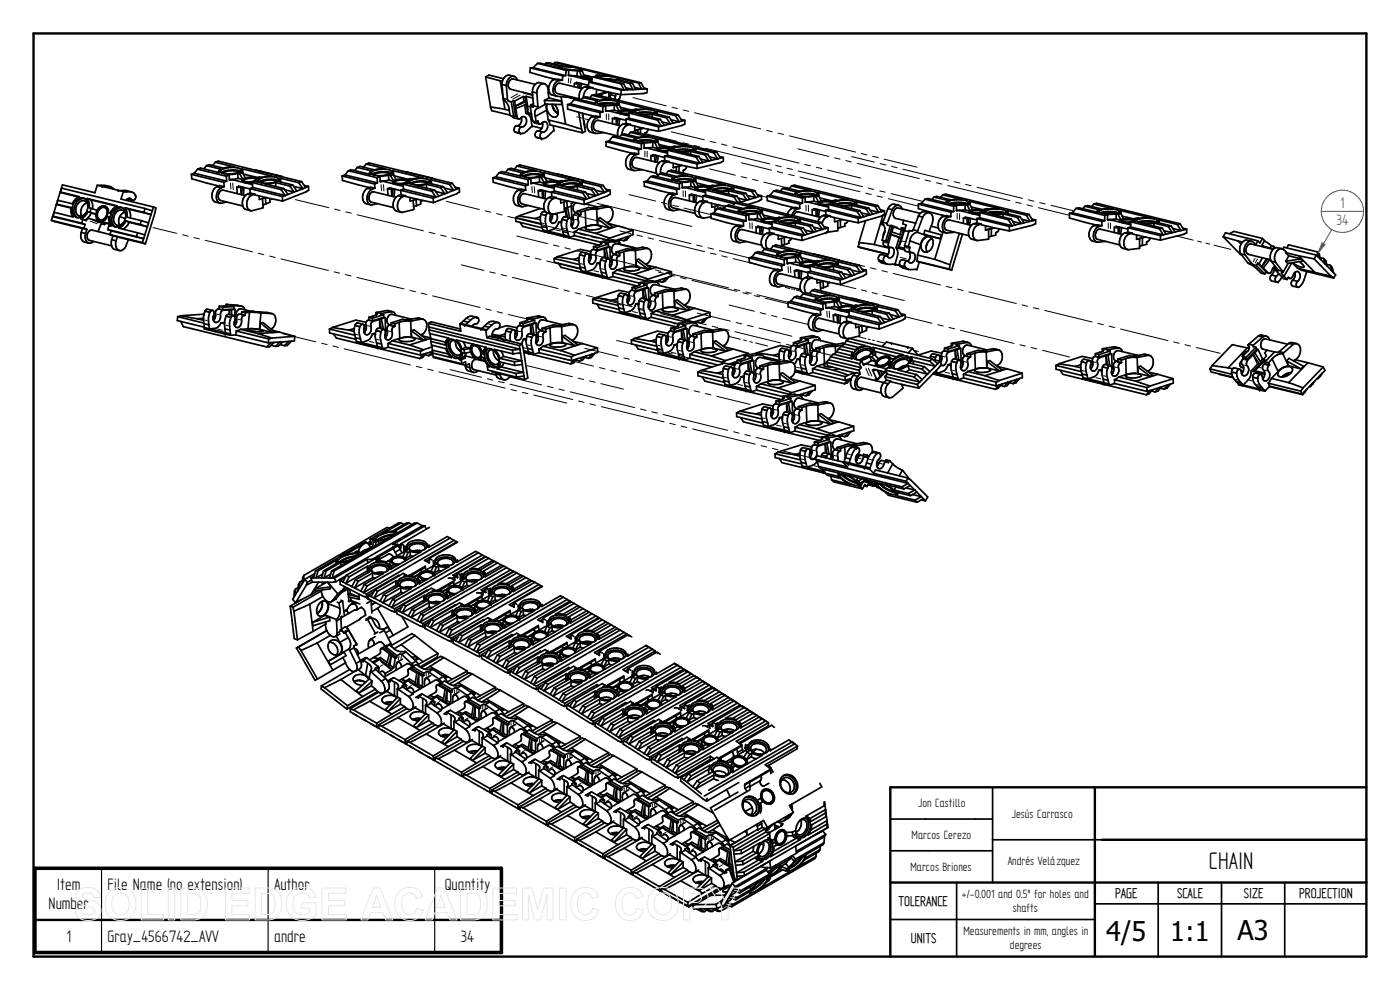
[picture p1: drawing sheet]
<svg xmlns="http://www.w3.org/2000/svg" width="420mm" height="297mm" viewBox="0 0 420 297" stroke-linecap="round" stroke-linejoin="round" font-family="sans-serif">
<defs><g id="words">
<g font-size="8.1">
<text x="362.8" y="260.7">CHAIN</text>
<text x="332" y="282.4">4/5</text>
<text x="351.2" y="282.4">1:1</text>
<text x="371.4" y="282.2">A3</text>
</g>
<g font-size="5.6">
<text x="17" y="267.2">Item</text>
<text x="32.2" y="267.2">File Name (no extension)</text>
<text x="82.2" y="267.2">Author</text>
<text x="133.5" y="267.2">Quantity</text>
<text x="14.6" y="272.9">Number</text>
<text x="19.9" y="282.5">1</text>
<text x="32.2" y="282.5">Gray_4566742_AVV</text>
<text x="82.2" y="282.5">andre</text>
<text x="138.3" y="282.5">34</text>
</g>
<g font-size="5.1" fill="#008080">
<text x="402.2" y="62.4">1</text>
<text x="401.1" y="67.6">34</text>
</g>
<g font-size="4.8">
<text x="334.7" y="269.6">PAGE</text>
<text x="353.3" y="269.6">SCALE</text>
<text x="373.3" y="269.6">SIZE</text>
<text x="389.9" y="269.6">PROJECTION</text>
<text x="269.7" y="271.9">TOLERANCE</text>
<text x="273.3" y="282.9">UNITS</text>
</g>
<g font-size="4.1">
<text x="275.5" y="242.2">Jon Castillo</text>
<text x="303.7" y="245.3">Jesús Carrasco</text>
<text x="273.6" y="251.6">Marcos Cerezo</text>
<text x="273.2" y="261.2">Marcos Briones</text>
<text x="302.4" y="259.6">Andrés Velázquez</text>
<text x="288.7" y="269.5">+/-0.001 and 0.5º for holes and</text>
<text x="303.9" y="273.6">shafts</text>
<text x="289.1" y="280.5">Measurements in mm, angles in</text>
<text x="303.1" y="284.7">degrees</text>
</g>
</g></defs>
<path d="M10.1 10h400v277h-400zM328.6 236.2v50.5M410.1 236.2h-142.9v50.8M330.7 252h79.4M267.2 264.8h142.9" fill="none" stroke="#000" stroke-width=".72"/>
<g fill="none" stroke="#000" stroke-width=".51">
<path d="M161.3 19l8.6 2.1M161.3 19l-1.3 1.3M161.3 19h.8l5.7 1.4-.2-.2M163.9 18.9l4.4 1-.7 .2v.2M163.9 18.9l-.4 .4M166.6 18.8l5.6 1.4-3.1-.3-4.3-1.1-.9 .1M166.6 18.8l-.5 .4M166.6 18.8h.8l25 6M145.7 23.1l1-.6 4.4 1.1M145.7 23.1l4.4 1.2M145.7 23.1l1.5 9M147.2 32.1l.4 1.1 5.5 1.3"/>
<path d="M147.2 32.1l4.3 .7M150.1 24.3l.7 .1M150.1 24.3l.8 4.9M150.7 25.4l.3 4.1M150.7 25.4l1.3 .3M150.7 26l.1 1M151 29.5v.4a3.8 3.8 0 0 1 1.8 3.1l.3 1.7 1.1 .2M151 29.5l1.3 .3M151.1 29.9l.4 2.9M151.5 32.8l1.4 .3M152 25.7l.3 4.1M152.3 29.8l.4 .6 .7 .2"/>
<path d="M153.4 30.6l.8 4.3M153.7 34.8l.5 .5 1.4 .4M154 30.3l.4 .1M154 30.3l-.6 .3M154 30.3l.7 4.3-.5 .3M154.3 22.9a2.31 2.31 0 0 0-2.3 2.8M154.3 22.9l.7 .6 .2 .5M154.3 22.9a2.38 2.38 0 0 0-2.7 .1 2.38 2.38 0 0 0-.9 2.4M154.4 30.4l.3 1.4M154.7 31.8l.1 .8M154.8 32.6l.5 2.8a.59 .59 0 0 0 1 0 .93 .93 0 0 1 1.1-.4 .93 .93 0 0 1 .6 1 1.69 1.69 0 0 1-1.4 2.1M155.1 37.7l1.5 .4"/>
<path d="M155.1 37.7a1.1 1.1 0 0 0-.8 .9 1.1 1.1 0 0 0 .4 1.1l1.5 .3a1.08 1.08 0 0 1-.4-1.1 1.08 1.08 0 0 1 .8-.8M156.4 35.3h.1M156.5 35.3a1.85 1.85 0 0 1-1.4 2.4M157 27.7l2.8 .8M157 29l-2.6 1.4M157 29l.6 .1M157 29l.3 1.4M157.3 30.4l-2.6 1.4M157.3 30.4l.5 .1M157.5 31.5l.3 2.5 1.7 .5M157.6 29.1l.2 1.4M157.8 30.5l.2 .8"/>
<path d="M157.8 30.5l-3.1 1.3M157.9 28.9l-.3 .2M157.9 28.9l2 .5M157.9 28.9l.5 2.9v2M158 31.3l-3.2 1.3M158 31.3l.4 2.5M158.4 33.8l1.1 .3M158.4 34.2l.8 .8 .5 2.8M158.7 28.1v.2M159.1 32l.7 4.3 1.1 .3M159.2 20.4l9.7 2.3M159.2 20.4l-.2 1.3 7.7 2.1"/>
<path d="M159.2 31.5l.1 .3M159.2 31.5l.5 .2-.6 .3M159.7 37.8l2.9 .7M159.7 37.8l-.8 .8a3.1 3.1 0 0 1-4.1 1.1M159.8 27.6l.3 4.1M159.8 27.6l1.3 .3M160 20.3l9.7 2.4M160 20.3l-.8 .1M160.1 36.4l.4 .5 1.5 .4M160.1 31.1l-.9 .4M160.1 31.7l-.3 .4-.7-.1M160.1 31.7l1.3 .4"/>
<path d="M160.6 34.9l.3 1.7M160.6 25.3l-6.6-1.6a1.7 1.7 0 0 0-1.4 1.3 1.7 1.7 0 0 0 .7 1.8l6.5 1.6M160.9 36.6l.5-.3a.74 .74 0 0 0 1 .9 1.1 1.1 0 0 1 1.5-.6 1.1 1.1 0 0 1 .5 1.5 1.59 1.59 0 0 1-1.5 1.5M161.1 27.9l.3 4.2M161.4 39.3l1.5 .3M161.4 39.3a1.09 1.09 0 0 0-.8 .8 1.09 1.09 0 0 0 .4 1.1l1.5 .4M161.4 32.1l.1 .4M161.5 32.5a1.68 1.68 0 0 0-.9 2.4M162.8 36.8a1.81 1.81 0 0 1-1.4 2.5M162.9 39.6a1.11 1.11 0 0 0-.8 .9 1.11 1.11 0 0 0 .4 1.1M163.4 25.1a2.43 2.43 0 0 0-2.6 .1 2.43 2.43 0 0 0-1 2.4M163.4 30.1l5 .2"/>
<path d="M163.4 30.1l.2 1.1 5 .2-.2-1.1M163.8 31.2l-2.3 1.3M164.1 31.2v1.9M164.1 33.1l-3.5 1.8M164.1 33.1l.4 2.9M164.2 31.2a3 3 0 0 0 2.3 4 1.55 1.55 0 0 0 .8-2.3l-.9-1.6M164.5 27.8l.5 .1M164.5 26.9h.2M164.5 27.8l.1-.1a2.39 2.39 0 0 0-1.3-2.6 2.43 2.43 0 0 0-2.2 2.8M164.5 27.8l.3 1.6M164.5 36l5.2 1.3M164.5 36l.6 1.5 9.7 2.3"/>
<path d="M164.7 27a1.67 1.67 0 0 0 1.1 1.5l1.3 .4M164.8 29.4l3.6 .9M164.8 29.4l-1.4 .7M165.6 23.5l.5 .5M165.7 31.3l.5 1.7 1.3 1.1-.9-.9-.8-1.9M166 37.7l.3 1.5-.3 .1a5.3 5.3 0 0 1-3.4 2.3M166.1 23.9a3.2 3.2 0 0 0-1.4 3.1M166.6 23.8l2.2 .3M166.6 23.8l1.3 .3M166.6 23.8l-.5 .1M167.1 28.9l4.4 .5M167.9 24.1a2.83 2.83 0 0 0-1.2 4.6l.4 .2"/>
<path d="M168.2 20.2l1.8-.2a8 8 0 0 1 4.2 .9 11.9 11.9 0 0 1-5.8-.5zM168.4 29l1.3 8.3M168.8 24.1h-.9M168.9 22.7l-.1 1.4M169.7 20.8l2.9 .3M169.7 37.3l4.8 1.4M169.7 22.7h-.8M169.9 21.1l-.2 1.6M170.3 31.4l9.8 2.4M170.3 31.4v1.3l4.6 1.3M170.5 29.2l2.5 .5M170.6 22.6l2.5 .2"/>
<path d="M170.7 21.1l-.1 1.5 7 1.6M170.7 21.1h-.8M170.7 21.1l-.6-.1 3.2 .2M171 21h.3M171.2 31.2l-.9 .2M171.2 31.2l9.7 2.4M171.6 29.1l-.1 .3M172.3 29.9l8.6 2.1M172.3 29.9l.9-.2 5.6 1.4-.2-.2M172.3 29.9l-1.1 1.3M172.5 29.3l-1 .1M173 25.1v-.4l3.6 .9"/>
<path d="M173 25.1l-.6-.1-.1 1M173.1 22.8l1.3 .3M173.3 21.2l.6 .1M173.3 21.2l-.2 1.6M173.4 29.5l-.3 .2M173.5 25.1l-.1 1.1M173.7 33.7l.8 5M173.9 21.3l.6 1.6M174.1 25.1h-1.1M174.1 25.1h.3M174.1 25.1l-.3 1.3M174.4 23.1l.8 .4 2.5 .2"/>
<path d="M174.4 23.1v.3l.7 .2 2.5 .3M174.5 38.7l.3 1.1M174.5 22.9l-.1 .2M174.5 22.9l3.2 .2M174.6 25.1l-.3 1.4M174.7 26.6l-6.6-1.6a1.7 1.7 0 0 0-1.5 1.3 1.7 1.7 0 0 0 .7 1.8l6.6 1.6M174.7 21.3l.7 1.6M174.7 21.3h-.8M174.7 21.3l-.6-.2 .6-.1-.1-.3 9 2.2-4.6-.3M174.8 34l.1 .8M174.8 20.9l-.1 .4M174.9 23.2l2.8 .2"/>
<path d="M174.9 34l3.4 .9M174.9 34v.8M174.9 34.8l.4 2.4M175 29.3l4.3 1-.7 .6M175 29.3l-.7 .7M175.2 36.3h.1M175.2 22.5l2.4 .6M175.3 36.3l.2 2M175.3 37.2l.2 1.1M175.3 36.3v.9M175.5 38.3l.2 1.1-.9 .4M175.7 26a2.93 2.93 0 0 0-1.7 3.9"/>
<path d="M175.7 26l1.3 .4M176.6 26h-.9M176.6 26l1.3 .3M176.6 25.8l-.1 .2M176.7 24.6l9.8 2.4M176.7 24.6l-.1 1.4M177 26.4a2.61 2.61 0 0 0-1.9 2.8M177.5 34.7l.4 .3M177.5 24.6l9.8 2.4M177.5 24.6h-.8M177.7 28.6l5.6 1.4-3.1 .1-4.4-1.1-.8 .3M177.7 28.6l.8-.2 25 6.1"/>
<path d="M177.7 28.6l-.7 .7M177.7 23.2l-2.2-.3-.8 .2 .8 .3 2.2 .3M177.7 23l8.6 2.1M177.7 23l-.2 1.6M177.9 35l.9-.2 1.3 .3M177.9 35l1.3 .3M177.9 35a2.74 2.74 0 0 0-.6 4.7l1.3 .3M177.9 26.3v.2l8.4 1.9M177.9 26.3l-.9 .1M178.6 30.8v.2M179 22.6l.6 .1-.6 .2 .1 .3-1.4-.2M179 22.6l-.3 .4"/>
<path d="M179 22.9v.2M179.1 26.8l-.2 1.6M179.2 35.3a2.81 2.81 0 0 0-.7 4.6l2.7-.1M179.2 30.6a7.8 7.8 0 0 1 6.1 .1 2.04 2.04 0 0 1-2.2 .8 5.1 5.1 0 0 1-4-.7zM179.5 22.9l2.2-.1a7.6 7.6 0 0 1 4 .9 10.5 10.5 0 0 1-6.2-.8zM179.6 31.2a9.4 9.4 0 0 1 5.3 0M179.9 28.4l-.1 .3M180 31.3a7.2 7.2 0 0 1 4.4 0M180.1 35.1l-.9 .2M180.1 33.8v1.3M180.6 28.2l-.1 .7M180.9 33.6l-.8 .2"/>
<path d="M180.9 32v1.6M181.1 23.6l2.9 .3M181.8 31.8v1.6l.2-.1M181.8 31.8l-.9 .2M181.8 33.2h.9M182.1 27.6l-3.2 .8M182.2 33.3h.5M182.3 23.7l.4 .1M182.6 27.6l-3.7 .8M182.7 33.3l6.1 1.5M182.8 27.7l-.1 1.7M183.2 28.4l.1 1.1"/>
<path d="M183.2 28.4l1.5 .4M183.4 27.8l-.2 .6M184.4 31.5l-3.2 .2 .6 .1M184.4 33.1l-1.7 .1M184.4 31.5l.6 .2M184.4 33.1l1.2 .3M184.4 31.5v1.6M184.4 35.6v-.3l3.5 .8M184.4 35.6l-.6-.1v1.6M184.6 24l-3.1-.3 5.6 1.4M184.6 24v.5M184.6 24l4.4 1"/>
<path d="M184.7 28.8l.1 1.1M184.9 28.1l-.2 .7M184.9 35.5v1.9M185 31.7l.7 1.6M185.2 35.4l-.8 .2M185.5 35.5l-.3 2M185.5 33.5l.1 .4 .7 .3 2.5 .1M185.8 31.5l-.8 .2M185.8 30.8v.7M185.8 31.5l.8 1.6M185.8 31.5l-.6-.2 .6-.4-.1-.4 9 2.2h-3.8l-.9 .2M185.9 29.6l-.4 .5"/>
<path d="M186 33.7l1 .3h1.8M186 35.6l-.3 2M186.1 23.7v.4M186.2 32.2l3.7 .9M186.2 37.7l-6.6-1.6a1.7 1.7 0 0 0-1.4 1.3 1.7 1.7 0 0 0 .6 1.8l6.7 1.6M186.3 28.4l-.4 1.1M186.3 25.1l1 1.9M186.5 27h.8M186.5 27l-.2 1.4M187 37.2a3 3 0 0 0-1.5 3.8M187 37.2l1.3 .3M187.1 25.1l1 1.9"/>
<path d="M187.1 25.1h-.8M187.8 26.3l2.1 .6M187.9 37l-.9 .2M187.9 35.7v1.3M187.9 35.7l9.7 2.4M187.9 37l1.3 .3M188.1 27h-.8M188.3 37.5a2.85 2.85 0 0 0-1.6 2.8M188.8 35.5l9.7 2.3M188.8 33.9l8.5 2.1M188.8 35.5l-.9 .2M188.8 33.9v1.6"/>
<path d="M189 25l.9 1.9M189.2 37.3l-.9 .2M189.2 37.3v.2l3.9 1M189.2 39.7l5.7 1.4-3.2 .1-4.3-1-.8 .2M189.2 39.7l.9-.2 25 6.1M189.2 39.7l-.7 .8M189.7 33.5a5.8 5.8 0 0 0-3.7 .2M189.8 33.4a5.1 5.1 0 0 0-3.9 .1l.1 .2M189.8 25h-.8M189.8 25l1 1.8M189.9 33.2a4.8 4.8 0 0 0-4.4 .4l.9 .4 2.4 .1M189.9 26.9l-1.8 .1"/>
<path d="M190 33.6v.2M190 32.9l.7 .2-.6 .3 .1 .5-.6-.2-.8 .2M190 32.9l-.5 .8M190.4 26.2l2.2 .6M190.5 37.8v1.4M190.7 33.3a8.3 8.3 0 0 1 5.9 .1l.1 .2a6.6 6.6 0 0 1-5.7 .4l-.5-.3zM190.8 26.8l-.9 .1M191.4 38.9v.9M191.6 24.9l1 1.9M191.6 24.9l-5.6-1.4 .1 .2-.6 .2 4.3 1.1M192.2 38.7v1.3M192.4 24.8l-.8 .1"/>
<path d="M192.4 24.8l1 1.9M192.6 26.8h-1.8M193 38.5l-2.5 .7M193.1 38.5l4.5 .9M193.3 26.4l1 .3M194.3 26.7l-.2 1.2-.9 .2-6.9 .3M194.3 26.7l-1.7 .1M194.5 38.8l-.5 .9-.5 .2v.4M195.7 34.3v.9M195.7 34.3l-3.2 .1 5.7 1.4M195.7 34.3l4.3 1M195.8 34.1a7.2 7.2 0 0 0-4.4 0"/>
<path d="M196.3 34a10.5 10.5 0 0 0-5.3 0M197.2 33.5l-.7 .6 4.4 1M197.2 33.5l-.1-.2 5.6 1.4M197.2 33.6v.6M197.3 36l1.2 1.8M197.6 38.1v1.3M198.2 35.8l1.1 1.8M198.2 35.8l-.9 .2M198.5 37.8l-.9 .3M198.7 36.6l2.5 .6M199.3 37.6l-.8 .2M200 35.3l1.2 1.9"/>
<path d="M200.9 35.1l1.1 1.9M200.9 35.1l-.9 .2M201.2 37.2l-1.9 .4M201.3 35.9l2.5 .6M202 37l-.8 .2M202.7 34.7l1.1 1.8M203.5 34.5l-.8 .2M203.5 34.5l1.2 1.8M203.8 36.5l-1.8 .5M204.4 35.8l1.1 .3M205.5 36.1l-1.7 .4M205.5 36.1v1.2l-.9 .4-7 1.7"/>
<path d="M18 57.7l5.6 1.4M18 57.7l-.7 2.5M18.1 57.6l5.7 1.4a3.9 3.9 0 0 0-2.1 2.1l-4.3-1M18.1 57.6l-.1 .1M18.4 56.6l-.4 1.1M18.4 56.6l.3-1.1 9.8 2.3 .7-2.3 7.8 1.9M18.5 56.5l25 6.1M18.5 56.5l-.4 1.1M18.5 56.5l-.1 .1M25.4 59.6a3.4 3.4 0 0 0-3 2.1 3.4 3.4 0 0 0 .8 3.6M26.2 59.6l1 .3M26.2 59.6a3.4 3.4 0 0 1 .5 2.8l.7 .1"/>
<path d="M26.2 59.6l9 2.2a4.2 4.2 0 0 0-2.1 2.1l-.7-.1-.3 1.1M27.2 59.9l7.8 1.9M27.2 59.9a3.2 3.2 0 0 1 .6 2.8M30.3 55.6l1.5 .4M30.3 55.6l2.8 .4M30.3 55.6l-.7 .1M31.1 56h.7M31.8 56a2.12 2.12 0 0 1 2.4 .8M35.9 57.2h.7M36.6 57.2h1.4l1.5 .4M36.6 57.2l1.5 .3M37 57.4l-.7 2.3 9.7 2.4"/>
<path d="M37 57.4l1.1 .1M38.1 57.5a2.21 2.21 0 0 1 2.5 .9M38.2 59.7l-.4 .4M38.2 59.7a.82 .82 0 0 1 1.3 .2M38.2 59.7l1.6 .5M38.3 59.6l1.2 .3M40.6 58.5a.97 .97 0 0 1 0 1.1 .97 .97 0 0 1-1.1 .3M57.4 52.3l9.8 2.4M57.4 52.3l.2 1.3 8 2.2M58.3 52l9.7 2.4M58.3 52l-.9 .3M59.3 50.8l-1 1.2"/>
<path d="M59.3 50.8l8.6 2.1M62 49.7l-.8 1M62 49.7l4.3 1.1-.7 .5 .2 .5-5.7-1.4-.8 .4M64.6 48.7l.9-.4 25 6.2M64.6 48.7l-.8 1M64.6 48.7l5.7 1.4h-1.6l-1.6 .4-4.3-1.1-.8 .3M65.1 56l.8-.3 1.4 .3M65.1 56l1.3 .3M65.1 56a2.94 2.94 0 0 0-.8 4.5l1.7 .5M65.2 55.7l.2 .2M65.6 51.5v.3M66.4 56.3a2.96 2.96 0 0 0-.8 4.4l.8 .3 1.6-.4"/>
<path d="M66.4 51a6.5 6.5 0 0 1 5.9-.1 1.95 1.95 0 0 1-2.1 1.2 4.1 4.1 0 0 1-4.1-.7zM67.2 54.7l.1 1.3M67.3 56l-.9 .3M67.9 52.9l.1 1.5M68 54.4l-.8 .3M68.7 52.5l.2 1.6 .9-.2 6 1.5M68.7 52.5l-.8 .4M71.3 52l.7 .2M71.3 52l-1.5 .3-1.7 .1 .6 .1M71.3 52l.1 1.5M71.4 53.5l1.4 .3M71.4 53.5l-2.5 .4"/>
<path d="M71.6 56.2v-.4l3.4 .9M71.6 56.2l.6-.2 .2 2.4M71.6 56.2l-.5-.1 .1 2M71.6 51.7a4.8 4.8 0 0 0-4.7 .3M72 52.2l.8 1.6M72.1 51.4a7.1 7.1 0 0 0-5.7 .4M72.6 54.1l.1 .4 .7 .3h2.3M72.7 56.1l-.2 2.3M72.8 51l.1 1M72.8 51.8l.8 1.6M72.8 51.8l-.6-.1 .6-.6-.2-.5 9 2.2-3.1 .4-.7-.1-.8 .3M72.8 51.8l-.8 .4"/>
<path d="M72.8 53.8l-.2 .3a4 4 0 0 0 3.8 .3M73 52.2l4.3 1.1M73.2 56.3l-.1 2.2M73.6 58.7l-6.6-1.6a1.71 1.71 0 0 0-1.4 1.3 1.71 1.71 0 0 0 .6 1.8l6.6 1.6M73.6 53.4l-.8 .4M73.6 53.4l1.9-.2 1.5 .2M74.2 58.3a2.94 2.94 0 0 0-.8 4.4l1.8 .5M74.2 58.3l1.4 .3M75 56.6l9.7 2.4M75 56.6l.1 1.3M75.1 57.9l-.9 .4M75.1 57.9l1.3 .4"/>
<path d="M75.6 58.6a2.87 2.87 0 0 0-.9 4.4l.9 .2 3.4-.9-.2-2.7M75.7 54.8l.2 1.5M75.7 54.8l8.6 2.1M75.9 56.3l-.9 .3M75.9 56.3l9.7 2.4M76.4 58.3l-.8 .3M76.4 58.3v.2l8.4 1.8M76.5 51.1l8 1.8M76.8 53.7a4.4 4.4 0 0 0-3.7 .5M76.9 53.6a4.2 4.2 0 0 0-3.8 .4l-.1 .1a4 4 0 0 0 3.5 .1M77 54.3v.3M77 53.4l-.6 1.1"/>
<path d="M77 53.4l.6 .2-.6 .5 .2 .5-.6-.2-.9 .4M77.7 53.9a6.7 6.7 0 0 1 5.9-.3l.1 .2a4.1 4.1 0 0 1-3.9 1.2l-1.3-.1a.89 .89 0 0 1-1-.8zM77.8 58.8v1.1l2.1-.6M79.7 59.4l.1 1.8M81.6 59.6l-.6 .3 .1 .8-1.3 .5M82.7 54.8l-3.2 .4 5.7 1.4M82.7 54.8l.1 1.2M82.7 54.8l4.3 1M83 54.4a4.7 4.7 0 0 0-4.7 .4M83.5 54.2a6.9 6.9 0 0 0-5.7 .4M84.2 53.7v.9M84.3 56.9l1.3 1.8"/>
<path d="M84.5 52.9v.1M84.5 52.9l-.1 .1M84.7 59l.1 1.3M85.2 56.6l-.9 .3M85.2 56.6l1.2 1.7M85.5 56.9l2.8 .7M85.6 58.7l-.9 .3M86.4 58.3l-.8 .4M87 55.8l1.3 1.8M87.8 55.5l-.8 .3M87.8 55.5l1.3 1.8M88.1 55.9l2.8 .7"/>
<path d="M88.3 57.6l-1.9 .7M89.1 57.3l-.8 .3M89.7 54.8l-5.7-1.4 .1 .5-.6 .5 4.3 1.1M89.7 54.8l1.2 1.8M90.5 54.5l1.2 1.8M90.5 54.5l-.8 .3M90.9 56.6l-1.8 .7M91.3 55.6l1.3 .3M91.7 56.3l-.8 .3M92.6 55.9l.1 1.2-.9 .5-7 2.7M92.6 55.9l-.9 .4M102.7 52.8l9.7 2.4"/>
<path d="M102.7 52.8l.1 1.3 8.1 2.2M103.5 52.5l-.8 .3M103.5 52.5l9.8 2.4M104.6 51.2l8.6 2.1M104.6 51.2l-1.1 1.3M107.2 50.2l4.3 1.1-.6 .5 .2 .5-5.7-1.4-.8 .3M107.2 50.2l-.7 1M109.9 49.2l5.7 1.4-3.2 .4-4.3-1.1-.9 .3M109.9 49.2l.8-.3 25.1 6.1M109.9 49.2l-.8 1M110.4 56.5l1.3 .3M110.4 56.5a2.92 2.92 0 0 0-.9 4.5l1.8 .5"/>
<path d="M110.4 56.2l.3 .2M110.9 52v.3M111.7 56.8a2.96 2.96 0 0 0-.9 4.5l.9 .2 1.5-.4M111.7 51.5a6.5 6.5 0 0 1 5.8-.1 1.95 1.95 0 0 1-2.1 1.2 4.4 4.4 0 0 1-4-.7zM112.4 55.2l.1 1.3M112.5 56.5l-1.3-.3-.8 .3M112.5 56.5l-.8 .3M113.2 53.3l.1 1.6M113.3 54.9l-.9 .3M114 53l.1 1.5 .9-.1 6 1.5M114 53l-.8 .3M116.6 52.5l-3.2 .4 .6 .1"/>
<path d="M116.6 52.5l.1 1.5M116.6 52.5l.6 .2M116.7 54l-2.6 .4M116.7 54l1.3 .4M116.9 56.7l-.1-.4 3.5 .9M116.9 56.7l-.6-.1 .1 2M116.9 52.2a4.7 4.7 0 0 0-4.7 .3M117.2 52.7l.9 1.6M117.3 51.9a7.1 7.1 0 0 0-5.6 .4M117.4 56.5l.2 2.4M117.5 56.5l-.6 .2M117.8 54.6l.2 .4 .6 .3h2.4"/>
<path d="M117.8 54.7a4.1 4.1 0 0 0 3.9 .2M118 56.6l-.2 2.3M118.1 51.5v1M118.1 52.4l.8 1.5M118.1 51.4l-.2-.2 9 2.2-3.2 .3-.6-.1-.8 .3M118.1 52.4l-.9 .3M118.1 51.4l-.7 .8 .7 .2M118.1 54.3l-.3 .4M118.3 52.7l4.2 1.1M118.5 56.8l-.2 2.2M118.8 59.2l-6.6-1.6a1.7 1.7 0 0 0-1.4 1.3 1.7 1.7 0 0 0 .7 1.8l6.6 1.6M118.9 53.9l-.8 .4"/>
<path d="M119.5 58.7l1.3 .4M119.5 58.7a2.76 2.76 0 0 0-.4 4.7l1.3 .3M120.3 57.1l9.7 2.4M120.3 57.1v1.3M120.3 58.4l-.8 .3M120.3 58.4l1.4 .3M120.8 59.1a2.93 2.93 0 0 0-.8 4.4l.8 .2 3.4-.9-.2-2.7M121 55.2l8.6 2.2M121 55.2l.1 1.6M121.1 56.8l9.7 2.3M121.1 56.8l-.8 .3M121.7 58.7v.2l8.4 1.9"/>
<path d="M121.7 58.7l-.9 .4M121.8 51.6l8 1.9M122.1 54.3a4.3 4.3 0 0 0-3.8 .4M122.2 54.1a4 4 0 0 0-3.9 .4v.2a4 4 0 0 0 3.5 0M122.2 54.8l.1 .2M122.2 53.9l-1.5-.2-1.8 .2M122.3 53.9l-.6 1.1M122.3 53.9l.6 .2-.6 .5 .1 .5-.6-.2-.8 .3M122.9 54.4a6.7 6.7 0 0 1 6-.3v.2a4.3 4.3 0 0 1-3.9 1.2l-1.2-.1a.98 .98 0 0 1-1-.8zM123 59.3l.1 1.1 2-.6M124.9 59.9l.1 1.8M128 55.3l4.2 1"/>
<path d="M128 55.3l-3.2 .4 5.6 1.3M128 55.3v1.2M128.3 55a4.9 4.9 0 0 0-4.8 .3M128.7 54.7a7.5 7.5 0 0 0-5.7 .4M129.4 54.3l.1 .9M129.6 57.4l1.2 1.7M129.8 53.5v.1M129.8 53.5h-.1M130 59.5l.1 1.3M130.4 57l1.3 1.8M130.4 57l-.8 .4M130.7 57.4l2.8 .7"/>
<path d="M130.8 59.1l-.8 .4M131.7 58.8l-.9 .3M132.2 56.3l1.3 1.8M133.1 56l-.9 .3M133.1 56l1.2 1.8M133.4 56.4l2.7 .7M133.5 58.1l-1.8 .7M134.3 57.8l-.8 .3M134.9 55.3l1.2 1.8M134.9 55.3l-5.6-1.4 .1 .5-.6 .6 4.3 1M135.8 55l1.2 1.8M135.8 55l-.9 .3"/>
<path d="M136.1 57.1l-1.8 .7M136.6 56.2l1.2 .3M137 56.8l-.9 .3M137.8 56.5l-.8 .3M137.8 56.5l.1 1.1-.9 .6-6.9 2.6M147.9 53.3l9.8 2.5M147.9 53.3l.1 1.4 8.1 2.2M148.8 53l-.9 .3M148.8 53l9.7 2.4M149.8 51.8l8.6 2.1M149.8 51.8l-1 1.2M152.5 50.8l4.3 1.1-.6 .5 .1 .5-5.6-1.4-.9 .3"/>
<path d="M152.5 50.8l-.8 .9M155.1 49.8l5.7 1.4-3.2 .4-4.3-1.1-.8 .3M155.1 49.8l-.7 1M155.1 49.8l.9-.3 25 6.1M155.6 57.1a2.92 2.92 0 0 0-.8 4.4l1.7 .5M155.6 57.1l1.3 .3M155.6 56.7l.3 .2M156.2 52.5v.3M156.7 52.3a6.9 6.9 0 0 1 5.9-.5l.2 .2a1.95 1.95 0 0 1-2.1 1.2 4.4 4.4 0 0 1-4.1-.7zM156.9 57.4a2.97 2.97 0 0 0-.9 4.4l.9 .2 1.6-.4M157.7 55.8l.1 1.2M157.8 57l-1.3-.3-.9 .4"/>
<path d="M157.8 57l-.9 .4M158.4 53.9l.1 1.5M158.5 55.4l-.8 .4M159.3 53.6l.1 1.5 .7-.2 6.2 1.6M159.3 53.6l-.9 .3M161.1 41.2l1.5 .4M161.8 53.1l-3.1 .3 .6 .2M161.8 53.1l.7 .2M161.8 53.1l.2 1.5M162 54.6l1.2 .3M162 54.6l-2.6 .3M162.1 57.3v-.4l3.4 .8"/>
<path d="M162.1 57.3l-.6-.2 .2 2M162.1 52.8a4.8 4.8 0 0 0-4.7 .3M162.5 53.3l.9 1.6M162.6 52.5a7.3 7.3 0 0 0-5.7 .4M162.7 57.1l.1 2.3M162.7 57.1l-.6 .2M163.1 55.2l.1 .4 .7 .3h2.3M163.2 57.2l-.2 2.2M163.3 52.1l.1 1M163.3 52.9l.9 1.6M163.3 52.9l-.6-.1 .6-.5-.2-.5 9.1 2.2-3.2 .3-.6-.1-.9 .3M163.3 52.9l-.8 .4"/>
<path d="M163.4 54.9l-.3 .3M163.5 53.3l4.3 1.1M163.5 55.2a3.8 3.8 0 0 0 3.5 .1M163.7 57.3l-.2 2.3M164.1 59.7l-6.6-1.6a1.7 1.7 0 0 0-1.5 1.3 1.7 1.7 0 0 0 .7 1.8l6.6 1.6M164.2 54.5l-.8 .4M164.2 54.5l1.8-.2 1.5 .2M164.7 59.3l1.3 .3M164.7 59.3a2.94 2.94 0 0 0-.8 4.4l1.7 .6M165.5 57.7l9.7 2.3M165.5 57.7l.1 1.3M165.6 59l1.3 .3"/>
<path d="M165.6 59l-.9 .3M166 59.6a2.79 2.79 0 0 0-.4 4.6l3.8-.8-.2-2.7M166.2 55.8l8.7 2.1M166.2 55.8l.2 1.5M166.4 57.3l9.7 2.4M166.4 57.3l-.9 .4M166.9 59.3v.2l8.4 1.8M166.9 59.3l-.9 .3M167.1 52.2l7.9 1.9M167.3 54.9a4.4 4.4 0 0 0-3.8 .3M167.4 54.7a3.6 3.6 0 0 0-3.9 .5M167.5 55.3v.3"/>
<path d="M167.5 54.5l-.6 1a4.4 4.4 0 0 1-3.8-.3M167.5 54.5l.7 .2-.7 .5 .2 .4-.6-.1-.9 .3M168.2 54.9a6.7 6.7 0 0 1 5.9-.2l.1 .2a4.1 4.1 0 0 1-3.9 1.1l-1.3-.1a.91 .91 0 0 1-1-.7zM168.2 59.8l.1 1.1 2.1-.6M173.2 55.9l4.3 1M173.2 55.9l-3.2 .3 5.7 1.4M173.2 55.9l.1 1.1M173.5 55.5a5 5 0 0 0-4.7 .4M174 55.3a7.3 7.3 0 0 0-5.7 .4M174.7 54.9v.8M174.9 57.9l1.2 1.8M175.7 57.6l1.2 1.8"/>
<path d="M175.7 57.6l-.8 .3M176 58l2.8 .7M176.1 59.7l-.9 .3M176.9 59.4l-.8 .3M177.5 56.9l1.3 1.8M178.3 56.6l-.8 .3M178.3 56.6l1.3 1.8M178.7 57.1l2.7 .6M178.8 58.7l-1.9 .7M179.6 58.4l-.8 .3M180.2 55.9l1.2 1.8M180.2 55.9l-5.7-1.3 .2 .4-.6 .5 4.2 1.1"/>
<path d="M181 55.6l-.8 .3M181 55.6l1.2 1.8M181.4 57.7l-1.8 .7M181.8 56.8l1.3 .3M181.9 42.5l9.7 2.4M181.9 42.5v1.4l8 2.1M182.2 57.4l-.8 .3M182.7 42.3l-.8 .2M182.7 42.3l9.8 2.4M183.1 57.1l-.9 .3M183.1 57.1l.1 1.2-.9 .5-7 2.5M183.9 41l8.6 2.1"/>
<path d="M183.9 41l-1.2 1.3M186.6 40.4l4.3 1-.7 .4 .2 .4-5.7-1.3-.8 .1M186.6 40.4l-.7 .7M189.1 45.8l.4 .3M189.4 46.1l1.3 .3M189.4 46.1a2.89 2.89 0 0 0-.9 4.6l1.7 .4M189.4 46.1l.9-.2 1.3 .3M190.2 42v.2M190.7 46.4a2.88 2.88 0 0 0-.7 4.7l2.7-.2M190.8 41.7a7.8 7.8 0 0 1 6.1 .2 2.04 2.04 0 0 1-2.2 .8 5.1 5.1 0 0 1-4-.7zM191.1 42.3a9.4 9.4 0 0 1 5.4 0M191.6 42.5a7.2 7.2 0 0 1 4.4 0"/>
<path d="M191.6 44.9v1.3M191.6 46.2l-.9 .2M192.5 44.7l-.9 .2M192.5 43.1v1.6M193.3 42.9v1.6h1l6 1.4M193.3 42.9l-.8 .2M193.3 54.5l9.8 2.4M193.3 54.5l.1 1.4 8 2.1M194.2 54.3l-.9 .2M194.2 54.3l9.7 2.3M195.3 53l8.6 2.1M195.3 53l-1.1 1.3"/>
<path d="M195.9 42.7l.6 .1M195.9 44.2l1.3 .3M195.9 42.7l-3.2 .1 .6 .1M195.9 44.2l-2.6 .2M195.9 42.7v1.5M195.9 46.8v-.4l3.6 .8M195.9 46.8l-.5-.1v1.6M196.5 46.7v1.9M196.5 42.8l.8 1.6M196.7 46.6l-.8 .2M197.1 46.7l-.4 1.9M197.1 44.7l.1 .3 1.2 .4h1.9"/>
<path d="M197.1 44.7l.8 .4 2.4 .2M197.3 44.4l-.2 .3M197.4 42v.7M197.4 42.6l-.9 .2M197.4 42.6l.8 1.6M197.4 42.6l-.6-.1 .5-.4-.1-.4 9 2.2h-3.8l-.8 .2M197.5 44.8l1.1 .3h1.7M197.6 46.8l-.3 1.9M197.7 43.3l3.8 .9M197.8 48.9l-6.6-1.7a1.71 1.71 0 0 0-1.5 1.3 1.71 1.71 0 0 0 .7 1.8l6.6 1.7M197.9 52.2l4.3 1-.6 .5 .1 .4-5.6-1.4-.8 .3M197.9 52.2l-.7 .8"/>
<path d="M198.6 48.4a2.9 2.9 0 0 0-1.2 4.3M198.6 48.4l1.3 .3M199.5 46.8l9.7 2.4M199.5 46.8v1.3M199.5 48.1l-.9 .3M199.5 48.1l1.3 .4M199.9 48.7a2.96 2.96 0 0 0-1.6 3.4M200.3 45l8.6 2.2M200.3 46.6l9.7 2.4-1.1-1.8M200.3 46.6l-.8 .2M200.3 45v1.6M200.6 51.3l5.6 1.4-3.1 .3-4.3-1.1-.9 .3"/>
<path d="M200.6 51.3l.9-.2 25 6.1M200.6 51.3l-.7 .9M200.8 48.5l-.9 .2M200.8 48.5v.2l3.8 .9M200.8 57.9l.3 .2M200.9 58.2a2.76 2.76 0 0 0-.5 4.7l1.4 .3M200.9 58.2l1.4 .3M200.9 58.2l.9-.3 1.3 .4M201.2 44.6a5.8 5.8 0 0 0-3.7 .2M201.3 44.5a5.1 5.1 0 0 0-3.8 .2v.1M201.4 44.3a7.7 7.7 0 0 0-4.1 .1M201.6 44.1l-.5 .8"/>
<path d="M201.6 44.7v.3M201.6 53.8v.3M201.6 44.1l.6 .1-.6 .4 .1 .4-.5-.2-.9 .2M202 49v1.3M202.2 53.6a7.4 7.4 0 0 1 5.9-.3l.2 .4a6.8 6.8 0 0 1-6.1 .3zM202.3 44.5a8.3 8.3 0 0 1 5.9 0l.1 .2a6.6 6.6 0 0 1-5.7 .4l-.5-.3zM202.3 58.5a2.8 2.8 0 0 0-.7 4.6l2.4-.2M202.5 45.1a9.9 9.9 0 0 1 5.3 0M203 50.1v1.3M203.1 56.9v1.4M203.1 58.3l-.8 .2M203.8 49.8v1.8"/>
<path d="M203.9 55.1v1.5M203.9 56.6l-.8 .3M204.5 49.6l-2.5 .7M204.6 49.6l-2.6 .7M204.6 49.6l4.6 .9M204.7 54.8l.1 1.6 .9-.1 6 1.4M204.7 54.8l-.8 .3M206.1 49.9l-.5 .9-.5 .3v.7l-.3 .1M207.3 45.4v1M207.3 45.4l-3.2 .2 5.7 1.3M207.3 45.4l4.3 1.1M207.3 54.4l-3.2 .3 .6 .1"/>
<path d="M207.3 54.4l.6 .2M207.3 54.4v1.6M207.3 56l1.3 .3M207.3 56l-2.5 .3M207.4 45.3a7.2 7.2 0 0 0-4.4 0M207.4 58.6v-.3l3.5 .8M207.4 58.6l-.5-.1v1.8M207.5 54.2a6 6 0 0 0-4.6 .2M207.9 54.6l.8 1.6M208 54a8.2 8.2 0 0 0-5.6 .2M208 58.5l.1 2.1M208.1 58.4l-.7 .2"/>
<path d="M208.5 58.5l-.2 2.1M208.5 56.5l.1 .4 .7 .3h2.4M208.7 54.4l-.6-.2 .6-.5-.1-.4 9 2.2-3.8 .1-.8 .2M208.7 54.4l-.8 .2M208.7 54.4l.9 1.5M208.7 56.2l-.2 .4 .1 .1 .7 .3h2.4M208.8 44.7v.7M208.8 53.6v.8M208.9 56.6a4.3 4.3 0 0 0 3.5 .1M209 54.9l4 1M209.1 58.6l-.3 2.1M209.2 49.2v1.3"/>
<path d="M209.6 55.9l-.9 .3M209.6 55.9l1.8-.1 1.5 .2M209.8 46.9l-.9 .3M209.8 46.9l1.1 1.9M210.2 47.7l2.5 .6M210.9 48.8l-1.7 .4M210.9 58.8l9.5 2.3M210.9 58.8v1.4M211.6 46.5l1.1 1.8M211.7 57l8.6 2.1M211.7 57v1.5M211.7 58.5l9.3 2.3"/>
<path d="M211.7 58.5l-.8 .3M212.4 46.3l1.2 1.8M212.4 46.3l-.8 .2M212.7 48.3l-1.8 .5M212.7 56.3a4.7 4.7 0 0 0-3.8 .3M212.8 56.2a4.9 4.9 0 0 0-3.9 .2v.2M212.9 47l2.5 .7M213 55.8l-.6 1M213 56.6v.3M213 55.8l.6 .2-.6 .4 .1 .5-.6-.1-.8 .2M213.6 48.1l-.9 .2M213.6 56.3a7.4 7.4 0 0 1 6-.1l.1 .2a6.2 6.2 0 0 1-5.7 .6l-.5-.3z"/>
<path d="M214.2 45.8l-5.6-1.3 .1 .4-.6 .3 4.3 1.1M214.2 45.8l1.2 1.9M215.1 45.6l-.9 .2M215.1 45.6l1.1 1.9M215.4 47.7l-1.8 .4M215.9 46.9l1.2 .3M217.1 47.2v1.2l-1 .4-6.9 1.7M217.1 47.2l-1.7 .5M218.6 57.2l4.4 1.1M218.6 57.2l.1 1.1M218.6 57.2l-3.1 .3 5.6 1.3M218.9 57a5.4 5.4 0 0 0-4.6 .1"/>
<path d="M219.4 56.8a8.7 8.7 0 0 0-5.6 .1M220.1 56.5l-.6 .5 4.3 1M220.2 57.1l-.2-1.1 5.6 1.4M220.3 59.1l1 1.6M221.1 58.8l-.8 .3M221.1 58.8l1.2 1.9M221.5 59.4l2.6 .7M223 58.3l1.1 1.8M223.8 58l-.8 .3M223.8 58l1.2 1.8M224.2 58.6l2.6 .7M225 59.8l-.9 .3"/>
<path d="M225.6 57.4l1.2 1.9M226.5 57.2l-.9 .2M226.5 57.2l1.2 1.8M226.8 59.3l-1.8 .5M227.3 58.4l1.2 .3M227.7 59l-.9 .3M228.5 58.7v1.2l-.8 .5-3.3 1M228.5 58.7l-.8 .3M230.2 58.8l9.8 2.4M230.2 58.8l.1 1.4 8 2.1M231.1 58.6l-.9 .2M231.1 58.6l9.7 2.4"/>
<path d="M232.2 57.3l8.6 2.1M232.2 57.3l-1.1 1.3M234.9 56.6l4.3 1-.6 .4 .1 .5-5.7-1.4-.8 .2M234.9 56.6l-.7 .8M237.6 55.8l5.6 1.3-3.2 .3-4.3-1.1-.8 .3M237.6 55.8l.8-.3 25 6.2M237.6 55.8l-.8 .8M238.5 58.2v.2M239.1 58a7.2 7.2 0 0 1 6.1 0v.1a6.9 6.9 0 0 1-6.1 .2zM240.8 59.4v1.6M241.6 59.2l.1 1.5h.9l6.1 1.4M241.6 59.2l-.8 .2"/>
<path d="M244.2 58.8l.6 .2M244.2 58.8l-3.2 .3 .6 .1M244.2 58.8l.1 1.6M244.4 58.6a6.2 6.2 0 0 0-4.6 .1M244.8 58.4a8.6 8.6 0 0 0-5.4 .1M244.8 59l.8 1.6M245.7 58.8l-.9 .2M245.7 58.2l-.6 .4 .6 .2M245.7 58.8l.8 1.5M245.7 58.8l-.2-1.1 9.1 2.2-3.2 .3-.6-.2-.9 .2M246 59.4l3.8 .9M277.6 59.8l8.6 2.1"/>
<path d="M277.6 59.8l-1.1 1.2M280.3 59.1l4.3 1.1-.6 .3 .1 .5-5.6-1.4-.9 .2M280.3 59.1l-.7 .8M282.9 58.5l.9-.2 25 6M282.9 58.5l5.7 1.4-3.2 .1-4.3-1.1-.8 .2M282.9 58.5l-.6 .7M15.4 66.1l9.8 2.4M15.4 66.1l9.4 2.4M15.8 65l-.4 1.1M15.8 65l9.8 2.4M15.9 64.9l8.6 2.1M15.9 64.9l-.1 .1"/>
<path d="M16.2 63.8l-.4 1.2M16.3 63.7l-.4 1.2M16.3 63.7l-.1 .1M16.9 61.3l4.4 1.1M16.9 61.3l-.7 2.5M17 61.3l4.3 1a3.4 3.4 0 0 0 .6 2.8l-5.6-1.4M17 61.3h-.1M17.3 60.2l-.4 1.1M17.4 60.1l-.1 .1M17.4 60.1l-.4 1.2M22.8 60.2a1.99 1.99 0 0 1 2.3-.8 1.99 1.99 0 0 1 1.3 2.2 3.3 3.3 0 0 1-3.5 3.6 3.1 3.1 0 0 1-.1-5zM24.4 69.7l1.3 .3"/>
<path d="M24.4 69.7a2.29 2.29 0 0 0 2.3 3.2M24.5 67l1.1 .4M24.8 68.5l-.4 1.2M24.8 68.5l1.3 .3M24.9 65.8l1 .4 .2-.5 .4-.2 6.3 1.6M24.9 65.8l-.4 1.2M25.2 68.5l.9 .3M25.6 67.4l-.4 1.1M25.7 70a1.99 1.99 0 0 0 1.5 2.9l.9-.5M26.1 60.8a2.95 2.95 0 0 0-1.6 4M26.1 68.8l-.4 1.2M26.4 63.5l1 .4"/>
<path d="M26.4 63.5l.6 .2M26.4 63.5a3.9 3.9 0 0 1-2.2 2.2l.7 .1M26.4 62.2a1.64 1.64 0 0 0-1.1-2 1.64 1.64 0 0 0-2 1.1 2.12 2.12 0 0 0 .9 3.6l.5-.1 1-.7M27 63.7l1.8 .6-1.4-.4M27.4 62.5l-.4 1.2M27.4 62.5l1.8 .6M27.4 63.9a4.6 4.6 0 0 1-2 2.1M29.6 65.7l.4 .3M29.7 62.8a1.34 1.34 0 0 1 1.6-.6 1.34 1.34 0 0 1 .9 1.6 1.83 1.83 0 0 1-.7 1.7 1.83 1.83 0 0 1-2 .2 2.23 2.23 0 0 1 .2-2.9zM31.3 67.3l-2.4-1 4 1M31.3 67.3l-.4-.2 .5 .3M31.4 67.4l-.7-.2-.4 .2-.8 2.1"/>
<path d="M31.4 62.2a2.22 2.22 0 0 0-1.8 3.5M31.4 66.9l-.1 .4M31.5 61.8a1.77 1.77 0 0 1 1.1 2M31.5 61.8a2.53 2.53 0 0 0-2.6 3.6 1.69 1.69 0 0 0 1.8 1 1.69 1.69 0 0 0 1.4-1.4M31.5 61.8l.1 .1M31.5 66.9l-.1 .5M31.9 62.1l.3 .5 .3 1.2M32.1 64.9l.6 .2-.1 .8 .3 1.4M32.1 64.9l.6 .3M32.2 65.1a1.96 1.96 0 0 1-2.5 1.2M32.3 68.9l8.6 2.1M32.3 68.9l1 .4"/>
<path d="M32.9 67.3l.4 .6-.6-.2-.4 1.2M33 70.4l.9 .3M33 70.4l9.7 2.4M33 70.4l-5.4-1.4a1.7 1.7 0 0 0-1.4 1.3 1.7 1.7 0 0 0 .7 1.8l6.6 1.6M33.3 69.3l9.8 2.3M33.3 69.3l-.3 1.1M33.5 71.9a2.31 2.31 0 0 0 2.3 3.3M33.5 71.9l1.3 .4M33.9 70.7l-.4 1.2M33.9 70.7l1.3 .4M33.9 63.2a2.08 2.08 0 0 1 2.6-1 2.08 2.08 0 0 1 1.3 2.5 3.2 3.2 0 0 1-3.3 3.4 2.81 2.81 0 0 1-1-4.3zM35.2 71.1l-.4 1.2"/>
<path d="M35.2 71.1l8.4 2.1M36 65l1.6 .6M36.8 62.4a3.3 3.3 0 0 0-3 2.1 3.3 3.3 0 0 0 .8 3.6M37.5 63.6a2.83 2.83 0 0 0-1.6 4M37.5 62.4l5.7 1.3M37.5 62.4l1.1 .3M37.5 62.4a3.7 3.7 0 0 1 .6 2.8l4.3 1M37.8 66.3l4.3 1.1M37.8 66.3l1 .4M37.8 66.3a3.8 3.8 0 0 1-2.2 2.2l5.7 1.4M37.8 65a1.66 1.66 0 0 0-1.3-2 1.66 1.66 0 0 0-2 1.2 2.09 2.09 0 0 0 1.1 3.4l.5-.1 .9-.7M38.5 71.9a3.9 3.9 0 0 1-1.9 3.2 1.45 1.45 0 0 1-1.9-1.6l.1-1.2"/>
<path d="M38.6 62.7l6.7 1.7M38.6 62.7a3.5 3.5 0 0 1 .5 2.7M38.8 66.7l5.4 1.3M38.8 66.7a4 4 0 0 1-1.9 2M40.9 71l2.2 .6M41.3 69.9l2.2 .6M41.3 69.9l-.4 1.1M42.1 67.4l2.1 .6M42.4 66.2l-.3 1.2M42.4 66.2l2.2 .7M42.7 72.8l.9 .4M43.1 71.6l-.4 1.2"/>
<path d="M43.2 63.7l2.1 .7M43.5 70.5l-.4 1.1M43.5 62.6l-.3 1.1M43.5 62.6l2.2 .6M44.2 68l-.7 2.5M44.6 66.9l-.4 1.1M45.3 64.4l-.7 2.5M45.7 63.2l-.4 1.2M46 62.1l.8 .3-.2 1.3-3 9.5M46 62.1l-.3 1.1M79.8 61.2l-.9 .4M125 61.7l-.8 .4"/>
<path d="M126.8 60.2l-.6 .3 .1 .7-1.3 .5M154.8 65.3l7.6 1.8M154.8 65.3v1.1l7.9 2M155.7 64.8l-.9 .5M155.7 64.8l4.9 .8M156.1 66.7l.8 1.2 22.9 5.6M160.6 65.6l1.6 .4M162.2 62.6l-6.5 2.2M162.2 65l-1.6 .6M162.3 64.3l1.6 .3M162.3 64.3a5.9 5.9 0 0 0 .3 3.6M162.6 67.9l1.5 .4"/>
<path d="M162.6 67.9l.3 1.1M162.9 69l1.5 .3M162.9 69v.4l1.5 .3M163.8 63.6l-.8-.1-.7 .8M163.9 64.6a5.5 5.5 0 0 0 .2 3.7M164.1 68.3l.3 1M164.4 63.9l-.5 .7M164.4 69.3l4.8 1.2M164.4 69.3v.4M164.4 69.7l4.8 1.2M165.1 66.1l.2 .1M165.7 64.3l.1 .9-.6 1.2"/>
<path d="M165.8 64.9l-.6 .1M166.3 77.6l.1 1.1 7.9 1.9M166.3 77.6l7.6 1.8M167.1 64a2.04 2.04 0 0 1-1.3 3 1.95 1.95 0 0 1-.6-2.5l-.2-.4M167.2 77l4.9 .9M167.2 77l-.9 .6M167.6 79l.8 1.2 22.8 5.6M167.7 66.7l-.5 1.1a3.4 3.4 0 0 1-2.8 1.5M167.7 66.7l.8 .2M168.6 66.4l-.9 .3M168.7 65.8l1.5 .4M168.7 65.8a5.5 5.5 0 0 0 .2 3.7"/>
<path d="M168.9 69.5l.3 1M168.9 69.5l1.5 .4M169.2 70.5l1.5 .4M169.2 70.5v.4M169.2 70.9l1.5 .4M169.7 62.4l-.3 .3M169.7 62.4l.6 2.8M169.7 62.4l.2 2.7M170.1 60.4l.2 1.9M170.2 66.2a5.9 5.9 0 0 0 .2 3.7M170.3 62.3l-.6 .1M170.3 62.3l.6 3.1"/>
<path d="M170.4 69.9l.3 1M170.7 70.9v.4M171.1 65.4l-1.8-.3-.6 .7M171.2 65.5a.78 .78 0 0 0-1 .7M171.2 65.5l.2 .2M171.4 67.6l.3 .1M171.4 67.4l.4 .1M171.4 61.8l.2 3.5M171.4 65.7l.1 .4M171.5 66.1l-.1 1.5M171.6 65.3l.3 .1M171.6 65.3l-.4 .2"/>
<path d="M172 65.5l-.6 .2M172.1 60.7l-.6 .3v.8l-1.2 .5M172.1 65.9l-.6 .2M172.1 77.9l1.6 .4M172.3 69.6l.1 1.1M172.3 69.6l9.8 2.4M172.4 70.7l-1.7 .6M172.4 70.7l7.8 1.9M172.8 60.8a1.67 1.67 0 0 0-.8 1.7 1.67 1.67 0 0 0 1.3 1.4 1.48 1.48 0 0 0-1.2 2.2l-.1 1-.5 .8M173.3 63.4v.7l1.1 .3M173.3 63.4l1 .2M173.6 68.7l-1.3 .9"/>
<path d="M173.6 68.7l5.2 1.3M173.8 77.3l-.1 .9 .4 1.9M173.8 77.3l-1.7 .6M173.9 76.5l-.1 .8M173.9 76.5l1.6 .3M174.3 63.6l.1 .8M174.4 64.4l-.3 .1a1.41 1.41 0 0 0-.5 2 1.5 1.5 0 0 1-1.8 1.9l-.4-.8M175.2 60l.1 1.3M175.5 76.8a5.1 5.1 0 0 0 .1 3.7M175.6 63.2l-1.3 .4M175.6 63.2l.2 4.8M175.7 68.2a5.3 5.3 0 0 1 4.6-.2l.1 .2a4.1 4.1 0 0 1-4.1 .7l-.6-.3z"/>
<path d="M175.8 61.2l3.6 .9M175.8 68l-2.2 .7M176.3 76.1l-1.8-.4-.6 .8M176.7 76.4l-.2-.2a.76 .76 0 0 0-1 .6M176.7 78.4h.2M176.8 76.5l.5 .1M177.2 76.3l-.4 .2M177.2 76.4l-.4 .1M177.2 76.2l-.5 .2M177.3 75.5l-3.1-.7-7 2.2M177.4 77.3l-.7 .1M178 62.4l1.4 .3"/>
<path d="M178 62.4l-1.4-.2-3.3 1.2M178.1 74l.1 .8M178.1 74l1.1 .3M178.2 74.8a1.34 1.34 0 0 0-.8 2l-.2 1-.5 .8M178.2 74.8l1 .3M178.8 70l4.2 1.5M179.1 62.8l-1.3-.1-2.2 .5M179.1 62.8l.2 4.8M179.2 74.3v.8M179.2 79l.9 .2M179.2 79l-.2 .5a3.3 3.3 0 0 1-3.1 2.1M179.3 65.6l.1 1.9"/>
<path d="M179.3 65.6l.9-.2 3.7 2.8-.8 .3M179.3 65.6l3.8 2.9M179.3 67.6h-1.9l-1.6 .4M179.4 67.5l3.7 1M179.4 62.7l-.3 .1M179.4 67.5l-.1 .1M180.1 78.7l-.9 .3M180.2 72.6l.4 .3-.3 .4-2.2 .7M180.2 72.6v.7M180.3 78l1.5 .4M180.3 78a7.1 7.1 0 0 0 .5 4.8M180.5 72.5l1.4 .4"/>
<path d="M180.5 72.5l-.3 .1M181.2 61.7l1.6 .4M181.2 61.7l-3.2 .7M181.2 61.7l1.3 .4M181.3 74.6l.6 2.8M181.3 74.6l.1 2.7M181.3 74.6l-2.2 .8-.4 1a1.96 1.96 0 0 1-1.3 2.8 1.85 1.85 0 0 1-.6-2.4l-.1-.4M181.8 78.4a6 6 0 0 0 .1 3.6M181.9 72.9v.2l.7 .1M181.9 74.5l.6 3.1M181.9 74.5l-.6 .1M182.1 72v.3"/>
<path d="M182.4 67.1l3 .7M182.5 62.1a2.22 2.22 0 0 1 1 3.5l-.7 .9-.7 .3M182.5 62.1l-3.1 .6M182.6 73.2v.8M182.6 73.2l-3.4 1.1M182.6 74l-3.4 1.1M182.6 74l.4 .1M182.7 77.6l-1.9-.3-.5 .7M183 79.7l.3 .1M183 71.5l-.9 .5M183 79.9l.2 .1M183 74.1l.2 3.6"/>
<path d="M183 74.1l-1.1 .4M183.2 77.7l.3 .2M183.2 77.7l-.2 .1M183.3 79.8l-.2 .3M183.6 77.9l-.5 .2M183.6 77.9l.1 1-.4 .9M183.6 72l-3.1 .5M183.6 72l1.4 .3M183.7 78.3l-.6 .1M184.9 75.6l1.1 .3M184.9 75.6v.9l1.1 .2M184.9 76.2a1.35 1.35 0 0 0-1.3 1.7"/>
<path d="M185 72.3l-3.1 .6M185 72.3a1.41 1.41 0 0 1 1.3 1.1M185.4 67.8l-6.6 2.2M185.4 67.8l4.5 1.3M185.7 71.9l-.9 .3M185.7 71.9l-.4 .4-1.7-.3M186 75.9v.8M186 76.7l-.3 .1a1.47 1.47 0 0 0-.5 2 1.46 1.46 0 0 1-1.9 1.8 2.12 2.12 0 0 1-.2-2.2l-.1-.4-.4-.4-.6 .3-.2 .4M186.2 72l1 .2M186.5 71.6l-.8 .9M186.5 71.6l-.8 .3M187.2 75.5l-1.2 .4"/>
<path d="M187.2 75.5l.2 4.8M188.3 71l-1.1 1.2M189 80l-1.6 .3M189.1 70.7l-1 1.3-.9 .2M189.6 80l1.7 .1 .7 .5a4.6 4.6 0 0 1-4.8 .1 4.4 4.4 0 0 1 3.7-.7M189.7 74.8l1.3 .3M189.7 74.8l-1.5-.2-3.3 1M189.9 69.1l.1 1.3-3.5 1.2M189.9 69.1l-6.9 2.4M190.7 75.2l-1.9-.1-1.6 .4M190.7 75.2l.2 4.8M190.9 78l.8-.2 3.8 2.8-.9 .3"/>
<path d="M190.9 78l.1 2M190.9 78l3.7 2.9M190.9 74.5l-5.8-1.4a1.74 1.74 0 0 0-1.5 1.3 1.74 1.74 0 0 0 .7 1.8l.3 .1M190.9 80h.1M191 80l3.6 .9M191 75.1l-.3 .1M192.8 74.2l1.6 .3M192.8 74.2l1.3 .3M192.8 74.2l-3.1 .6M194.1 74.5a2.23 2.23 0 0 1 1 3.6l-.7 .9-.7 .3M194.1 74.5l-3.1 .6M194.1 79.5l2.8 .7"/>
<path d="M209.3 60.9l-6.6-1.6a1.71 1.71 0 0 0-1.4 1.3 1.71 1.71 0 0 0 .7 1.8l6.6 1.6M210 60.4l1.4 .3M210 60.4a2.73 2.73 0 0 0-.4 4.7l1.3 .3M210.9 60.2l1.3 .3M210.9 60.2l-.9 .2M211.4 60.7a2.77 2.77 0 0 0-.6 4.7l2.5-.3M212.2 60.5l-.8 .2M212.2 60.5v.2l5.6 1.2M213.3 64.1l9.8 2.4M213.3 64.1l.1 1.4 8 2.1M213.6 61v1.2l2.3-.6M214.2 63.9l-.9 .2"/>
<path d="M214.2 63.9l9.7 2.4M214.5 61.9l.1 1.5M215.3 62.6l8.5 2.1M215.3 62.6l.8-.2 5.7 1.3-.2-.2M215.3 62.6l-1.1 1.3M215.4 61.7v.9M217.5 61.9l-.5 .6M217.9 61.8l4.3 1-.6 .4v.5M217.9 61.8l-.7 .8M220.6 60.9l5.7 1.4-3.2 .3-4.3-1.1-.9 .3M220.6 60.9l.8-.2 25.1 6.1M220.6 60.9l-.7 .9"/>
<path d="M220.8 67.5l.3 .2M220.9 67.8l1.3 .3M220.9 67.8a2.97 2.97 0 0 0-.9 4.5l1.8 .5M220.9 67.8l.9-.3 1.3 .3M222.2 63.2a7 7 0 0 1 6.1-.1v.2a6.9 6.9 0 0 1-5.9 .5l-.3-.4zM222.2 68.1a2.77 2.77 0 0 0-.6 4.6l2.4-.2M222.3 60.7l-.4 .1M223.1 66.5v1.3M223.1 67.8l-.9 .3M223.8 64.7l.1 1.6M223.9 66.3l-.8 .2M224.1 60.1l-1.8 .6"/>
<path d="M224.7 64.4l.1 1.6 .9-.1 6 1.5M224.7 64.4l-.9 .3M224.8 77.4l9.8 2.4M224.8 77.4l.1 1.3 8.1 2.2M225.7 77.1l-.9 .3M225.7 77.1l9.7 2.4M226.7 75.8l-1 1.3M226.7 75.8l8.6 2.1M227.3 64.1l-3.2 .2 .6 .1M227.3 64.1l.6 .1M227.3 64.1v1.5M227.3 65.6l1.3 .3"/>
<path d="M227.3 65.6l-2.5 .2M227.4 68.2l-.5-.1v1.8M227.4 68.2v-.3l3.5 .8M227.5 63.8a5.9 5.9 0 0 0-4.6 .2M227.9 64.2l.9 1.6M228 63.6a8.2 8.2 0 0 0-5.6 .2M228 68l.1 2.2M228.1 68l-.7 .2M228.5 66.1l.1 .4 .7 .3h2.4M228.5 68.1l-.2 2.1M228.8 63.9l-.7-.1 .7-.5-.2-.4 9 2.2-3.8 .1-.8 .2M228.8 63.9l-.9 .3"/>
<path d="M228.8 65.8l-.3 .4 .1 .1 .8 .3h2.3M228.8 63.9l.8 1.6M228.8 63.2v.9M228.9 66.2a4.4 4.4 0 0 0 3.5 .1M229.1 64.5l3.8 .9M229.1 68.2l-.3 2.2M229.4 74.8l4.3 1.1-.6 .5 .1 .5-5.7-1.4-.8 .3M229.4 74.8l-.8 1M229.4 70.5l-6.7-1.6a1.7 1.7 0 0 0-1.4 1.3 1.7 1.7 0 0 0 .7 1.8l6.6 1.6M229.6 65.5l-.8 .3M229.6 65.5l1.7-.1 1.6 .2M230.1 70a2.68 2.68 0 0 0-.5 4.7h.1"/>
<path d="M230.1 70l1.3 .4M230.2 74.5l-.8 .3M230.9 68.4l9.8 2.4M230.9 68.4l.1 1.3M231 69.7l-.9 .3M231 69.7l1.3 .4M231.4 70.4a2.95 2.95 0 0 0-1.2 4.1M231.7 66.6l8.6 2.1M231.7 66.6v1.6M231.7 68.2l9.8 2.3M231.7 68.2l-.8 .2M232 73.8l.9-.3 25 6.1"/>
<path d="M232 73.8l5.7 1.4-3.2 .4-4.3-1.1M232 73.8l-.7 1M232.3 70.1l-.9 .3M232.3 70.1v.2l8.4 1.8M232.7 65.9a4.7 4.7 0 0 0-3.8 .3M232.8 65.8a4.9 4.9 0 0 0-3.9 .2v.2M232.9 66.2v.3M233 65.4l.6 .2-.6 .4 .1 .5-.6-.2-.8 .3M233 65.4l-.6 1M233 76.6v.3M233.5 70.6l.1 1.2 2.3-.6M233.6 65.9a7.1 7.1 0 0 1 6-.1v.2a2.73 2.73 0 0 1-2.5 .9h-2.1l-1-.3-.5-.3z"/>
<path d="M233.8 76.1a7.5 7.5 0 0 1 5.7-.3l.2 .2a1.95 1.95 0 0 1-2.1 1.2 4.4 4.4 0 0 1-4.1-.7zM234.5 71.5l.1 2.4M234.6 79.8l.1 1.3M235.3 77.9l.1 1.6M235.4 71.3v2.1M235.4 79.5l-.8 .3M235.4 73.4l-.8 .3M236.2 77.6l.1 1.5 .9-.1 6 1.5M236.2 77.6l-.9 .3M237.6 62.1l.3 .3M237.6 71.5l-.3 .4-.6 .3v.8l-1.3 .4M237.8 62.5l.9-.3 1.3 .3"/>
<path d="M237.8 62.5a2.51 2.51 0 0 0-1.5 1.8M237.8 62.5l1.3 .3M238.2 64.7l.2-.4a1.06 1.06 0 0 1 1.2-.7l6.6 1.6M238.7 66.8v1.1M238.7 66.8l-3.2 .3 5.6 1.4M238.7 66.8l4.2 1.1M238.7 77.1l-3.2 .4 .7 .1M238.7 77.1l.1 1.5M238.7 77.1l.6 .2M238.8 78.6l-2.5 .4M238.8 78.6l1.3 .4M238.9 66.6a5.7 5.7 0 0 0-4.6 .1"/>
<path d="M239 76.8a4.7 4.7 0 0 0-4.7 .3M239.1 62.8a2.75 2.75 0 0 0-1.5 1.8M239.3 66.4a7.9 7.9 0 0 0-5.5 .1M239.3 77.3l.9 1.6M239.5 76.5a7.1 7.1 0 0 0-5.7 .4M240 79.2l.1 .4 .7 .3h2.3M240 61.2v1.3M240 62.5l-.9 .3M240.1 66l.1 .7M240.2 76.1l.1 1M240.2 77l-.6-.2 .5-.5-.1-.5 9 2.2-3.1 .3-.6-.1-.9 .3M240.2 77l-.9 .3"/>
<path d="M240.2 77l.8 1.5M240.2 78.9l-.2 .3a4.1 4.1 0 0 0 3.8 .3M240.3 68.7l1.2 1.8M240.4 77.3l4.3 1.1M240.7 70.8v1.3M240.8 61l-.8 .2M241 78.5l-.8 .4M241.1 68.5l-.8 .2M241.1 68.5l1.2 1.8M241.5 70.5l-.8 .3M241.5 69l2.7 .7M242.3 70.3l-.8 .2"/>
<path d="M242.9 67.9l1.3 1.8M243.1 79.8l8.6 2.2M243.1 79.8l.1 1.6M243.8 67.6l-.9 .3M243.8 67.6l1.2 1.8M244 76.2l6.4 1.5M244.2 69.7l-1.9 .6M244.2 68.2l2.6 .6M244.2 78.9a4.2 4.2 0 0 0-3.8 .4M244.3 60.4l1.2 .3M244.3 60.4l-2.6 .2M244.3 78.7a4 4 0 0 0-3.9 .4v.1a4.1 4.1 0 0 0 3.5 .1"/>
<path d="M244.3 63l-.6-.1 .1 1.7M244.3 63v-.4l3.5 .9M244.4 79.4v.2M244.4 78.5l-.6 1.1M244.4 78.5l-1.5-.2-1.9 .2M244.4 78.5l.7 .2-.7 .5 .1 .5-.5-.2-.9 .3M244.9 62.8v2.1M245 69.4l-.8 .3M245.1 62.8l-.8 .2M245.1 79a6.5 6.5 0 0 1 5.9-.3l.1 .2a4.6 4.6 0 0 1-4.6 1.2l-.6-.1a.98 .98 0 0 1-1-.8zM245.4 62.9l-.3 2M245.4 60.9l.4 .5 2.8 .2"/>
<path d="M245.6 67.1l-5.6-1.4 .1 .4-.6 .4 4.3 1.1M245.6 67.1l1.2 1.7M245.6 60.6l-.2 .3 .5 .4 2.7 .1M245.9 63l-.3 2.1M246.5 66.8l-.9 .3M246.5 66.8l1.1 1.8M246.5 60.3l-.9 .3M246.5 60.3l1.7-.1 1.6 .3M246.8 68.8l-1.8 .6M247 64.7l1.3 .3M247 64.7a2.96 2.96 0 0 0-1.6 1.8M247.3 68l1.2 .3"/>
<path d="M247.6 68.6l-.8 .2M247.8 63.1l9.7 2.4M247.8 63.1l.1 1.3M247.9 64.4l1.3 .4M247.9 64.4l-.9 .3M248.3 65l-.8 .6-.8 1.5M248.5 68.3l-.9 .3M248.5 68.3v1.2l-.9 .4-6.9 2.2M248.6 61.3l8.6 2.2M248.6 61.3l.1 1.6M248.7 62.9l9.7 2.4M248.7 62.9l-.9 .2"/>
<path d="M249.2 64.8l-.9 .2M249.2 64.8v.2l8.4 1.8M249.6 60.7a4.8 4.8 0 0 0-3.7 .3M249.7 60.6a4.1 4.1 0 0 0-3.9 .3l.8 .4h2.2M249.9 61l.2 .3-.6-.2-.9 .2M249.9 60.2l.7 .2-.7 .4v.4M249.9 60.2l-.5 .9M250.1 79.9l.1 1.1M250.1 79.9l-3.2 .4 5.6 1.3M250.1 79.9l4.3 1M250.4 77.7l1.5 .4M250.4 79.6a4.8 4.8 0 0 0-4.7 .3"/>
<path d="M250.4 65.3l.1 1.2 2.3-.6M250.6 60.7a7.9 7.9 0 0 1 5.9-.1l.1 .2a5.2 5.2 0 0 1-4.6 .8l-1.4-.4-.2-.2zM250.9 79.3a7.3 7.3 0 0 0-5.7 .4M251.4 66.3v2.9l-3.4 .5M251.6 78.9v.9M251.9 78.1h.1M251.9 78.1h-.1M252.2 66l.1 2.2M252.3 68.2l-.9 .3M254.5 66.2l-.4 .6-.6 .3 .1 .8-1.3 .3M255.6 61.6v1M255.6 61.6l-3.2 .2 5.7 1.4"/>
<path d="M255.6 61.6l4.3 1.1M255.8 61.4a6.2 6.2 0 0 0-4.6 .1M256.2 61.2a8.6 8.6 0 0 0-5.4 .1M257 79.9l-5.6-1.4 .1 .5-.6 .6 4.3 1M257 79.9l1.3 1.8M257.1 60.7l-.7 .7 4.3 1M257.1 60.7l-.2-.2 5.7 1.4M257.1 60.8v.8M257.2 63.5l1.2 1.8M257.5 65.5l.1 1.3M257.5 74l9.1 2.3M257.5 74l9 2.3"/>
<path d="M257.8 72.8l4.6 .6M257.8 72.8l-.3 1.2M257.9 79.6l-.9 .3M257.9 79.6l1.2 1.8M258.1 63.2l-.9 .3M258.1 63.2l1.1 1.8M258.4 65.3l-.9 .2M258.5 63.9l2.6 .6M259.2 65l-.8 .3M259.7 66.2l-1.9 6.6M259.9 62.7l1.2 1.8M260.7 62.4l-.8 .3"/>
<path d="M260.7 62.4l1.2 1.9M261.1 64.5l-1.9 .5M261.2 63.1l2.5 .6M261.9 64.3l-.8 .2M262.4 73.4l4.3 1M262.6 61.9l1.1 1.8M263.4 61.7l-.8 .2M263.4 61.7l1.2 1.8M263.7 63.7l-1.8 .6M264.2 62.9l1.2 .3M264.4 67.3l.7 .1M264.4 67.3l.8 .2"/>
<path d="M264.6 63.5l-.9 .2M264.7 72.1l.5 .2M264.7 72.1l1.1 .2M265 66.7l1.3 .3M265 66.7l-.2 .4 .4 .4M265 64.6l-7.4 2.2M265 64.6l-2.6 8.8M265.1 66.2l-.4-.1-.3 1.2M265.2 67.5a2.65 2.65 0 0 1 0 2.9l-.5 1.7M265.2 72.3l-.1 .4a.89 .89 0 0 0 .4 1.2l1.5 .4M265.2 78.5l-1.4-.4a2.84 2.84 0 0 0 2.5 1.2M265.2 72.3l1.1 .3"/>
<path d="M265.2 78.5a2.21 2.21 0 0 0 2.5 .8h.9M265.3 64.4l.5 .1M265.4 63.2l-.8 .3M265.4 63.2l.1 1.2-.5 .2M265.6 69.2l-.4 .6-.2 1.4M265.8 72.3l.5 .3M266.1 76.8l-1.6-.4a1.14 1.14 0 0 0-.8 1.7M266.1 76.8a1.15 1.15 0 0 0-.9 1.6M266.3 67v.5l.9 .3M266.5 62.6l-1.5 4.1M266.5 62.6l1.3 .3M266.5 74.1l.2 .4"/>
<path d="M266.7 74.5v1.5l-.6 .8M267.2 67.8l-1.4 4.5M267.2 67.8l.5 .1M267.4 70.4l2.5 .8M267.4 70.4l3.1 1M267.4 70.4l-.8 2.6a.82 .82 0 0 0 .1 1 .82 .82 0 0 0 .9 .3 1.75 1.75 0 0 1 .7 1.8 1.75 1.75 0 0 1-1.4 1.3l-.8-.6M267.7 69.6l3 1M267.7 69.6l-.3 .8M267.7 67.9l-1.4 4.7M267.7 67.9l.4 .2M267.8 62.9l-1.5 4.1M268.1 68.1l-.4 1.5"/>
<path d="M268.1 68.1l2.4 .9M268.5 79.3l.3 .1M268.6 79.3l.2 .1M268.8 79.4l1.3 .3M268.9 74.3l2.5 .6M268.9 74.3l.5 .9a6.8 6.8 0 0 1-.8 4.1M269.7 74.1l1.7 .4M269.7 61.6l-1.3-.3a1.74 1.74 0 0 0-1.9 1.3M269.9 71.2l.6 .2M269.9 71.2l-1 3.1M270.1 79.7a3.4 3.4 0 0 0 2.6 1.2M270.1 79.7l1.5 .4"/>
<path d="M270.5 71.4l-.8 2.7M270.5 69l-.4 1.4M270.5 69l.6 .1M270.5 68.4l.5 .1M270.7 70.6l-.2 .8M270.8 62.7a1.38 1.38 0 0 0-1.3-1.1 1.38 1.38 0 0 0-1.4 .8l-.3 .5M271 68.5l.6 .2M271 68.5l.4 .7M271.1 69.1l.3 .1M271.1 69.1l-.4 1.5M271.2 66.1l-.3 1 1 .4-.3 1.2M271.4 69.2l-.9 3.1-.8 1.8"/>
<path d="M271.4 69.2l1.3 .3M271.5 73.7l1.6 .5M271.5 73.7l1.1 .3M271.6 68.7l-1-.4-.1 .6M271.6 73.8a1.2 1.2 0 0 0 .3 1.6l1.5 .4M272.4 78.3l-1.5-.4a1.11 1.11 0 0 0-.8 1.7l-1.5-.3M272.4 78.3a1.09 1.09 0 0 0-.8 1.8M272.6 74l.5 .2M272.8 75.6a1.98 1.98 0 0 1-.4 2.7M273.1 72.3l-.5 1.7M273.1 72.3l3.2 1.1M273.1 74.2l-.2 .8a.77 .77 0 0 0 1.1 .8 1.74 1.74 0 0 1 .6 1.8 1.74 1.74 0 0 1-1.3 1.3l-.9-.6"/>
<path d="M274.1 69l1.3 .3M274.1 69l-.5 .3-.7-.1-1.4 4.5M275.1 78.4l.8 .2M275.1 78.4l9.7 2.3M275.3 69.7a2.78 2.78 0 0 0-2.2 2.6M275.3 69.7l3.2 1.2M275.4 76.5l-.3 1.9M275.4 76.5l5.1 1.3M275.4 69.3l-.1 .4M275.6 64.8l-1.5 4.2M275.6 64.8l1.3 .4M275.6 61.3l9.8 2.4"/>
<path d="M275.6 61.3v1.3l8 2.2M275.9 78.6l-.7 2.3M275.9 78.6l9.7 2.4M276.2 64l-6.6-1.6a1.74 1.74 0 0 0-1.5 1.3 1.74 1.74 0 0 0 .7 1.8l6 1.5M276.3 73.4l-.9 3.1M276.5 61l-.9 .3M276.5 61l9.7 2.5M276.9 65.2l-1.5 4.1M276.9 65.2a1.53 1.53 0 0 1 1.7-1.4 1.53 1.53 0 0 1 1.4 1.7l-.5 2.4M277.2 70.3l.4-1.2 5 1.4-.4 1.1M277.2 70.3l1.3 .4M277.2 70.3l5 1.3"/>
<path d="M277.2 71.7a1.63 1.63 0 0 1 2.2-.5 1.63 1.63 0 0 1 .6 2.1 2.12 2.12 0 0 1-3 2.1 2.62 2.62 0 0 1 .2-3.7zM278.5 70.7l3.7 .9M278.5 70.9a2.78 2.78 0 0 0-2.2 2.5M278.5 70.7v.2M278.6 72.4l-.7 1.9M278.9 63.8l-1.3-.3a1.82 1.82 0 0 0-2 1.3M279.7 71.6a2.83 2.83 0 0 0-1.4 4M280.5 77.8l4.6 1.7M281.6 68.4l-2.2-.5-.5 1.6M282.8 64.6l.4 .3M283 69.7l-2.5 8.1M283.2 64.9l1.3 .3"/>
<path d="M283.2 64.9a2.92 2.92 0 0 0-1 4.5l1.8 .5M283.2 64.9l.8-.2 1.4 .3M283.9 60.7v.2M284.5 65.2a2.79 2.79 0 0 0-.8 4.6l2.8-.1M284.5 60.5a8.6 8.6 0 0 1 5.9-.1l.2 .4a7.6 7.6 0 0 1-6.1 .1zM285.1 79.5l-.3 1.2M285.4 63.7v1.3M285.4 65l-.9 .2M285.4 61.2a7 7 0 0 1 4.3 0M286.2 63.5l-.8 .2M286.2 61.9v1.6M287.1 61.7v1.5h.9l6 1.4"/>
<path d="M287.1 61.7l-.9 .2M287.9 70l-2.8 9.5M288.4 70.1l.4 .2-3.2 10.7M289.6 61.4l.7 .2M289.6 62.9l1.3 .4M289.6 61.4l-3.1 .2 .6 .1M289.6 62.9l-2.5 .2M289.6 61.4v1.5M289.7 65.5l-.6-.1v1.6M289.7 65.5v-.3l3.5 .8M290.2 61.1a9.5 9.5 0 0 0-5.4 0M290.2 65.4v1.9"/>
<path d="M290.3 61.6l.8 1.6M290.5 65.3l-.8 .2M290.8 65.4l-.3 2M290.8 63.4l.1 .4 .7 .3 2.4 .1M290.9 63.3l.1 .3 .7 .3 2.3 .1M291.1 61.3l.8 1.6M291.1 61.3l-.6-.1 .6-.4-.2-.4 9.1 2.2h-3.8l-.9 .2M291.1 61.3l-.8 .3M291.2 60.7v.7M291.3 63.5l1 .4h1.7M291.3 65.5l-.3 2M291.5 62.1l3.7 .9"/>
<path d="M291.5 67.6l-6.6-1.6a1.7 1.7 0 0 0-1.5 1.3 1.7 1.7 0 0 0 .7 1.8l6.7 1.6M291.8 62.9h1.8l1.6 .2M291.8 62.9l-.9 .4M292.3 67.1a2.89 2.89 0 0 0-.9 4.5l1.7 .5M292.3 67.1l1.4 .3M293.2 65.6l9.7 2.3M293.2 66.9l-.9 .2M293.2 66.9l1.3 .3M293.2 65.6v1.3M293.7 67.4a2.79 2.79 0 0 0-.8 4.7l.4 .1 3.4-.4v-3M294 63.8l8.6 2.1M294 65.4l9.8 2.3-1.2-1.8"/>
<path d="M294 65.4l-.8 .2M294 63.8v1.6M294.5 67.2l-.8 .2M294.5 67.2v.2l3.9 1M294.9 63.6l-.9 .2M295 63.4a5.6 5.6 0 0 0-3.7 .1M295.1 63.2a5 5 0 0 0-3.9 .2l.1 .1M295.3 63.5v.2M295.3 62.8l.7 .1-.7 .4 .2 .5-.6-.2M295.3 62.8l-.5 .8M295.8 67.7v1.3M295.8 63.4a7.6 7.6 0 0 1 6.1-.1l.1 .2a4.7 4.7 0 0 1-4 .7l-1.2-.2a.85 .85 0 0 1-1-.6z"/>
<path d="M297.5 70.9l-.8 .2M297.5 68.6v2.3M298.3 68.4l-2.5 .6M298.4 68.4l-2.6 .6M298.4 68.4l4.5 .9M299.8 68.7l-.2 .6-.8 .5v.8l-1.3 .3M301 64.2v.9M301 64.2l-3.2 .1 5.7 1.4M301 64.2l4.3 1M301.1 64a7.2 7.2 0 0 0-4.4 0M301.6 63.8a10.5 10.5 0 0 0-5.4 0M302.5 63.5v.6"/>
<path d="M302.9 67.9v1.4M303.5 65.7l1.1 1.8M303.5 65.7l-.9 .2M303.9 66.5l2.5 .6M304.6 67.5l-1.7 .4M305.3 65.2l1.1 1.9M306.1 65l-.8 .2M306.1 65l1.2 1.8M306.4 67.1l-1.8 .4M306.7 65.8l2.4 .6M307.3 66.8l-.9 .3M308 64.6l-5.7-1.4 .2 .4-.6 .4 4.2 1"/>
<path d="M308 64.6l1.1 1.8M308.8 64.3l-.8 .3M308.8 64.3l1.2 1.9M309.1 66.4l-1.8 .4M309.7 65.7l1.1 .3M310.8 66l-1.7 .4M310.8 66v1.1l-.9 .5-7 1.7M321 64l9.7 2.4M321 64v1.4l7.9 2.1M321.8 63.8l9.7 2.4M321.8 63.8l-.8 .2M322.9 62.5l.9-.1 5.6 1.3-.1-.2"/>
<path d="M322.9 62.5l8.6 2.1M322.9 62.5l-1.1 1.3M325.6 61.9l-.7 .7M325.6 61.9l4.3 1-.6 .6M328.1 67.4l.4 .2M328.3 61.2l.8-.2 25 6.1M328.3 61.2l-.7 .8M328.3 61.2l5.6 1.4-3.2 .1-4.2-1-.9 .2M328.5 67.6l1.3 .3M328.5 67.6a2.89 2.89 0 0 0-.9 4.6l1.7 .4M328.5 67.6l.9-.2 1.3 .3M329.3 63.5v.2"/>
<path d="M329.8 67.9a2.88 2.88 0 0 0-.8 4.7l2.8-.2M329.9 63.2a7.8 7.8 0 0 1 6 .2 2.04 2.04 0 0 1-2.2 .8 5.1 5.1 0 0 1-3.9-.7zM330.2 63.8a9.3 9.3 0 0 1 5.3 0M330.7 64a7.2 7.2 0 0 1 4.4 0M330.7 66.4v1.3M330.7 67.7l-.9 .2M331.5 66.2l-.8 .2M331.5 64.6v1.6M332.4 64.4v1.6h.9l6 1.4M332.4 64.4l-.9 .2M335 68.3v-.4l3.5 .8M335 68.3l-.6-.1v1.6"/>
<path d="M335 64.2l.6 .1M335 65.7l1.2 .3M335 64.2l-3.2 .1 .6 .1M335 65.7l-2.6 .2M335 64.2v1.5M335.6 64.3l.8 1.7M335.6 68.2v1.9M335.8 68.1l-.8 .2M336.1 68.2l-.3 1.9M336.2 66.3l1.3 .4 1.8 .1M336.4 66l-.2 .4 .3 .3 .9 .2h1.9M336.4 64.1l-.6-.1 .6-.4-.1-.4 9 2.2h-3.8l-.9 .2"/>
<path d="M336.4 64.1l-.8 .2M336.4 64.1l.8 1.6M336.5 63.5v.7M336.6 66.3l1 .3h1.7M336.6 68.3l-.3 1.9M336.8 70.4a2.53 2.53 0 0 0-.8 2.8 2.53 2.53 0 0 0 2.4 1.7M336.8 64.9l3.7 .8M336.8 70.4l-6.6-1.7a1.71 1.71 0 0 0-1.4 1.3 1.71 1.71 0 0 0 .7 1.8l6.6 1.7M337.6 69.9l1.4 .3M337.6 69.9l-.8 .5M338.5 68.3l9.8 2.4M338.5 68.3v1.3"/>
<path d="M338.5 69.6l1.3 .4M338.5 69.6l-.9 .3M339 70.2a2.79 2.79 0 0 0-.8 4.6l.4 .1 3.4-.4v-2.9M339.3 68.1l9.8 2.4M339.3 66.5l8.7 2.2M339.3 68.1l-.8 .2M339.3 66.5v1.6M339.8 70l-.8 .2M339.8 70v.2l8.5 1.9M340.3 66.1a5.7 5.7 0 0 0-3.7 .2M340.4 66a5.1 5.1 0 0 0-3.9 .2l.1 .1M340.5 65.8a7.7 7.7 0 0 0-4.1 .2"/>
<path d="M340.6 66.3l.2 .2-.6-.2-.9 .2M340.6 65.6l.7 .1-.7 .4v.4M340.6 65.6l-.5 .8M341.1 70.5v1.3M341.3 66a8.2 8.2 0 0 1 5.9 0l.1 .2a6.6 6.6 0 0 1-5.7 .4l-.4-.3zM341.5 66.6a10.1 10.1 0 0 1 5.4 0M342 71.6l-.9 .2M342 71.6l1.7-.5-2.6 .7M342 66.8a7.2 7.2 0 0 1 4.4 0M342.8 71.3v2.3M342.8 73.6l-.8 .2M345.1 71.4l-.4 .9-.6 .3v.7l-1.3 .3"/>
<path d="M346.3 66.9v1M346.3 66.9l-3.2 .2 5.7 1.4M346.3 66.9l4.3 1.1M347.8 66.4l-.6 .3 4.3 1.1M347.8 66.9l-.2-.9 5.7 1.4M348 68.7l1.1 1.8M348.3 70.7v1.4M348.8 68.5l-.8 .2M348.8 68.5l1.1 1.8M349.1 70.5l-.8 .2M349.9 70.3l-.8 .2M350.6 68l1.2 1.8-2.5-.6"/>
<path d="M351.5 67.8l-.9 .2M351.5 67.8l1.1 1.8M351.9 68.5l2.5 .7M352.6 69.6l-2.7 .7M353.3 67.4l1.1 1.8M354.1 67.1l-.8 .3M354.1 67.1l1.2 1.9M354.4 69.2l-1.8 .4M355 68.5l1.1 .2M356.1 68.7l-1.7 .5M356.1 68.7v1.2l-.9 .4-6.9 1.8M367.1 71l.7-1.2 9.7 2.5"/>
<path d="M367.1 71l4.4 1.3M367.1 71l5.1 5.3M369 70.1l1.3-.7 8.6 2.1M371.5 72.3l1.4 .3M371.5 72.3l.9 .9M372.2 76.3l.4 .2M372.2 76.3h.3M372.4 76.1l2 2.7M372.4 76.1l1.3 .4M373.7 76.5l2 2.7M374.4 78.8l1.3 .4M374.4 78.8a11.2 11.2 0 0 1 4.1 3.2l1 .2"/>
<path d="M375.7 72.4a2.58 2.58 0 0 0-3.1 .6 2.58 2.58 0 0 0-.2 3.1M375.7 79.2l1.4 .5M377.1 79.7l2.4 2.5M377.4 79l.5 .1M377.4 79l2.5 2.5-.4 .7M377.4 79l-.3 .7M377.5 72.3l-.7 1.1a1.67 1.67 0 0 0-1.9-1 3.1 3.1 0 0 0-1.2 4.1M377.9 79.1l1.2 1.3M378.9 71.5l-.8 1.4-.6-.6M378.9 77.3l-1 1.8M378.9 71.5l.6 .7-.8 1.3 .2 .2 .4 .3 2.9 .7M379.4 72.3l2.2 1.4"/>
<path d="M380.1 77.6l-1.4 2.4 1.7-2.3M381.1 77.9l-2 2.5M381.5 78.4l2.1 2.7M381.5 78.4l1.3 .3M381.6 73.7l.6 .2M381.6 73.7l-.4 .7M382 74.8l-6.6-1.6a1.74 1.74 0 0 0-1.4 1.3 1.74 1.74 0 0 0 .7 1.8l6.6 1.6M382.2 74.7l-.7 .9-.3 1.2 .3 1.6M382.2 73.9l.5 .5M382.2 73.9l.1 .7M382.7 79.9l-.6 .5-.4 .8a.92 .92 0 0 1-.9 .8M382.8 78.7l2.1 2.7"/>
<path d="M384.8 74.6l-1.8-.3-.8 .4M385 74.7l.3-.5 9.7 2.3M385.9 75.8l.1-.2a1.57 1.57 0 0 0-2.3-.7 3.2 3.2 0 0 0-.9 3.8M385.9 75.8l3.9 1M385.9 75.8l.9 1M386.2 74.4l.5-1 8.6 2.2M386.6 79l-1.5 2.6M386.8 76.8l3.7 .9M386.8 76.8l-.9 1.6M387.7 78.9l-2.4 4M387.8 78.8l1.6 1.7 5.2 1.2M389.8 76.8l4.6 .9"/>
<path d="M389.8 76.8l4.8 4.9M389.9 78.5l1.2 1.1 .2 .5a4 4 0 0 1-3.4-1.3M390.5 77.7l.6 .6-4.7 .7-.5-.6M390.5 77.7l-4.6 .7M394.4 77.7l5.1 5.2M395 76.5l1.3 1.3M395 76.5l-.6 1.2M395.3 75.6l.6 .6 .4 1.6M395.3 75.6l.4 1.6M396.2 77.3l1 .3M396.3 77.8l1.3 1.4M397.2 77.6l.4 1.6"/>
<path d="M397.2 77.6l.7 .6 .4 1.6M397.6 79.2l.7 .6M398.1 79.3l1.1 .3M398.3 79.8l1.3 1.4M399.2 79.6l.4 1.6M399.2 79.6l.6 .6 .4 1.6M53.3 95l7.9 1.9M53.3 95l-.1 1.2 8.1 2M54.2 96.4l.8 1.6 25 6.1M54.2 94.7l5 .9M54.2 94.7l-.9 .3M59.2 95.6l1.9 .5"/>
<path d="M61 95.5l-1.8 .1M61.2 94.3l-7 .4M61.2 97.1l1.5 .4M61.3 98.3v.4l1.5 .4M61.3 98.3l1.5 .3M61.5 93.3a7.9 7.9 0 0 0-.2 5M61.5 93.3l1.5 .4M62.7 97.5l.1 1.1M62.8 99.1l4.8 1.1M62.8 98.6l4.8 1.2M62.8 98.6v.5M63 93.7a6.3 6.3 0 0 0-.3 3.8"/>
<path d="M63.8 93.1l-1.8-.3-.5 .5M63.8 93.1h-.3l-.5 .6M64 95.4l.5 .1M64 95.3h.1M64 95.8h.3M64 94.9l.7 .1M64.6 95.2l-.6 .1M65.7 92.7l-.5 .1a1.45 1.45 0 0 0-.5 1.9l-.7 1.4M65.7 92.7l1.1 .3M65.8 91.9l-.1 .8M65.8 91.9l1.1 .3M66.3 96.9l1.1 .2"/>
<path d="M66.3 96.9l-.3 .5a2.18 2.18 0 0 1-1.5 1.2h-1.7M66.9 92.2l-.1 .8M67.4 96.8l-1.1 .1M67.4 96.9l-.2 .1h.2M67.5 98.7l.1 1.1M67.5 98.7l1.5 .4M67.6 99.8v.4M67.6 99.8l1.6 .4M67.8 94.9l1.5 .4M67.8 94.9a6.3 6.3 0 0 0-.3 3.8M67.8 91.4h.3M67.8 91.4l.4 .2-2.4 .3"/>
<path d="M67.8 91.4v.4M68.1 91.4l1.4 .3M68.1 91.4l4.4 .5M68.9 93l-.2 1.4M68.9 93v1.4M68.9 93l-2.2 .2-.5 .9a1.74 1.74 0 0 1-1.7 2.5 2.11 2.11 0 0 1-.2-2.6l-.5-.9M69 99.1l.2 1.1M69.3 95.3a5.5 5.5 0 0 0-.3 3.8M69.4 91.7l.8 .2M69.5 92.9v1.6M69.5 92.9l-.6 .1M69.5 91.7l3 .2"/>
<path d="M69.5 91.7h-.1M70.1 94.7l-1.4-.4-.6 .2-.3 .4M70.1 92.8h.5M70.1 92.8l-3.3 .2M70.2 94.7l-.6 .2-.3 .4M70.2 91.9l-.1 .9M70.2 91.9l-3.3 .3M70.3 96.6l.5 .1M70.6 92.8l-1.1 .1M70.6 92.8l-.2 2M70.8 96.7l-.1 .4-.4 .1M70.8 96.7l-.5 .1"/>
<path d="M70.9 96.7v.2M70.9 99.3l-.1 1.2M70.9 99.3l9.7 2.4M71 95.3v.4a2.1 2.1 0 0 1-.6 2M72.2 98.8l-1.3 .5M72.2 98.8l5.2 1.3M72.5 94.2l-1 .2-.5 .9M72.5 91.9l.8 .6 .2 .5M72.5 93.6v.8l1 .2M72.5 93.6l3.4-.3 1.4 .3M72.5 93.6l1.1 .3M73.5 94.6l-.2 .1a1.41 1.41 0 0 0-.8 1.9 1.46 1.46 0 0 1-1.7 1.6 2.13 2.13 0 0 1-.2-2.6l-.2-.7-.2-.2"/>
<path d="M73.6 93.9l-.1 .7M73.6 93.9l2.2-.2 2.5 .2M74.4 98.7l-2.2 .1M74.9 93.7l-.5 5M75.2 93.4l-2.9-.7a1.78 1.78 0 0 0-1.3 2.5M76.6 98.7l-1.7-.1-.7 .2 1.2 .5a6.6 6.6 0 0 0 3.6 0l-.3-.2-1.5-.3M76.6 98.7l1.3 .1M76.6 98.7h-2.2M77.3 93.6l3 .2 1.3 .3M77.3 93.6l1.3 .3M77.9 98.8h.1M78 98.8l3.6 .9"/>
<path d="M78.1 96.9l3.5 2.8M78.1 96.9l-.1 1.9M78.1 96.9l.9-.1 3.5 2.9h-.9M78.3 93.9l-.4 4.9M78.6 93.9l3 .2M78.6 93.9h-.3M81.6 94.1a2.31 2.31 0 0 1 .9 3.4l-.7 1-.5 .2M81.8 99.1l2.1 .6M83.9 99.7l-6.5 .4M83.9 99.7l4.6 1.2M98.9 98.7l7.6 1.9M98.9 98.7v1.2l7.9 1.9"/>
<path d="M99.8 98.3l4.9 .8M99.8 98.3l-.9 .4M104.7 99.1l1.6 .3M106.3 99.4l.4 1.9M106.3 98.6l-1.6 .5M106.3 98.6v.8M106.5 97.7l1.5 .3M106.5 97.7l-.2 .9M108 98a5.5 5.5 0 0 0 .2 3.7M108.9 97.3l-1.9-.4-.5 .8M109.3 97.6l-.2-.2a.81 .81 0 0 0-1.1 .6M109.3 99.6l.1 .1"/>
<path d="M109.3 97.7l.6 .1M109.8 97.5l-.5 .2M109.8 97.6l-.5 .1M109.8 97.5l-.5 .1M109.8 96.7l-3-.6-7 2.2M109.9 98.5l-.6 .1M110.7 95.2l1 .3M110.7 95.2v.8M110.7 96l1.1 .3M110.7 96l-.3 .1a1.4 1.4 0 0 0-.5 1.9l-.1 1-.5 .8M111.7 95.5l.1 .8M112.7 99.9l-1 .3"/>
<path d="M112.8 93.8v.7M112.8 93.8l.3 .3-.3 .4M112.8 94.5l-2.1 .7M112.8 99.2l1.5 .4M112.8 99.2a5.1 5.1 0 0 0 .2 3.7M113.1 93.7l-.3 .1M113.1 93.7l1.3 .4M113.9 95.8l.1 2.7M113.9 95.8l.5 2.8M113.9 95.8l-2.2 .8-.5 1a1.95 1.95 0 0 1-1.3 2.9 1.91 1.91 0 0 1-.6-2.5v-.4M114.3 99.6a6 6 0 0 0 .2 3.7M114.4 94.1l-.1 .1 .8 .2"/>
<path d="M114.5 95.6l.6 3.2M114.5 95.6l-.6 .2M115.1 95.2l-3.3 1.1M115.1 94.4l-3.4 1.1M115.1 94.4v.8M115.1 95.2l.5 .1M115.2 98.8l-1.5-.3a.8 .8 0 0 0-.9 .7M115.6 95.3l.1 3.6M115.6 95.3l-1.1 .3M115.7 98.9l.4 .2M115.7 98.9l-.2 .1M116.2 99.1l-.6 .2"/>
<path d="M116.2 99.1l-.1 1.5-.5 .7M116.2 93.2l1.6 .3M116.2 93.2l-3.1 .5M116.2 93.2l1.3 .3M116.2 99.5l-.5 .2M117.4 96.9l.1 .7 1 .3M117.4 96.9l1.1 .3M117.5 97.4l-.8 .2-.4 .4-.1 1.1M117.5 93.5l-3.1 .6M117.5 93.5a1.29 1.29 0 0 1 1.3 1.1M118.5 97.9a1.33 1.33 0 0 0-.7 2.1 1.46 1.46 0 0 1-1.9 1.8 3.9 3.9 0 0 1-.3-2.6l-.2-.3a.79 .79 0 0 0-1.1 .7M118.5 97.2v.7"/>
<path d="M119.8 96.7l-1.3 .5M119.8 96.7l.2 4.8M122.2 96l1.4 .3M122.2 96l-1.4-.2-3.4 1.1M123.3 96.4h-1.9l-1.6 .3M123.3 96.4l.1 4.8M123.4 99.2l.1 1.9M123.4 99.2l.9-.2 3.7 2.8-.8 .3M123.4 99.2l3.8 2.9M123.4 95.8l-5.8-1.5a1.74 1.74 0 0 0-1.4 1.3 1.74 1.74 0 0 0 .7 1.9h.3M123.6 96.3l-.3 .1M125.3 95.4l-3.1 .6"/>
<path d="M125.3 95.4l1.6 .4M125.3 95.4l1.4 .3M126.7 95.7l-3.1 .6M126.7 95.7a2.23 2.23 0 0 1 1 3.6l-.8 .9-.6 .3M128.6 97l.1 1.1M128.6 97l.8-.4 8.8 2.1M128.6 97l9.7 2.4-.3-2.2M128.7 98.1l.1 .9M128.7 98.1l27.3 6.7-2.2 .3M128.8 99l.1 1.1 5.7 1.3M128.8 99l25 6.1M138 97.2l1.5 .4"/>
<path d="M138.2 97.1l.9-.8a3.2 3.2 0 0 1 4.1-1.1 4.3 4.3 0 0 0-3.4 2.2M138.2 97.1l-.2 .1M138.2 97.1l1.5 .3M139.1 96.3l1.4 .4M139.5 97.6l4.8 1.2M139.7 97.4l4.9 1.2M139.7 97.4l-.2 .2M143.2 95.2a1.06 1.06 0 0 1 .4 1.3 1.06 1.06 0 0 1-1.1 .7l-.8 .7M144.3 98.8l1.5 .3M144.6 98.6l1.5 .4M144.6 98.6l-.3 .2M145.4 97.9l1.4 .3"/>
<path d="M145.8 99.1l.3 2.2M146.1 99l-.3 .1M146.8 98.2l-.7 .8M149.5 96.8a3.1 3.1 0 0 0-2.7 1.4M149.5 96.8a2.73 2.73 0 0 0-3.3 .3l-1.6 1.5M149.6 96.8a1.05 1.05 0 0 1 .2 1.6M149.8 98.4l-.3 .2a1.83 1.83 0 0 0-1.8 2.4M151.8 99.3l1.5 .4M151.8 99.3l-.2 1.7M153.3 99.7l-.2 1.7 .1 1M154.2 98.9l-1.9-.3-.5 .7M154.5 99.3l-.1-.3h-.6l-.5 .7"/>
<path d="M154.6 99.4l.6 .1M155.1 99.1l-.6 .2M155.1 99.2l-.5 .2M155.1 98.3l-3-.6-2.4 .7M156 96.9l1 .2M156 96.9v.7M156 97.6l1.1 .3M156 97.6l-.5 .3-.4 .6 .1 1.7-.6 1.3M157 97.1l.1 .8M158.1 95.5v.7M158.1 95.5l.3 .3-.3 .4-2.1 .7M158.4 95.4l-.3 .1"/>
<path d="M158.4 95.4l1.3 .3M159.2 97.5l.1 2.7M159.2 97.5l.5 2.8M159.2 97.5l-2 .6-.5 .4-.2 .8a1.95 1.95 0 0 1-1.3 2.8 1.95 1.95 0 0 1-.6-2.4l-.1-.4M159.7 95.7l3.1-.6a1.39 1.39 0 0 1 1.3 1.2M159.7 95.7l-.1 .1 .8 .3M159.8 97.3l.5 3.1M159.8 97.3l-.6 .2M160.4 96.9h.5M160.4 96.9l-3.3 1M160.4 96.1l-3.4 1M160.4 96.1v.8"/>
<path d="M160.9 96.9l.1 3.7M160.9 96.9l-1.1 .4M161.5 94.8l.3 .1M161.5 94.8l-3.1 .6M161.5 94.8l1.6 .4M162.7 98.5l1.1 .3M162.7 98.5l.1 .8 1 .3M162.8 99.1l-.8 .2-.4 .4-.2 1.1M163.8 99.6a1.33 1.33 0 0 0-.7 2 1.49 1.49 0 0 1-1.9 1.9 2.17 2.17 0 0 1-.2-2.3l-.3-.7a.76 .76 0 0 0-1.1 .7M163.8 98.8v.8M165.1 98.4l-1.3 .4M165.1 98.4l.2 4.8"/>
<path d="M167.5 97.6l1.4 .3M167.5 97.6l-1.4-.1-3.4 1M168.6 98h-1.9l-1.6 .4M168.6 98l.1 4.8M168.7 97.4l-5.8-1.4a1.71 1.71 0 0 0-1.4 1.3 1.71 1.71 0 0 0 .7 1.8h.3M168.9 97.9l-.3 .1M170.6 97.1l-3.1 .5M170.6 97.1l1.6 .3M170.6 97.1l1.3 .3M171.9 97.4l-3 .5M171.9 97.4a2.23 2.23 0 0 1 1.1 3.6l-.8 .9-.6 .3M174.1 80.1l.3 1.1"/>
<path d="M174.1 80.1l1.5 .4M174.4 81.2v.4l1.5 .4M174.4 81.2l1.5 .4M175.6 80.5l.3 1.1M175.9 81.6l4.8 1.2M175.9 81.6v.4M175.9 82l4.9 1.1M177.9 89.8l7.6 1.9M177.9 89.8v1.1l7.9 2M178.8 89.3l4.9 .8M178.8 89.3l-.9 .5M179.1 91.2l.8 1.3 22.9 5.5"/>
<path d="M180.5 81.7l1.4 .3M180.8 82.8l1.4 .3M180.8 82.8v.3M180.8 83.1l1.4 .4M181.9 82l.3 1.1M182.2 83.1v.4M183.7 90.1l1.6 .4M183.9 81.8l9.7 2.4M183.9 81.8v1.2M183.9 83l-1.7 .5M183.9 83l7.9 1.9M185.1 81l-1.2 .8"/>
<path d="M185.1 81l5.2 1.3M185.3 89.6l.4 2.8M185.3 89.6l-1.6 .5M185.5 88.7l1.5 .4M185.5 88.7l-.2 .9M185.7 92.4l1.5 .4M185.7 92.4l.3 1M186 93.4l1.5 .4M186 93.4v.5l1.5 .3M187 89.1a6 6 0 0 0 .2 3.7M187.2 92.8l.3 1M187.4 80.3l-2.3 .7"/>
<path d="M187.5 93.8l4.8 1.2M187.5 93.8v.4M187.5 94.2l4.8 1.2M187.9 88.3l-1.8-.3-.6 .7M188.2 90.7h.3M188.3 88.7l-.2-.3h-.6l-.5 .7M188.8 88.5l-.5 .1M188.8 88.6l-.4 .1 .5 .2M188.9 87.8l-3.2-.7-6.9 2.2M189 89.5l-.7 .1M189.7 87l1.1 .3M189.7 86.3v.7"/>
<path d="M189.7 87l-.7 .5-.2 .8 .2 .8a1.96 1.96 0 0 1-.7 1.7M189.7 86.3l1.1 .2M190.3 82.3l4.2 1.4M190.8 86.5v.8M190.8 91.2l.8 .2M190.8 91.2l-.5 1.1a3.7 3.7 0 0 1-2.8 1.5M191.7 90.9l-.9 .3M191.8 84.9v.7M191.8 84.9l.4 .3-.3 .4-2.2 .7M191.8 90.3l1.5 .3M191.8 90.3a6 6 0 0 0 .2 3.6M192 93.9l.3 1.1"/>
<path d="M192 93.9l1.5 .4M192.1 84.8l1.3 .3M192.1 84.8l-.3 .1M192.3 95v.4M192.3 95l1.5 .4M192.3 95.4l1.5 .4M192.9 86.9l.1 2.7M192.9 86.9l.5 2.8M192.9 86.9l-1.9 .6a1.47 1.47 0 0 0-.6 2 1.46 1.46 0 0 1-1.8 1.8 3.9 3.9 0 0 1-.3-2.6M193.3 85.2l.8 .3M193.3 90.6a5.5 5.5 0 0 0 .2 3.7M193.4 85.1l3.1-.6a1.39 1.39 0 0 1 1.4 1.2"/>
<path d="M193.4 85.1l-.1 .1M193.5 86.7l.5 3.1M193.5 86.7l-.6 .2M193.5 94.3l.3 1.1M193.6 84.2v.3M193.8 95.4v.4M194.1 85.5l.1 .7M194.1 85.5l-3.3 1M194.2 86.2l.4 .2M194.2 86.2l-3.4 1.1M194.2 89.9l-1.8-.4-.6 .8M194.5 83.7l-.9 .5"/>
<path d="M194.6 92l.3 .1M194.6 92.2h.2M194.6 86.4l.1 3.6M194.6 86.4l-1.1 .3M194.7 90l.4 .1M194.7 90h-.2M194.9 92.1l-.3 .3M195.1 90.2l-.5 .1M195.2 84.2l1.7 .4 .3-.4M195.2 84.2l-3.1 .6M195.2 84.2h.3M195.3 90.5l-.6 .2"/>
<path d="M195.4 94.1l.1 1.1M195.4 94.1l9.8 2.3M195.5 95.2l-1.7 .6M195.5 95.2l7.9 2M196.5 87.9v.8l1.1 .2M196.5 88.4a1.44 1.44 0 0 0-1.2 2.2l-.4 1.5M196.5 87.9l1 .3M196.7 93.3l-1.3 .8M196.7 93.3l5.2 1.3M196.9 80.2l-6.6 2.1M196.9 80.2l4.6 1.3M197.2 84.2l-.7 .3"/>
<path d="M197.5 88.2l.1 .7M197.6 88.9l-.6 .3-.4 1a1.95 1.95 0 0 1-1.3 2.8 1.91 1.91 0 0 1-.6-2.4l-.3-.6a.81 .81 0 0 0-1.1 .6M197.6 84.4l1.1 .3M198 84l-.7 .8M198 84l-.8 .2M198.8 87.8l.2 4.8M198.8 87.8l-1.3 .4M198.8 92.8a5 5 0 0 1 4.7 0 4.6 4.6 0 0 1-4.8 .2zM199 92.6l-2.3 .7M199.8 83.4l-1.8 .6M199.8 83.4l-1.1 1.3M199.9 92.3l-.9 .3"/>
<path d="M200.4 100l-3.1-.6-6.9 2.2M200.5 92.2h1.9M200.7 83.1l-1.1 1.3-.9 .3M201.2 87l1.4 .3M201.2 87l-1.4-.1-3.3 1M201.3 98.5v.8M201.3 98.5l1 .3M201.3 99.3l-.5 .2-.4 .7 .1 1.7-.6 1.2M201.3 99.3l1.1 .2M201.5 81.5v1.4l-1.7 .5M201.5 81.5l-7 2.2M201.9 94.6l4.2 1.4"/>
<path d="M202.3 87.4l.1 4.8M202.3 87.4h-1.9l-1.6 .4M202.3 98.8l.1 .7M202.5 90.3l.8-.3 3.7 2.8-.8 .3M202.5 90.3v1.9M202.5 90.3l3.7 2.8M202.5 86.8l-5.9-1.4a1.66 1.66 0 0 0-1.4 1.4 1.66 1.66 0 0 0 1 1.8M202.5 92.2l3.7 .9M202.5 92.2h-.1M202.6 87.3l-.3 .1M203.4 97.1v.7M203.4 97.1l.3 .4-.3 .3-2.1 .7"/>
<path d="M203.7 97l1.3 .4M203.7 97l-.3 .1M204.4 86.4l1.6 .4M204.4 86.4l1.3 .4M204.4 86.4l-3.2 .6M204.5 99.1l-2.2 .8-.5 1a1.88 1.88 0 0 1-1.3 2.8 1.93 1.93 0 0 1-.6-2.4l-.1-.4M204.5 99.1l.1 2.7M204.5 99.1l.5 2.8M205 97.4l-.1 .1 .8 .2M205.1 98.9l.5 3.2M205.2 96.4v.3M205.6 91.8l2.9 .7"/>
<path d="M205.7 86.8a2.28 2.28 0 0 1 1 3.6l-.8 .8-.6 .3M205.7 86.8l-3.1 .5M205.7 97.7v.8M205.7 98.5l.5 .1M205.7 98.5l-3.3 1M205.7 97.7l-3.4 1.1M206.1 96l-.9 .4M206.2 98.6l.1 3.6M206.2 98.6l-1.7 .5M206.8 96.5l-3.1 .5M206.8 96.5l1.3 .3M208.1 96.8l.8 .3"/>
<path d="M208.1 96.8l-3.1 .6M208.5 92.5l-6.6 2.1M208.5 92.5l4.6 1.3M208.7 96.5l-.7 .2M208.7 96.5l-.3 .3-1.6-.3M208.9 97.1l.5 .8M209.2 96.6l1.1 .3M209.6 96.2l-.7 .9M209.6 96.2l-.9 .3M211.4 95.7l-1.8 .5M211.4 95.7l-1.1 1.2M212.2 95.4l-.8 .3"/>
<path d="M212.2 95.4l-1.1 1.2-.8 .3M212.8 99.3l1.4 .3M212.8 99.3l-1.4-.2-3.4 1.1M213.1 93.8v1.3l-.9 .3M213.1 93.8l-7 2.2M213.9 99.7h-1.9l-1.6 .3M213.9 99.7l.1 4.8-2.5 .1M214 99.1l-5.8-1.5a1.71 1.71 0 0 0-1.4 1.3 1.71 1.71 0 0 0 .7 1.8l.3 .1M214.2 99.6l3-.6a2.28 2.28 0 0 1 1.1 3.6l-.8 .9-.6 .3M214.2 99.6l-.3 .1M215.9 98.7h.3M215.9 98.7l1.6 .4"/>
<path d="M215.9 98.7l-3.1 .6M232.5 81.1l1.3 .3M232.5 81.1a2.92 2.92 0 0 0-.8 4.5l1.7 .5M232.5 80.8l.3 .2M233.8 81.4a2.74 2.74 0 0 0-.5 4.6l2.1-.3M234.7 81.1l-1.4-.3-.8 .3M234.7 81.1l-.9 .3M236.5 90.7l9.7 2.4M236.5 90.7v1.4l8.1 2.1M237.3 90.4l-.8 .3M237.3 90.4l9.7 2.4M238.3 89.2l8.6 2.1"/>
<path d="M238.3 89.2l-1 1.2M239 81.3l.6-.2 .1 2.4M239 81.3v-.4l3.4 .9M239 81.3l-.6-.1 .2 2M240.1 81.2l-.2 2.3M240.6 81.4l-.2 2.2M240.9 83.8l-6.6-1.7a1.74 1.74 0 0 0-1.4 1.3 1.74 1.74 0 0 0 .7 1.9l6.6 1.6M241 88.2l4.3 1-.6 .5 .1 .6-5.6-1.4-.9 .3M241 88.2l-.8 .9M241.6 83.3a2.76 2.76 0 0 0-.4 4.7h.2M241.6 83.3l1.3 .4M242.4 81.7l9.7 2.4"/>
<path d="M242.4 81.7l.1 1.3M242.5 83l-.9 .3M242.5 83l1.3 .3M242.9 83.7a2.96 2.96 0 0 0-1 4.1M243.2 81.4l-.8 .3M243.2 81.4l9.8 2.3M243.7 87.2l5.6 1.3-3.1 .4-4.4-1.1-.8 .4M243.7 87.2l-.8 .9M243.7 87.2l.8-.4 25 6.2M243.8 83.3l-.9 .4M243.8 83.3v.2l8.4 1.9M244.1 94.4l1.3 .3"/>
<path d="M244.1 94.4a2.95 2.95 0 0 0-.8 4.5l1.7 .5M244.1 94.4l.9-.3 1.3 .3M244.2 94.1l.2 .2M244.6 89.9l.1 .3M245.1 83.9l.1 1 2.1-.5M245.4 94.7a2.77 2.77 0 0 0-.4 4.7l2-.4M245.4 89.5a6.4 6.4 0 0 1 5.9-.1 3.6 3.6 0 0 1-3.5 1.3l-2.3-.4-.4-.4zM246.2 84.7l.1 2.6M246.2 93.1l.1 1.3M246.3 94.4l-.9 .3M246.9 91.3l.1 1.5M247 84.5l.1 1.8"/>
<path d="M247 92.8l-.8 .3M247.1 86.3l-.8 .4M247.8 91l.1 1.5 .7-.2 6.2 1.5M247.8 91l-.9 .3M249 84.7l-.6 .3v.8l-1.3 .5M250.3 90.5l.7 .1M250.3 90.5l.1 1.5M250.3 90.5l-3.1 .3 .6 .2M250.4 92l1.3 .3M250.4 92l-2.5 .3M250.6 94.7v-.4l3.4 .8M250.6 94.7l-.5-.2 .1 2"/>
<path d="M250.6 90.1a5 5 0 0 0-4.7 .4M251 90.6l.9 1.6M251.1 89.9a7 7 0 0 0-5.7 .4M251.2 94.4l.2 2.4M251.2 94.4l-.6 .3M251.6 92.6l.1 .3 .7 .3 2.4 .1M251.7 94.6l-.2 2.3M251.7 82l1.3 1.7M251.8 89.4l.1 1.1M251.8 90.3l-.6-.2 .6-.5-.1-.5 9 2.2-3.2 .4-.6-.2-.9 .4M251.8 90.3l-.8 .3M251.8 90.3l.9 1.6"/>
<path d="M252 90.7l4.3 1M252.1 84.1l.1 1.3M252.3 94.7l-.3 2.3M252.5 81.6l-.8 .4M252.5 81.6l1.3 1.8M252.6 97.1l-6.6-1.6a1.7 1.7 0 0 0-1.5 1.3 1.7 1.7 0 0 0 .7 1.8l6.6 1.6M252.7 91.9l1.8-.3 1.5 .3M252.7 91.9l-.8 .3M252.8 82l2.8 .7M253 83.7l-.9 .4M253.2 96.7a2.88 2.88 0 0 0-.7 4.4l1.7 .5M253.2 96.7l1.3 .3"/>
<path d="M253.8 83.4l-.8 .3M254 95l9.8 2.4M254 95l.1 1.4M254.1 96.4l-.9 .3M254.1 96.4l1.3 .2M254.4 80.9l1.2 1.8M254.5 97a2.96 2.96 0 0 0-.8 4.4l.8 .2M254.8 93.2l8.5 2.1M254.8 93.2l.1 1.5M254.9 94.7l-.9 .3M254.9 94.7l9.7 2.4M255.2 80.6l-.8 .3"/>
<path d="M255.2 80.6l1.3 1.8M255.4 96.6l-.9 .4M255.4 96.6v.3l3.9 .9 4.6 .9M255.5 81l2.8 .7M255.6 89.5l7.9 1.9M255.6 82.7l-1.8 .7M255.9 92.2a4.2 4.2 0 0 0-3.9 .4M255.9 92.1a4.4 4.4 0 0 0-3.9 .3v.2a3.8 3.8 0 0 0 3.6 .1M256 92.7v.3M256 91.9l-.6 1a4.5 4.5 0 0 1-3.8-.3l.3-.4M256 91.9l.7 .1-.6 .5 .1 .5-.6-.1-.8 .3M256.5 82.4l-.9 .3"/>
<path d="M256.8 97.2v1.1l2.1-.6M257.8 98l.2 2.8-3.1 .8M258.3 81.7l-1.8 .7M258.6 97.8l.2 1.9M258.7 80.8l1.3 .3M258.8 99.7l-.9 .3M259.1 81.4l-.8 .3M260 81.1l-.9 .3M260 81.1v1.1l-.8 .6-7 2.6M260.6 98.1l-.6 .3v.7l-1.2 .6M261.7 93.2l-3.1 .4 5.6 1.4M261.7 93.2l4.3 1.1"/>
<path d="M261.7 93.2l.1 1.2M262 92.9a4.8 4.8 0 0 0-4.7 .4M262 92.9a7.7 7.7 0 0 1-5.3 .1M262 92.9l.7-.7a4.4 4.4 0 0 0-4.1-.6l-1.1 .3a.98 .98 0 0 0-1 .9l.2 .2M262.5 92.6a7.2 7.2 0 0 0-5.7 .4M263.2 92.2l.1 .9M263.3 95.3l1.3 1.8M263.5 91.4l.1 .1M263.5 91.4h-.1M263.8 97.4l.1 1.3M264.2 95l1.3 1.8M264.2 95l-.9 .3"/>
<path d="M264.5 95.4l2.8 .7M264.6 97.1l-.8 .3M265.5 96.8l-.9 .3M266 94.3l1.3 1.8M266.9 94l-.9 .3M266.9 94l1.2 1.8M267.2 94.4l2.7 .7M267.3 96.1l-1.8 .7M268.1 95.8l-.8 .3M268.7 93.3l-5.7-1.4 .2 .5-.7 .5 4.4 1.1M268.7 93.3l1.2 1.8M269.5 93l-.8 .3"/>
<path d="M269.5 93l1.3 1.7M269.9 95.1l-1.8 .7M270.3 94.1l1.3 .3M270.8 94.7l-.9 .4M271.6 80.1a2.18 2.18 0 0 0 2.5 .8h1.1M271.6 94.4l-.8 .3M271.6 94.4l.1 1.1-.9 .6-6.9 2.6M274.8 80.8l.4 .1M284.8 80.7l.8 .3M379.1 80.4l1.7 1.6M379.8 81.7l1 .3M381.6 82.5l1.5 .4"/>
<path d="M381.6 82.5l-.2 .3a1.01 1.01 0 0 0 .2 1.5l1.5 .4M382.3 80.2a2.12 2.12 0 0 1-.7 2.3M382.7 80.3l.3 .1M382.7 80.3l.3 .3M382.8 81.1l.8 .1M382.8 81.1l2.4 2.5 1.1 .3M382.8 80.1l-.1 .2M383.1 82.9a1.03 1.03 0 0 0 .2 1.8l.3-.2M383.1 80.5l-.3 .6M383.6 81.1l.1 .1M383.6 81.1l1.3 .3M383.7 82l-.6 .9"/>
<path d="M384.8 83.1l-1.2 1.4M384.9 81.4l.2 .2M385.1 81.6h-.3l-.2 .4 .7 .9M385.3 82.9l1 1M386.5 83.4l.6 .2M387.1 83.6l.5-.2 .4-.6a1.11 1.11 0 0 1 .8-1.2 1.11 1.11 0 0 1 1.3 .5 2.04 2.04 0 0 1-.7 2.3M387.1 83.6l-.4-.4-.4 .7M387.9 84.1l-.3 .6a.86 .86 0 0 0 .4 1.2l1.5 .3M387.9 84.1l1.5 .3M388.6 81.7a2.06 2.06 0 0 1-.7 2.4M389.6 80.5l.9 .6 9.8 2.3M392.2 81.5l-.5 1.3a5.5 5.5 0 0 1-1.8 3.3l-.3 .1a1.04 1.04 0 0 1-.2-1.8"/>
<path d="M394.6 81.7l4.9 1.2M399.5 82.9l.8 .5M399.6 81.2l.6 .6M400.2 81.8l.6 .7-.5 .9M67.6 100.2l1.5 .4M69.2 100.2l-.1 .4M70.8 100.5l-1.7 .1M70.8 100.5l9.7 2.4M77.4 100.1l4.1 1.3M80.6 101.7l-.1 1.2M81.4 103.6l1.3 .3M81.4 102.8l-.9 .1"/>
<path d="M81.4 102.8l-1.4 1.3M81.5 101.4l-.9 .3M82.2 102.7l-1.3 1.4h-.9M82.2 102.7l-.8 .1M84 102.6l-1.8 .1M84 102.6l-1.3 1.3M84 103.4l1.4 .3M84.8 102.6h-.8M84.8 102.6l-1.2 1.2-.9 .1M86.6 102.4l-1.8 .2M86.6 102.4l-1.2 1.3M87.5 102.4h-.9"/>
<path d="M87.5 102.4l-1.3 1.3h-.8M88.5 100.9l-.2 1.4-.8 .1M88.5 100.9l-7 .5M100.1 100.2l.9 1.2 25 6.2M106.7 101.3l1.5 .4M106.7 101.3l.3 1.1M107 102.4l1.4 .4M107 102.4v.4l1.4 .4M108.2 101.7l.2 1.1M108.4 102.8l4.9 1.2M108.4 103.2l4.9 1.2M108.4 102.8v.4"/>
<path d="M111.7 100.2l-.1 .6a3.3 3.3 0 0 1-3.2 2M111.7 100.2l.9 .2M113 102.9l.3 1.1M113 102.9l1.5 .4M113.3 104v.4M113.3 104l1.5 .3M113.3 104.4l1.5 .3M114.5 103.3l.3 1M114.8 104.3v.4M115.5 100.9l.4 .1M115.6 101.1l.2 .1M116.4 103l.1 1.2"/>
<path d="M116.4 103l9.8 2.4M116.5 104.2l-1.7 .5M116.5 104.2l9.7 2.4M117.7 102.2l-1.3 .8M117.7 102.2l5.2 1.3M120 101.5l-2.3 .7M120.9 101.3l-.9 .2M121.5 101.2l-.6 .1M122.1 101.2l1.7 .1 .7 .5a4.6 4.6 0 0 1-4 .6l-.7-.3v-.4l1.1-.4M122.9 103.5l4.2 1.4M123.4 101.2l-2.5 .1M123.5 101.1l3.7 1"/>
<path d="M123.5 101.1l-.1 .1M126.2 105.4v1.2M126.7 100.8l2.5 .6M127.1 104.9l-.9 .5M127.1 106.3l-.9 .3M127.1 106.3l-1.1 1.3M127.5 106.4l1.1 .3M127.9 106l-1.1 1.3-.8 .3M127.9 106l-.8 .3M129 100.1l.3 1.5M129.3 101.6v.8M129.3 101.6l4.4 1.1"/>
<path d="M129.3 101.5l-6.4 2M129.3 102.4l.2 1.1 4.3 1.1a5.8 5.8 0 0 0 1.7 2.7l-5.7-1.4M129.6 103.6l.2 1.5M129.7 104.1l-2.6 .8M129.7 105.5l-1.8 .5M129.7 105.5l-1.1 1.2M129.8 105.1v.8M129.8 105.1l4.7 1.1M129.8 105.9l.2 1.1 8.6 2.1M129.8 105.4l-.1 .1M129.8 106l-.3 .4-.9 .3M130.1 107.1v.2l9.8 2.3"/>
<path d="M134.6 102.1a2.09 2.09 0 0 1 2.8 .9 3.1 3.1 0 0 1 .3 4.4 3.1 3.1 0 0 1-3.6-2.7 2.62 2.62 0 0 1 .5-2.6zM134.6 101.4a2.17 2.17 0 0 0-1 2.1l-4.3-1.1M134.6 101.4l-.1 .1M135.1 101.8a3.7 3.7 0 0 0 1.3 5l1 .5 .5-.1M136.6 102.2a1.21 1.21 0 0 0-1.3 .3 1.21 1.21 0 0 0-.3 1.3 2.68 2.68 0 0 0 2.9 2.7l.6-.8M136.7 102.3l.2 1.6 .7 1 .9 .7M137.8 105.2h.6M138.4 108l.2 1.1M138.6 109.1l1.1-.6 .2 1.1M138.6 104.7a4.9 4.9 0 0 0-1.7-2.7l9.1 2.2a2.12 2.12 0 0 0-1 2.1l-.7-.2M138.6 104.7l.7 .2M138.9 107.3l.6 .1"/>
<path d="M139 107.3l-1.1 .6M139 102.5l.7 1.6M139.3 104.9l.1 1.1M139.4 106l-.6-.2a1.94 1.94 0 0 1-1 2.1l.6 .1M139.5 107.4l-1.1 .6M139.5 107.4v-.4l.3-.2 2.9 .7M139.6 109.6l.1 .4M139.7 110l1.3 .3M139.7 110a1.6 1.6 0 0 0 1 1.4l1.4 .3M139.7 104.1l-1.1 .6M139.7 104.1l1.4 .4M139.9 105.9l-.5 1-.4 .4"/>
<path d="M139.9 109.6l.9-.5 .2 1.2M141 110.3a1.4 1.4 0 0 0 .9 1.4 1.4 1.4 0 0 0 1.6-.5M141.1 104.5l.2 1.2M141.1 104.5l-1.8 .4M141.3 105.6l-1.9 .4M141.3 105.7l.5 1.1a1.94 1.94 0 0 0 2.2 .9M141.7 104a2.43 2.43 0 0 0 2.2 3.3M141.7 103.4l-.6 1.1M141.9 103.8a2.24 2.24 0 0 1 2.1 1.2 2.24 2.24 0 0 1-.2 2.3 2.33 2.33 0 0 1-2.2-3.3l.4-.2M142.1 103.3l-.4 .1M142.2 103.3l-.5 .1M142.9 103.5l1.1 1.1 .5 1"/>
<path d="M143.3 103.6l.8 .8 .5 1M143.7 107.8l1.7 .4M144.3 107.9v.2M144.3 106.1l.2 1.1M144.5 107.1l-.5 .6M144.5 107.2l-.5 .5M144.5 107.2l.6 .2a5.6 5.6 0 0 0 1.7 2.7l-.5-.2M144.6 105.3l.5 .2M144.6 105.3l-.3 .8M145.6 108.4l-2.6-.6a1.7 1.7 0 0 0-1.4 1.3 1.7 1.7 0 0 0 .7 1.8l6.6 1.6M145.8 105a2.1 2.1 0 0 1 3.2 1.1 2.8 2.8 0 0 1-.2 4.2 3.7 3.7 0 0 1-3.3-4.9zM146.1 101.3l9.8 2.4"/>
<path d="M146.1 101.3l.9-.4 9.7 2.4M146.3 109.9l.1 1.1 8.6 2.2M146.4 104.6a3.7 3.7 0 0 0 2.9 5.4M146.5 109.8l-.2 .1M147.6 111.3l.1 .2 9.7 2.4M147.7 100.3l2.3 .4M147.9 101l.7-.2 1.5 .4M148 105a1.28 1.28 0 0 0-1.4 .4 1.28 1.28 0 0 0-.2 1.4l.2 .6a2.51 2.51 0 0 0 2.4 1.9l.7-.4 .1-.5M148.1 105.1l.2 1.6 .7 1 .8 .7M148.2 105.2h-.1M148.7 111.8l.1 .4M148.8 112.2l1.3 .3"/>
<path d="M148.8 112.2a1.55 1.55 0 0 0 1.1 1.4l1.3 .4M149.4 101.4l.3-.2a.59 .59 0 0 1 .8 .5M150 100.7l1.6 .4M150 107.5l4.3 1M150.1 112.1v.4M150.1 112.5a1.48 1.48 0 0 0 1.4 1.5 1.48 1.48 0 0 0 1.6-1.1M150.3 110.1l6.8 1.6M150.4 105.3l.7 1.6M150.5 101.7l.6 .2M151.1 106.9l5.5 1.3M151.1 106.9l-1.1 .6M151.2 108.8a2.38 2.38 0 0 1-1.9 1.8"/>
<path d="M151.6 101l.2 1M151.6 100.2l-1.6 .5M153.8 105.1l.2 1.1M154 106.2l-5.7-1.4a5.6 5.6 0 0 1 1.7 2.7M154.3 108.5l.2 1.1M154.5 109.6l-4.3-1a2.12 2.12 0 0 1-1 2.1l5.6 1.4M154.5 101.3h.2M154.8 112.1l.2 1.1M155.2 100.1l-.7 .1M155.9 103.7l.3 2.2M156.2 105.9l-2.2 .3M156.2 105.9l.4 2.3"/>
<path d="M156.6 108.2l-2.3 .3M156.6 108.2l.1 1.1M156.7 103.3l-.8 .4M156.7 103.3l1.7 10.1-1 .5M156.7 109.3l-2.2 .3M156.7 109.3l.4 2.4M157 101.8l-.6 1.4M157 101.8l.9 .2M157.1 111.7l-2.3 .4M157.1 111.7l.3 2.2M157.1 105.2l1.5 .4M157.2 105.7l14.1 3.5"/>
<path d="M157.2 105.7l1.4 .3M157.3 112.8l-2.3 .4M158 101.6l-1 .2M158.1 100.9a5.1 5.1 0 0 0 .2 3.6M158.1 100.9l1.5 .3M158.3 104.5l1.5 .4M158.3 104.5l.3 1.1M158.6 105.6v.4M158.6 105.6l1.5 .4M158.6 106l1.5 .3M159.6 101.2a6 6 0 0 0 .2 3.7M159.8 104.9l.3 1.1"/>
<path d="M160.1 106v.3M160.5 100.5l-1.5-.4a.8 .8 0 0 0-.9 .8M160.8 102.6l.4 .1M160.9 102.7l.2 .1M161 100.6l.4 .1M161 100.6l-.2 .1M161.2 102.7l-.3 .3M161.4 100.8l.1 .9-.3 1M161.4 100.8l-.5 .1M161.5 101.1l-.5 .2M161.7 104.7l9.8 2.4M161.7 104.7l.1 1.1"/>
<path d="M161.8 105.8l9.7 2.4M161.8 105.8l-1.7 .5M163 103.9l5.2 1.3M163 103.9l-1.3 .8M165.3 103.2l-2.3 .7M166.2 102.9l-.9 .3M166.8 102.9l2.3 .1 .7 .4a4.6 4.6 0 0 1-4.1 .6l-.6-.2v-.4l1.1-.4M166.8 102.9l-.6 .1M166.8 102.8h1.9M168.2 105.2l4.2 1.4M168.7 100.9l.1 1.9M168.7 100.9l.9-.3 3.7 2.8-.8 .3"/>
<path d="M168.7 100.9l3.8 2.8M168.8 102.8l3.7 .9M168.8 102.8h-.1M171.5 107.1v1.1M171.9 102.4l2.9 .7M172.3 108l-.8 .2M172.3 108l-1 1.2M172.4 106.6l-.9 .5M172.8 108.1l1.1 .3M173.2 107.7l-1.1 1.2-.8 .3M173.2 107.7l-.9 .3M174.8 103.1l4.5 1.3"/>
<path d="M174.8 103.1l-6.6 2.1M175 107.1l-1.8 .6M175 107.1l-1.1 1.3M175.5 107.2l1.1 .3M175.8 106.8l-.8 .3M175.8 106.8l-1 1.3-.9 .3M177.7 106.3l-1.9 .5M177.7 106.3l-1.1 1.2M178.6 106l-.9 .3M178.6 106l-1.1 1.3-.9 .2M179.3 104.4l.1 1.3-.8 .3M179.3 104.4l-6.9 2.2"/>
<path d="M189.5 102v1.2l7.9 1.9M189.5 102l7.6 1.9M190.4 101.6l-.9 .4M190.4 101.6l4.9 .8M190.7 103.5l.8 1.2 22.1 5.4M195.3 102.4l1.6 .3M196.9 102.7l.4 1.9M196.9 101.9l-1.6 .5M197.1 101l-.2 1.7M197.1 101l1.5 .3M197.3 104.6l.3 1.1M197.3 104.6l1.5 .4"/>
<path d="M197.6 105.7v.4l1.4 .4M197.6 105.7l1.4 .3M198.6 101.3a5.5 5.5 0 0 0 .2 3.7M198.8 105l.2 1M199 106l4.9 1.2M199 106.5l4.9 1.2M199 106v.5M199.5 100.6l-1.9-.4-.5 .8M199.8 102.9l.2 .1M199.8 100.9l-.4-.4-.3 .1-.5 .7M200.4 100.8l-.5 .2 .6 .1M200.4 100.8l-.6 .1"/>
<path d="M200.5 101.8l-.7 .1M202.3 103.5l.9 .2M202.3 103.5l-.4 1.1a3.4 3.4 0 0 1-2.9 1.4M203.3 103.2l-1 .3M203.6 106.2l.3 1M203.6 106.2l1.5 .4M203.9 107.2l1.5 .4M203.9 107.2v.5M203.9 107.7l1.5 .3M204.9 102.9a6 6 0 0 0 .2 3.7M204.9 102.9l-1.5-.4a5.2 5.2 0 0 0 .2 3.7M205.1 106.6l.3 1"/>
<path d="M205.4 107.6v.4M205.8 102.1l-1.8-.3-.6 .6M206.1 104.2l.4 .1M206.2 104.4l.2 .1M206.3 102.2l.4 .1M206.3 102.2l-.2 .1M206.5 104.3l-.3 .3M206.7 102.4l-.5 .2M206.7 102.4l.1 1-.3 .9M206.8 102.8l-.5 .2M207 106.3v1.2M207 107.5l-1.6 .5"/>
<path d="M207 106.3l9.8 2.4M207 107.5l8.5 2M208 100.2l.1 .7 1 .3M208 100.2l1.1 .2M208.1 100.7a1.32 1.32 0 0 0-1.4 1.7M208.3 105.5l-1.3 .8M208.3 105.5l5.2 1.3M209.1 100.4v.8M209.1 101.2l-.5 .2-.4 1a1.91 1.91 0 0 1-1.4 2.9 1.85 1.85 0 0 1-.5-2.5l-.3-.6a.76 .76 0 0 0-1.1 .7M209.5 111.6v1.2l7.9 1.9M209.5 111.6l7.6 1.9M210.4 111.2l-.9 .4"/>
<path d="M210.4 111.2l4.9 .8M210.4 100l-1.3 .4M210.4 100l.2 4.8M210.6 104.8l-2.3 .7M210.7 113.1l.8 1.2 22.9 5.6M211.5 104.6l-.9 .2M212.7 104.5l1.7 .1 .7 .5a5 5 0 0 1-4.7 .3v-.4l1.1-.4M213.5 106.8l4.2 1.4M214 102.5l.1 1.9 3.7 1M214 102.5l3.8 2.9M214 102.5l.9-.2 3.7 2.8-.8 .3M215.3 112l1.6 .4"/>
<path d="M216.8 108.7v.4M216.9 111.4l-1.6 .6M216.9 111.4v.9l.4 1.9M217.1 110.6l-.2 .8M217.1 110.6l1.5 .3M217.2 104.1l2.9 .6M217.3 114.2l1.5 .4M217.3 114.2l.2 1.1M217.5 115.3l.1 .4 1.5 .3M217.5 115.3l1.6 .4M217.7 108.2l-.9 .5M218.6 110.9a6 6 0 0 0 .2 3.7"/>
<path d="M218.8 114.6l.3 1.1M219.1 115.7l4.8 1.1M219.1 116l4.8 1.2M219.1 115.7v.3M219.5 110.2l-1.5-.4a.8 .8 0 0 0-.9 .8M219.8 112.5l.2 .1M219.9 110.5l-.2-.3h-.6l-.5 .7M220.1 104.7l-6.6 2.1M220.1 104.7l4.5 1.3M220.3 108.8l-.6 .6M220.3 108.8l-1.6 .5M220.4 110.4l-.5 .1"/>
<path d="M220.4 110.4l-.4 .2 .5 .1M220.5 109.6l-3.2-.6-6.9 2.2M220.5 111.3l-.6 .2M220.8 108.9l.3 .1M221 109l-.6 .8 .1 1.6-.6 1.3M221.1 108.5l-.9 1.1M221.1 108.5l-.8 .3M221.3 108.1l1.1 .3M221.3 108.1v.8M221.3 108.9l-.3 .1M221.3 108.9l1.1 .2M221.3 108.5h-.2"/>
<path d="M222.4 108.4v.7M222.4 113.1l.8 .2M222.4 113.1l-.5 1.1a3.7 3.7 0 0 1-2.8 1.5M223.3 112.8l-.9 .3M223.4 106.7v.7M223.4 106.7l.4 .4-.3 .3-2.2 .7M223.4 112.1l1.5 .4M223.4 112.1a6 6 0 0 0 .2 3.7M223.6 115.8l.3 1M223.6 115.8l1.5 .3M223.7 106.6l1.3 .3M223.7 106.6l-.3 .1"/>
<path d="M223.9 116.8v.4M223.9 116.8l1.5 .4M223.9 117.2l1.5 .4M224.5 108.7l-2 .6a1.47 1.47 0 0 0-.5 2 1.46 1.46 0 0 1-1.8 1.9 3.9 3.9 0 0 1-.3-2.7M224.5 108.7l.1 2.7M224.5 108.7l.5 2.8M224.6 106l-6.9 2.2M224.6 106l.1 .5M224.9 112.5a5.5 5.5 0 0 0 .2 3.6M225 106.9l3.1-.5 1.1 .6M225 106.9l-.1 .2 .8 .2M225 108.5l.6 3.2"/>
<path d="M225 108.5l-.5 .2M225.1 116.1l.3 1.1M225.4 117.2v.4M225.7 107.3l.1 .8M225.7 107.3l-3.3 1.1M225.8 108.1l.4 .1M225.8 108.1l-3.4 1M225.8 111.7l-1.8-.3-.6 .7M226.1 113.8l.4 .1M226.1 114h.3M226.2 108.2l.1 3.6M226.2 108.2l-1.2 .3"/>
<path d="M226.3 111.8l.4 .1M226.3 111.8l-.2 .1M226.7 112l-.5 .2M226.8 106l-3.1 .6M226.8 106l1.6 .4M226.8 106l.3 .1M226.9 112.4l-.6 .2M227 115.9l9.8 2.4M227 115.9l.1 1.2M227.1 117.1l7.8 1.9M227.1 117.1l-1.7 .5M227.2 105.8l4.9 .8"/>
<path d="M227.2 105.8l-.3 .3M228 109.8l1.1 .2M228 109.8l.1 .7 1 .3M228 110.3a1.44 1.44 0 0 0-1.1 2.2l-.2 1-.5 .8M228.3 115.1l5.2 1.3M228.3 115.1l-1.3 .8M229.1 110v.8M229.1 110.8l-.5 .2-.4 1.1a1.91 1.91 0 0 1-1.4 2.8 1.97 1.97 0 0 1-.5-2.5l-.3-.6a.81 .81 0 0 0-1.1 .7M229.2 107l.2 .5M229.2 107l4.8 1.2M230.4 109.6l.1 4.8M230.4 109.6l-1.3 .4"/>
<path d="M230.5 114.4l-2.2 .7M232.1 114l-1.6 .4M232.1 106.6l1.7 .5M232.7 114l1.7 .2 .7 .4a4.6 4.6 0 0 1-4.8 .2 4.2 4.2 0 0 1 3.7-.7M232.8 108.8l-1.4-.1-3.4 1.1M232.8 108.8l1.3 .4M233.5 116.4l4.1 1.4M233.8 106.1l.2 2.5-5.8-1.4a1.66 1.66 0 0 0-1.5 1.4 1.66 1.66 0 0 0 1 1.8M233.8 106.1l-1.7 .5M233.8 109.3h-1.9l-1.5 .3M233.8 109.3l.2 4.8M234 112.1l.9-.3 3.7 2.9-.8 .2"/>
<path d="M234 112.1l.1 1.9M234 112.1l3.8 2.8M234.1 114l3.7 .9M234.1 114l-.1 .1M234.1 109.2l-.3 .1M234.9 119l.1 .7M234.9 119l.4 .3-.3 .4M235 119.7l-2.1 .7M235.3 118.9l1.3 .3M235.3 118.9l-.4 .1M235.4 105.6l-1.4-.4-.2 .9M235.4 105.6l-.2 1.8 .2 1"/>
<path d="M236 108.3l1.6 .4M236 108.3l1.3 .3M236 108.3l-3.2 .5M236.3 104.9l-1.8-.4-.5 .7M236.6 119.2l-.1 .1 .8 .2M236.7 107.2l.2 .1M236.7 105.2l-.4-.3h-.3l-.6 .7M236.8 118.3v.3M237.2 113.6l2.9 .7M237.2 105l-.5 .2M237.3 108.6l.8 .3 .3 .4M237.3 105.2a2 2 0 0 1-.5 2.2"/>
<path d="M237.3 108.6l-3.2 .6M237.3 105.2l-.5 .1 .6 .1M237.3 119.5v.9M237.3 119.5l-3.4 1.1M237.3 104.3l-3.1-.6-7 2.1M237.4 106l-.7 .2M237.6 117.8l-.8 .5M238.2 102.8v.8M238.2 103.6l-.3 .1a1.2 1.2 0 0 0-.6 1.5M238.2 103.6l1.1 .2M238.2 102.8l1 .3M238.4 109.3a3 3 0 0 1-1.5 4.1"/>
<path d="M238.4 118.3l-3.1 .6M238.4 118.3l1.6 .4M238.4 118.3l.3 .1M238.5 111.5l14.9 3.6M238.6 111.4l2.1 .5M238.7 111l2 .5M239.2 103.1l.1 .7M239.2 107.8l-.8 1.5M239.2 107.8l.9 .2M240.1 114.3l-6.6 2.1M240.1 114.3l4.5 1.3M240.1 107.5l-.9 .3"/>
<path d="M240.2 101.4l.1 .8M240.2 101.4l.4 .4-.3 .3-2.1 .7M240.3 106.8l1.5 .4M240.3 106.8a5.5 5.5 0 0 0 .2 3.6M240.3 118.4l-.3 .3M240.3 118.4l-.7 .2M240.5 118.9l-.8-.3-3.1 .6M240.5 118.9l.5 .9M240.5 110.4l.2 1.1M240.5 110.4l1.5 .4M240.5 101.3l1.4 .3M240.5 101.3l-.3 .1"/>
<path d="M240.7 111.5l1.5 .4M240.7 111.5v.4M240.7 111.9l1.6 .4M240.8 118.5l1.1 .2M241.2 118.1l-.8 .8M241.2 118.1l-.9 .3M241.3 103.4l-2.2 .8-.4 1a1.91 1.91 0 0 1-1.3 2.8 1.97 1.97 0 0 1-.6-2.4l-.1-.4M241.3 103.4l.2 2.7M241.3 103.4l.5 2.8M241.8 107.2l.2-.5 .6-.3a1.04 1.04 0 0 1 .4 1.7v.5M241.8 107.2a5.1 5.1 0 0 0 .2 3.6M241.9 101.6v.3l.7 .1"/>
<path d="M241.9 103.3l.6 3.1M241.9 103.3l-.6 .1M242 110.8l.2 1.1M242.2 111.9l.1 .4M242.6 102v.8M242.6 102.8l.4 .1M242.6 102.8l-3.3 1M242.6 102l-3.4 1.1M242.7 106.4l-1.8-.3-.6 .7M243 117.5l-1.8 .6M243 117.5l-1.1 1.2M243 108.5l.4 .1"/>
<path d="M243 108.7l.2 .1M243 102.9l.2 3.7M243 102.9l-1.1 .4M243.2 106.6h.4M243.2 106.6h-.3M243.6 106.7l-.5 .2M243.7 100.8l-3.2 .5M243.7 100.8l1.3 .3M243.7 100.8l1.6 .3M243.7 107.1l-.5 .1M243.8 117.2l-.8 .3M243.8 117.2l-1.1 1.3-.8 .2"/>
<path d="M243.9 110.6v1.2M243.9 110.6l9.7 2.4M243.9 111.8l-1.6 .5M243.9 111.8l9.8 2.3M244.6 115.6l.1 1.4-.9 .2M244.6 115.6l-7 2.2M244.9 104.5l1 .2M244.9 104.5v.7l1.1 .3M244.9 105a1.48 1.48 0 0 0-1.2 2.2l-.1 1-.5 .8M245 101.1a1.41 1.41 0 0 1 1.3 1.1M245 101.1l-3.1 .5M245.1 109.9l-1.2 .7"/>
<path d="M245.1 109.9l5.2 1.2M245.9 104.7l.1 .8M246 105.5l-.8 .5-.1 .8a1.99 1.99 0 0 1-1.4 2.8l-.6-.5-.1-.5M247.3 104.3l.1 4.8M247.3 104.3l-1.4 .4M247.4 109.1l-2.3 .8M248 108.7l9.7 2.4M248 108.7l.4 1.1 8.3 2.1M248.1 108.9l-.7 .2M248.1 109l-.8 .3v.4l1.1 .4h1.2M248.7 108l9.7 2.3M248.7 108l-.7 .7"/>
<path d="M249.3 107l8.6 2.1M249.3 107l-.6 1M249.7 103.5l-1.4-.1-3.4 1.1M249.7 103.5l1.3 .4M250.3 111.1l4.2 1.4M250.7 104l.1 1.9M250.7 104h-1.9l-1.5 .3M250.9 103.3l-5.8-1.4a1.7 1.7 0 0 0-1.5 1.4 1.7 1.7 0 0 0 1 1.8M251 103.9l-.3 .1M251.1 105.6l-.8 .7M251.1 105.6l4.4 1.1M251.7 104.6l4.2 1.1a1.63 1.63 0 0 0-.2 2l-5.6-1.4-.8 .7"/>
<path d="M251.7 104.6l-.6 1M251.7 110.7l-1.4 .4M252.8 103l-3.1 .5M252.8 103l.6 .2M252.8 103l.6 .1M253.1 103.5l-2.1 .4M253.4 103.2l-.8 .8M253.4 103.2l4.3 1.1M253.6 113l.1 1.1M254 102.3l5.6 1.4-1.5 .4-1.4 .8-4.3-1-.7 .7M254 102.3l.7-.8 25 6.2M254 102.3l-.6 .9"/>
<path d="M254.5 113.9l-1.1 1.2M254.5 112.5l-.9 .5M255 114l.3 .1M255.3 113.6l-1.6 .5M255.3 113.6l-1 1.3-.9 .2M255.5 113.6h-.2M255.5 113.6a2.34 2.34 0 0 0 2.2 3.5M255.6 107.4v.3M256.1 112.6l1.3 .3M256.1 112.6l-.6 1M256.2 107.5a1.68 1.68 0 0 1 .9-2.5 3.6 3.6 0 0 1 4.5-.5 2.04 2.04 0 0 1-1.3 2.6l-2 .8M256.2 107.5a2.52 2.52 0 0 0 2.1 .4"/>
<path d="M256.5 111.9l-2 .6M257.4 112.9a2.84 2.84 0 0 0 .1 4.1 1.48 1.48 0 0 0 1.6-.4M257.7 111.1l.5 1M257.9 109.1l.5 1.2M258.2 112.1l-.8 .8M258.2 112.1l-1.3-.3-.8 .8M258.4 110.3l-.7 .8M258.6 108.4l.6 1.2 .8-.4 6.1 1.5M258.6 108.4l-.7 .7M260.6 106.8l-1.2 .4-1.1 .7M261 106.9l.5 1.3M261 106.9l-1.4 .9-1.5 .4 .5 .2"/>
<path d="M261 106.9l.6 .2M261.3 106.1a.98 .98 0 0 0-.3-1 .98 .98 0 0 0-1-.1 2.85 2.85 0 0 0-3.1 2.5l.4 .5M261.5 108.2l-1.1 .7-1.3 .4M261.5 108.2l1.4 .3M261.6 107.1l1.3 1.3M261.7 105a4.1 4.1 0 0 0-5.5 2.5M262.1 104.5l.6 1.2v1M262.4 106.3l1.2 1.4M262.4 106.3l-.7-.1a1.63 1.63 0 0 0 .3-2l9 2.2-1.6 .5-1.4 .8-.6-.1-.7 .7M262.4 106.3l-.8 .8M262.4 111.1l-.5-.1 1.2 2.9M262.4 111.1l-.1-.3 3.7 .9 .2 .4"/>
<path d="M262.6 105.5l6.5 1.6M262.6 110.9l-.2 .2M263.1 113.9l-.4-.1 .2 .4M263.3 111.1l.8 1.8M263.7 111.2l.4 1.7M264.1 112.9l-1 1M264.4 111.3l.2 1.1M264.6 112.4l-.5 .5M264.7 104l1.4-1.4 6.3 1.5M265.2 114.8l-6.6-1.6a1.7 1.7 0 0 0-1.4 1.3 1.7 1.7 0 0 0 .7 1.8l6.6 1.6M265.2 114.8l1.4 .3M265.2 114.8a2.54 2.54 0 0 0-.8 2.8 2.54 2.54 0 0 0 2.4 1.7"/>
<path d="M265.4 111.6l-.8 .8M265.5 113l9.8 2.4M265.5 113l.5 1M265.7 111.7l-2.6 2.6M265.7 111l8.6 2.1M265.7 111l.6 1.3M266 114l1.3 .4M266 114l-.8 .8M266.3 112.3l9.7 2.3-1.7-1.5M266.3 112.3l-.8 .7M266.4 109.3l-1.2 .6a1.72 1.72 0 0 1-2.4-.5M266.4 109.3l.5 .1"/>
<path d="M266.6 115.1a2.84 2.84 0 0 0 0 4.2h.9l.4-.2 3.1-2.7-.5-1.1M266.7 108.3l.6 .2a1.54 1.54 0 0 0-.2 1.9l-.6-.1-.8 .7M266.7 108.3l-.3 1M266.8 108.2a.78 .78 0 0 0-.1-.9 .78 .78 0 0 0-.9-.2l-1.1 .2-.9 .6a1.02 1.02 0 0 0-.5 1.4 1.02 1.02 0 0 0 1.5 .3l1-.4 .8-.7M266.9 107.7a2.44 2.44 0 0 0-3.7 1.6M266.9 110.2l.1 .2M267.2 107.4l.1 .3M267.2 107.4v.3M267.2 107.4a2.84 2.84 0 0 0-4.1 .8 1.06 1.06 0 0 0-.2 1.4 1.06 1.06 0 0 0 1.4 .3l1.1-.3 1.1-.6M267.3 114.4l8.4 2.1M267.3 114.4l-.7 .7M268.2 108a4.1 4.1 0 0 1 4.6-.9 1.7 1.7 0 0 1-.8 2.5 3.6 3.6 0 0 1-4.5 .6 1.64 1.64 0 0 1 .7-2.2z"/>
<path d="M269.9 110.4l.1 .2M270.7 115.3l-.1 .2M272 109.6l-1.2 .3-1.1 .8M272.4 109.7l-1.4 .8-1.6 .5 5.7 1.4M272.4 109.7l4.3 1M272.4 109.7l.5 1.2M272.4 104.2l1.5 .3M272.7 108.9a1.13 1.13 0 0 0-.5-1 1.13 1.13 0 0 0-1.2-.1l-1.2 .4a1.81 1.81 0 0 0-1.4 2.3l.3 .2M272.9 110.9l-1 .7M272.9 110.9l5.4 1.4M273.1 107.8a4 4 0 0 0-5 1.1l-.5 1.4M273.5 107.2l.6 1.3v.7"/>
<path d="M273.9 104.5l-1.4 1.4M273.9 104.5l1.6 2.1M273.9 108.2l6.8 1.7M275.1 112.4l1.7 1.5M275.1 112.4l-.8 .7M275.3 115.4l.4 1.1M276.7 110.7l1.6 1.6M276.8 113.9l-1.5 1.5M277.4 110l-.7 .7M277.4 110l1.7 1.5M278.3 112.3l-1.5 1.6M279 108.4l1.7 1.5"/>
<path d="M279 108.4l-5.7-1.4a1.48 1.48 0 0 1-.2 2l4.3 1M279.7 107.7l1.7 1.4M279.7 107.7l-.7 .7M279.9 112.2l18.8 4.6M280 107.9l2.1 .5M280 112.1l1.2 .3M280.3 111.8l.9 .2M280.7 109.9l-2.4 2.4M280.7 107.3l-1.4-.4-.2 .6M280.7 107.3l-.1 .7M281 111.1l.2 .9M281.2 112l4.8 1.2"/>
<path d="M281.2 112.4l4.8 1.2M281.2 112v.4M281.6 106.5l-1.8-.3-.5 .6M282 106.8l-.1 1.5M282 106.8l-.5-.3-.2 .1-.6 .7M282.1 106.9l.5 .2M282.1 108.4l.5 .9-.8 1-6.1 6.2M282.1 108.4l-1.4 1.5M282.5 106.7l-.5 .1M282.6 106.8v1l-.3 1M282.6 106.8l-.5 .1M282.6 106l-3.1-.7-4 1.3"/>
<path d="M282.7 107.7l-.7 .1M283.5 104.5v.7M283.5 105.2l-.3 .1a1.2 1.2 0 0 0-.6 1.5M283.5 105.2l1 .3M283.5 104.5l1 .2M284.5 104.7v.8M284.5 109.4l.9 .2M284.5 109.4l-.2 .6a3.2 3.2 0 0 1-3.1 2M285.4 109.1l-.9 .3M285.5 103.1l.1 .7M285.5 103.1l.4 .3-.3 .4-2.1 .7M285.6 108.5l1.5 .3"/>
<path d="M285.6 108.5a5.5 5.5 0 0 0 .2 3.6M285.8 112.1l.2 1.1M285.8 112.1l1.5 .4M285.8 103l1.4 .3M285.8 103l-.3 .1M286 113.2v.4M286 113.2l1.5 .3M286 113.6l1.6 .4M286.6 105.1l-2.2 .7-.4 1a1.95 1.95 0 0 1-1.3 2.9l-.3-.2M286.6 105.1l.2 2.7M286.6 105.1l.5 2.8M287.1 108.8l.8-.8a1.1 1.1 0 0 1 .4 1.7v.5"/>
<path d="M287.1 108.8a5.2 5.2 0 0 0 .2 3.7M287.2 103.3l3.1-.6a1.41 1.41 0 0 1 1.3 1.1M287.2 103.3v.2l.7 .2M287.2 104.9l.6 3.1M287.2 104.9l-.6 .2M287.3 112.5l.2 1M287.5 113.5l.1 .5M287.9 103.7v.7M287.9 103.7l-3.4 1M287.9 104.4l-3.4 1.1M287.9 104.4l.4 .1M288 108.1l-1.9-.4-.5 .8"/>
<path d="M288.3 110.2l.4 .1M288.3 110.4h.2M288.3 104.5l.1 3.7M288.3 104.5l-1.1 .4M288.4 108.2l.5 .1M288.4 108.2h-.2M288.9 108.4l-.5 .1M289 102.4l-3.2 .6M289 102.4l1.6 .4M289 102.4h.3M289 108.7l-.6 .2M289.2 112.3l9.7 2.3"/>
<path d="M289.2 112.3v1.1M289.2 113.4l9.7 2.4M289.2 113.4l-1.6 .6M290.2 106.1v.8l1.1 .2M290.2 106.1l1 .3M290.2 106.6a1.48 1.48 0 0 0-1.2 2.2l-.1 1-.5 .8M290.4 111.5l5.2 1.2M290.4 111.5l-1.2 .8M291.2 106.4l.1 .7M291.3 107.1l-.8 .6-.1 .7a1.94 1.94 0 0 1-1.4 2.8l-.6-.5-.1-.5M292.6 106l.1 4.8M292.6 106l-1.4 .4"/>
<path d="M292.7 110.8l-2.3 .7M293.7 110.5l-1 .3M294.2 110.4l-.5 .1M295 105.2l1.3 .3M295 105.2l-1.4-.1-3.4 1M295.6 110.4h-1.4M295.6 112.7l4.2 1.5M296 105.6l.2 4.8M296 105.6h-1.9l-1.5 .4M296.1 110.4l.9 .3 .3 .3a4.6 4.6 0 0 1-4.8 .2l1.2-.7M296.2 110.4h.1M296.2 110.4h-2"/>
<path d="M296.2 108.5v1.9M296.2 108.5l3.8 2.8M296.2 108.5l.8-.3 3.8 2.8-.8 .3M296.2 105l-5.8-1.5a1.74 1.74 0 0 0-1.4 1.4 1.74 1.74 0 0 0 .6 1.8h.3M296.2 110.4l3.8 .9M296.3 105.5l3.1-.6a2.42 2.42 0 0 1 .7 4.2l-1.1 .6M296.3 105.5l-.3 .1M298.1 104.6l.3 .1M298.1 104.6l1.6 .4M298.1 104.6l-3.1 .6M298.9 114.6v1.2M299.4 110l2.8 .7"/>
<path d="M299.8 115.5l-1.1 1.3M299.8 114.2l-.9 .4M300.3 115.7l1.1 .3M300.6 115.3l-1.1 1.2-.8 .3M300.6 115.3l-1.7 .5M302.2 110.7l-6.6 2M302.2 110.7l4.6 1.3M302.5 114.7l-1.9 .6M302.5 114.7l-1.1 1.3M303 114.9l1.1 .2M303.3 114.4l-.8 .3M303.3 114.4l-1.1 1.3-.8 .3"/>
<path d="M305.1 113.8l-1.8 .6M305.1 113.8l-1 1.3M306 113.6l-1.1 1.3-.8 .2M306.8 112v1.3l-1.7 .5M306.8 112l-7 2.2M316.9 109.6v1.2l8 1.9M316.9 109.6l7.7 1.9M317.8 109.1l4.9 .8M317.8 109.1l-.9 .5M318.2 111.1l.8 1.2 25 6.1M322.7 109.9l1.6 .5M324.3 109.4l.4 2.8"/>
<path d="M324.3 109.4l-1.6 .5M324.6 108.5l-.3 .9M324.6 108.5l1.4 .4M324.7 112.2l.3 1.1M324.7 112.2l1.5 .4M325 113.3v.4l1.5 .3M325 113.3l1.5 .4M326 108.9a5.8 5.8 0 0 0 .2 3.7M326.2 112.6l.3 1.1M326.5 113.7l4.8 1.2M326.5 114l4.8 1.2M326.5 113.7v.3"/>
<path d="M326.9 108.2l-1.8-.4-.5 .7M327.3 110.5h.2M327.3 108.5l-.2-.3a.79 .79 0 0 0-1.1 .7M327.4 108.6l.5 .1M327.8 108.3l-.5 .2M327.9 108.4l-.5 .2M327.9 108.5l-.5 .1M327.9 108.5v1.4l-.5 .8M327.9 107.6l-3.1-.7-7 2.2M328 109.3l-.7 .2M328.7 106.9a1.2 1.2 0 0 0-.8 1.6M328.7 106.1v.8"/>
<path d="M328.7 106.9l1.1 .2M328.7 106.1l1.1 .3M329.8 106.4v.7M329.8 111.1l.9 .2M329.8 111.1l-.2 .5a3.2 3.2 0 0 1-3.1 2.1M330.7 110.8l-.9 .3M330.8 104.7l.1 .7M330.8 104.7l.4 .3-.3 .4M330.9 110.1l1.5 .3M330.9 110.1a5.5 5.5 0 0 0 .2 3.6M330.9 105.4l-2.2 .7M331.1 113.7l.2 1.2"/>
<path d="M331.1 113.7l1.5 .4M331.1 104.6l1.4 .3M331.1 104.6l-.3 .1M331.3 114.9v.3M331.3 114.9l1.5 .3M331.3 115.2l1.6 .4M331.9 106.7l.1 2.7M331.9 106.7l.5 2.8M331.9 106.7l-2.2 .8-.4 1a1.91 1.91 0 0 1-1.4 2.8 1.85 1.85 0 0 1-.5-2.4l-.1-.4M332.4 110.4a5.2 5.2 0 0 0 .2 3.7M332.5 104.9v.3l.7 .1M332.5 106.6l-.6 .1"/>
<path d="M332.5 106.6l.6 3M332.6 114.1l.2 1.1M332.8 115.2l.1 .4M333.2 105.3v.8M333.2 105.3l-3.4 1.1M333.2 106.1l.4 .1M333.2 106.1l-3.4 1M333.3 109.7l-1.9-.3-.5 .7M333.6 111.8l.4 .1M333.6 112l.2 .1M333.6 106.2l.1 3.6M333.6 106.2l-1.1 .4"/>
<path d="M333.7 109.8l.5 .1M333.7 109.8l-.2 .1M334.2 110l-.5 .2M334.2 110l.1 1-.6 1.2M334.3 104.1l-3.2 .5M334.3 104.1l1.3 .3M334.3 104.1l1.6 .3M334.3 110.4l-.6 .1M334.5 113.9v1.2M334.5 113.9l9.7 2.4M334.5 115.1l-1.6 .5M334.5 115.1l9.7 2.3"/>
<path d="M335.5 107.7l1 .3M335.5 107.7v.8l1.1 .3M335.5 108.3a1.35 1.35 0 0 0-1.3 1.7M335.6 104.4a1.41 1.41 0 0 1 1.3 1.1M335.6 104.4l-3.1 .5M335.7 113.1l-1.2 .8M335.7 113.1l5.2 1.3M336.5 108l.1 .8M336.6 108.8l-.8 .5-.2 .8a1.89 1.89 0 0 1-1.3 2.8 1.87 1.87 0 0 1-.6-2.5l-.3-.6-.2-.1-.8 .7M337.9 107.6l-1.4 .4M337.9 107.6l.1 4.8M338 112.4l-2.3 .7"/>
<path d="M339 112.1l-1 .3M339.5 112.1l2.4 .1 .6 .4a4.6 4.6 0 0 1-4.7 .2l1.2-.6M339.5 112.1l-.5 .1M339.5 112.1h1.9M340.3 106.8l-1.4-.1-3.4 1M340.3 106.8l1.3 .4M340.9 114.4l4.2 1.4M341.3 107.3l.1 4.8M341.3 107.3l-1.9-.1-1.5 .4M341.4 112.1h.1M341.5 106.6l-5.9-1.4a1.72 1.72 0 0 0-1.4 1.3 1.72 1.72 0 0 0 .7 1.8l.3 .1M341.5 110.1v2"/>
<path d="M341.5 110.1l3.8 2.8M341.5 110.1l.8-.2 3.8 2.8-.8 .2M341.5 112.1l3.8 .8M341.6 107.2l-.3 .1M343.4 106.3l1.6 .3M343.4 106.3l1.3 .3M343.4 106.3l-3.1 .5M344.2 116.3v1.1M344.7 111.6l2.8 .7M344.7 106.6a2.28 2.28 0 0 1 1 3.6l-.7 .9-.7 .3M344.7 106.6l-3.1 .6M345.1 117.2l-1.1 1.2"/>
<path d="M345.1 115.8l-.9 .5M345.6 117.3l1.1 .3M345.9 116.9l-1.7 .5M345.9 116.9l-1.1 1.3-.8 .2M347.5 112.3l-6.6 2.1M347.5 112.3l4.6 1.3M347.8 116.3l-1.1 1.3M347.8 116.3l-1.9 .6M348.3 116.5l1.1 .3M348.6 116.1l-1.1 1.2-.8 .3M348.6 116.1l-.8 .2M350.4 115.5l-1 1.3"/>
<path d="M350.4 115.5l-1.8 .6M351.3 115.2l-1.1 1.3-.8 .3M352.1 113.6v1.4l-1.7 .5M352.1 113.6l-7 2.2M363.1 110.7l.4 .9 6.5 1.6M363.1 110.7l6.6 1.6M363.8 109.7l4.8 .7M363.8 109.7l-.7 1M365.7 112.1l4.4 1.2M368.6 110.4l1.3 .3M369.6 111.6l1.5 .4M369.6 111.6l.4 1.6"/>
<path d="M370 113.2l1 1.3M371 114.5l1.5 .4M371 114.5l.6 .6M371.1 112a3.7 3.7 0 0 0 1.4 2.9M371.6 115.1l1.5 .4M371.6 115.1l.2 .4 1.4 .3M372.1 110.8l-1.5-.4a1.09 1.09 0 0 0-1 1.2M372.5 111.3l.6 .2M372.5 114.9l.6 .6M372.6 108.3a1.09 1.09 0 0 0-.5 1.3 1.09 1.09 0 0 0 1.2 .8M372.6 106.3l.7 .2M372.9 106.9l1.1 .3"/>
<path d="M372.9 106.9l.3 .7M373.1 115.5l.1 .3M373.1 115.5l4.8 1.2M373.2 107.6l1 .2M373.2 107.6l-.6 .9 .2 .9a1.96 1.96 0 0 1-.2 2.7M373.2 115.8l4.9 1.2-.2-.3M373.7 106.1l-1.1 .2M374 107.2l.2 .6M374.3 104.4l.6 .1M374.3 104.4l-4.5-1-6 6.3M374.3 104.4l-5.7 6M374.5 105.4l-1.1 .2-.8 .7"/>
<path d="M374.5 103.5l.4 .9M374.5 103.5l.3 .3 .1 .7M374.8 103.3l1.3 .3M374.8 103.3l-.3 .2M374.9 104.5l-.5 .9-1.5 1.5M375.5 111.3l-.1 1.2a5.5 5.5 0 0 1-2.3 3M375.5 111.3l4.1 1M376 113.2a3.6 3.6 0 0 0 1.3 2.8M376 113.2l1.4 .3M376.1 106.4l-1.9 2.1a1.21 1.21 0 0 0 .4 1.6 1.67 1.67 0 0 1 0 1.8 1.67 1.67 0 0 1-1.6 .7l-.4-.6a.92 .92 0 0 0-.7-1.2 1.09 1.09 0 0 0-.8 1.2M376.1 103.6l-.1 .3 .9 .3M376.1 106.4l1.3 2.9"/>
<path d="M376.1 106.4l1.9 3M376.3 111.2l3.3 .8M376.6 105.9l1.9 3M376.6 105.9l-.5 .5M376.9 104.2l-2.9 3M376.9 104.2l.2 .6M377.1 104.8l.5 .1M377.1 104.8l-2.9 3M377.3 116l1.5 .4M377.3 116l.6 .7M377.4 109.3l-1.9 2M377.4 113.5a3.7 3.7 0 0 0 1.4 2.9"/>
<path d="M377.4 109.3l.6 .1M377.6 104.9l1.3 2.8M377.6 104.9l-1 1M377.6 100.8l1.1-.3 1.4 .4M377.6 100.8l-2.8 2.5M377.6 100.8l1.4 .3M377.9 116.7l1.5 .4M377.9 116.7l.2 .3 1.5 .4M378 109.4l-1.7 1.8M378.4 112.3l-1.5-.3a1.09 1.09 0 0 0-.9 1.2M378.5 108.9l-.5 .5M378.8 116.4l.6 .7"/>
<path d="M378.9 107.7l-.7 .8M378.9 107.7l.6 .2M379 101.1l-2.9 2.5M379 101.1a1.32 1.32 0 0 1 2.1 .9M379.4 117.1l.2 .3M379.5 107.9l.1 .3M379.5 107.9l-1 1M379.6 108.2l-2.6 2.6-.7 .4M379.6 108.2h.3M379.6 108.6l1.1 .2M379.6 108.6l.3 .6 1.1 .3M379.7 108.8l-.7 .8a1.21 1.21 0 0 0 .4 1.7 2.14 2.14 0 0 1-.4 2.4"/>
<path d="M380.3 105.1l-.7 .7 .5 1-.8 .8 .1 .3M380.6 115l9.7 2.3M380.6 115l.4 .9M380.7 108.8l.3 .7M380.9 116l10 2.4M381 109.5l-.6 .9 .1 .7a1.88 1.88 0 0 1-.8 3.2 1.38 1.38 0 0 1-1-1.7l-.2-.2a.98 .98 0 0 0-1.1 1.1M381 115.9l9.8 2.3M381 115.9l-1.4 1.5M381.6 113.5l5.1 1.3M381.6 113.5l-1 1.5M381.8 107.7l1.8 3.8M381.8 107.7l-1.1 1.1"/>
<path d="M383.6 111.5l-2 2M383.9 105.5l1.4 .3M383.9 105.5l-.4 .2-.9-.2-3 3.1M384.1 111a2.68 2.68 0 0 1 3.7-.5 2.79 2.79 0 0 1-3.3 2.6 .97 .97 0 0 1-1-.5 .97 .97 0 0 1 .2-1.2zM385 106.1l1.7 3.8M385 106.1l-1.8 .5-1.4 1.1M385.3 105.8l-.3 .3M386.1 108.3l4.4 2.4M386.1 108.3l.7 1.5M386.1 108.3l.7-.8 4.4 2.4-.7 .8M386.4 103.3l-6.6-1.6a1.7 1.7 0 0 0-1.4 1.3 1.7 1.7 0 0 0 .7 1.8l3.4 .8M386.7 114.8l4.4 1.6"/>
<path d="M386.7 109.9l-1.8 .4-1.3 1.2M386.8 103l1-.2 1.4 .3M386.8 103l-2.9 2.5M386.8 103l1.3 .3M386.8 109.8l-.1 .1M386.8 109.8l3.7 .9M387.4 112l-1.3 .4-1.2 .7M387.6 111.8l-1.3 .2-1.7 1.1M388.1 103.3l-2.8 2.5M388.1 103.3a1.47 1.47 0 0 1 1.7 .1 1.47 1.47 0 0 1 .5 1.6v.6a3.7 3.7 0 0 1-1.5 2.3M388.2 108.3l.5-.4 3.8 .9M390.3 117.3l.5 .9"/>
<path d="M391.1 116.4l-.8 .9M391.5 117.5l-.6 .9M391.5 117.5l-.7 .7M392.2 116.7l-1.3 1.7M392.5 108.8l4.6 1.3M392.5 108.8l-5.8 6M393 116h.3M393.8 115.1l-.5 .9M393.8 115.1l-2.3 2.4M394.6 114.3l-1.3 1.7M394.6 114.3l-.8 .8M395.3 113.5l.3 .1"/>
<path d="M396.1 112.7l-.5 .9M396.1 112.7l-1.5 1.6M396.9 111.9l-.8 .8M396.9 111.9l-1.3 1.7M397.1 110.1l.5 1.1-.7 .7M397.1 110.1l-6 6.3M221.1 123.9v1.1l7.9 2M221.1 123.9l7.6 1.8M221.9 123.4l-.8 .5M221.9 123.4l5 .8M222.3 125.3l.8 1.3 22.8 5.6M226.9 124.2l1.6 .4"/>
<path d="M228.5 123.7l-1.6 .5M228.7 122.8l1.5 .4M228.7 122.8a6 6 0 0 0 .1 3.7M228.8 126.5l.3 1.1M228.8 126.5l1.6 .3M229.1 127.6l1.5 .3M229.1 127.6v.3l1.5 .4M230.2 123.2a5.5 5.5 0 0 0 .2 3.6M230.4 126.8l.2 1.1M230.6 127.9l4.8 1.2M230.6 128.3l4.8 1.2v-.4M230.6 127.9v.4"/>
<path d="M231 122.4l-1.8-.3-.5 .7M231.4 124.8h.2M231.4 122.8l-.4-.4-.3 .1-.5 .7M231.9 122.6l-.5 .2M232 122.7l-.5 .2 .6 .1M232 121.8l-3.1-.6-7 2.2M232.1 123.6l-.7 .1M232.6 136.1l.1 1.2 7.9 1.9M232.6 136.1l7.6 1.9M232.9 120.4v.7M232.9 121.1l-.6 .3-.3 .6 .1 1.7-.6 1.3M232.9 121.1l1.1 .3"/>
<path d="M232.9 120.4l1 .2M233.5 135.6l-.9 .5M233.5 135.6l4.9 .8M233.9 137.6l.8 1.2 12.9 3.2M233.9 120.6l.1 .8M233.9 125.3l.9 .2M233.9 125.3l-.1 .6a3.3 3.3 0 0 1-3.2 2M234.9 125.1l-1 .2M235 124.4l1.5 .3M235 124.4a5.5 5.5 0 0 0 .2 3.6M235.2 128l.2 1.1M235.2 128l1.5 .4"/>
<path d="M235.4 129.1l1.5 .4M235.4 129.1l.1 .4 1.5 .3M236 120.9l.6 2.9M236 120.9l.2 2.8M236 120.9l-2.2 .9-.4 1a1.94 1.94 0 0 1-1.3 2.8 2.01 2.01 0 0 1-.6-2.5l-.1-.3M236.5 124.7a6 6 0 0 0 .2 3.7M236.6 120.8l.6 3.1M236.6 120.8l-.6 .1M236.7 128.4l.2 1.1M236.9 129.5l.1 .3M237.3 120.4h.4M237.3 120.4l-3.3 1"/>
<path d="M237.4 124l-1.8-.3-.6 .7M237.7 126.1l.4 .1M237.7 120.4l.2 3.7M237.7 126.2l.2 .1M237.7 120.4l-1.1 .4M237.9 124.1l.4 .1M237.9 124.1l-.3 .1M238.1 126.2l-.3 .3M238.3 124.2l-.5 .2M238.4 124.6l-.5 .2M238.4 136.4l1.6 .5M238.6 128.2v1.1"/>
<path d="M238.6 128.2l9.7 2.4M238.6 129.3l-1.6 .5M238.6 129.3l7.9 1.9M239.6 122v.8l1.1 .3M239.6 122l1.1 .3M239.6 122.6a1.45 1.45 0 0 0-1.2 2.2l-.3 1.4M239.8 127.4l-1.2 .8M239.8 127.4l5.3 1.3M240.1 135.9l-1.7 .5M240.1 135.9l-.1 .9 .4 1.9M240.4 138.7l1.5 .4M240.4 138.7l.3 1.1"/>
<path d="M240.7 122.3v.8M240.7 123.1a1.33 1.33 0 0 0-.8 2 1.72 1.72 0 0 1-1.5 2 1.85 1.85 0 0 1-.5-2.4l-.3-.7a.76 .76 0 0 0-1.1 .7M240.7 139.8l1.5 .4M240.7 139.8v.4l1.5 .3M241.8 135.4l-1.6-.4-.1 .9M241.8 135.4a5.1 5.1 0 0 0 .1 3.7M241.9 139.1l.3 1.1M242 121.9l.1 4.8M242 121.9l-1.3 .4M242.1 126.7l-2.3 .7M242.6 134.7l-1.8-.4-.5 .7M243 137h.2"/>
<path d="M243 135l-.2-.3a.76 .76 0 0 0-1 .7M243.1 126.4l-1 .3M243.1 135.1l.5 .1M243.5 134.8l-.5 .2M243.5 134.9l-.4 .2M243.6 135l.1 .9-.7 1.3M243.6 135l-.5 .1M243.6 134.1l-3.1-.6-7 2.1M243.7 135.8l-.7 .2M243.7 126.3h1.9M243.7 126.4h-.6M243.7 126.4h2.3l.7 .5a5.2 5.2 0 0 1-4.7 .4v-.4l1.1-.5"/>
<path d="M244.4 121.1l-1.4-.2-3.4 1.1M244.4 121.1l1.3 .3M244.4 132.6l1.1 .3M244.4 132.6l.1 .8M244.5 133.4l1 .2M244.5 133.4l-.8 .5-.1 1.1M244.6 137.8l9.8 2.3-1.3-1.2M244.6 137.8l.7 .5M244.6 137.8l.6-1.1 8 2M245.1 128.7l4.1 1.3M245.2 138.3a3.5 3.5 0 0 1-3 1.9M245.3 138.3l.3 1.7"/>
<path d="M245.3 138.3l27.3 6.7M245.4 121.5h-1.9l-1.5 .4M245.4 121.5l.2 4.8M245.5 132.9v.7M245.6 124.4v1.9M245.6 124.4l3.8 2.8M245.6 124.4l.9-.3 3.7 2.8-.8 .3M245.6 120.9l-5.8-1.4a1.71 1.71 0 0 0-1.4 1.3 1.71 1.71 0 0 0 .6 1.8h.3M245.6 126.3h.1M245.6 126.3l3.8 .9M245.6 140l.6 .6 5.7 1.4-.3 .3 .3 .7-4.3-1M245.6 140l25.1 6.1"/>
<path d="M245.7 121.4l-.3 .1M246.5 131.2v.8M246.5 131.2l.4 .4-.3 .3M246.6 136.6l-.1 .4M246.6 136.6l1.5 .3-.2 .5M246.6 131.9l-2.2 .7M246.8 131.1l1.3 .3M246.8 131.1l-.3 .1M247.5 120.6l1.6 .3M247.5 120.6l-3.1 .5M247.5 120.6l1.3 .3M247.6 133.2l-2.2 .8-.4 1a1.96 1.96 0 0 1-1.3 2.8 1.85 1.85 0 0 1-.6-2.4l-.1-.4"/>
<path d="M247.6 133.2l.1 2.7M247.6 133.2l.5 2.8M248 131.6l.9 .2M248.1 136.9l.2-.4 .6-.3a1.02 1.02 0 0 1 .4 1.6M248.1 131.4l-.1 .1M248.2 133.1l.6 3.1M248.2 133.1l-.6 .1M248.3 130.6l.1 .3M248.8 125.9l2.9 .7M248.8 120.9a2.28 2.28 0 0 1 1 3.6l-.7 .8-.6 .3M248.8 120.9l-3.1 .5M248.9 131.8v.8"/>
<path d="M248.9 131.8l-3.4 1.1M248.9 132.6l.4 .1M248.9 132.6l-3.4 1M249 136.2l-1.9-.3-.5 .7M249.2 130l-.9 .6M249.3 132.7l.2 3.6M249.3 132.7l-1.1 .4M249.5 136.3l.4 .1M249.5 136.3l-.3 .1M249.9 136.6v1.3M249.9 136.5l-.5 .2M249.9 130.6l-3.1 .5"/>
<path d="M249.9 130.6l1.4 .3M249.9 130.6l1.7 .3M250 136.9l-.6 .1M251.2 134.3l1.1 .2M251.2 134.3v.7l1.1 .3M251.2 134.8a1.37 1.37 0 0 0-1.3 1.8M251.3 130.9l-3.2 .5M251.3 130.9a1.41 1.41 0 0 1 1.2 1.1M251.7 126.6l-6.6 2.1M251.7 126.6l4.5 1.3M251.9 130.6l-.7 .2M251.9 130.6l-.3 .3"/>
<path d="M252.3 134.5v.8M252.3 135.3l-.3 .1a1.43 1.43 0 0 0-.5 1.9l-.1 1M252.4 130.7l1.1 .3M252.7 130.3l-.7 .8M252.7 130.3l-.8 .3M253.1 138.9l1.5 .3M253.3 138.5l-.2 .4M253.3 138.5l1.5 .4M253.5 134.1l-1.2 .4M253.5 134.1l.2 3.5M253.7 137.4l-.4 1.1M253.7 137.4l1.5 .3"/>
<path d="M254.5 129.8l-1.8 .5M254.5 129.8l-1 1.2M254.6 139.2l4.8 1.2M254.8 138.9l4.9 1.2M254.8 138.9l-.2 .3M255.2 137.7l-.4 1.2M255.4 129.5l-1.1 1.3-.8 .2M255.5 134.1a5.7 5.7 0 0 0-1.8 3.3M255.5 134.1l1.5 .4a5.7 5.7 0 0 0-1.8 3.2M255.6 134.1l.4-.1 1.5 .4M256 133.4l1.3 .3M256 133.4l-1.5-.2-3.3 1.1"/>
<path d="M256.2 127.9v1.3l-1.7 .6M256.2 127.9l-7 2.1M257 133.8h-1.9l-1.6 .3M257 133.8v.4M257 134.5l.3-.2a1.12 1.12 0 0 1 .7 1.1 1.12 1.12 0 0 1-.8 1 2.13 2.13 0 0 0-.3 2M257.1 136.6v1.5M257.2 136.6v1.4M257.2 136.6l.4 .4M257.2 136.6l.8-.2 .3 .2M257.2 133.1l-5.8-1.4a1.74 1.74 0 0 0-1.5 1.3 1.74 1.74 0 0 0 .7 1.8l.3 .1M257.2 138l-.3 .4M257.3 133.7l-.3 .1"/>
<path d="M258.3 136.6l1.5 .4M258.3 136.6a.85 .85 0 0 0-.8 .8l-.3 .6M259.1 132.8l-3.1 .6M259.1 132.8l1.3 .3M259.1 132.8l1.6 .3M259.8 137l.7 .5M259.8 137l-.7 .4a1.85 1.85 0 0 1-1.4 1.7l-.6-.3-.2-.4M260 138.9l-.3 1.2M260 138.9l1.5 .4M260.3 136.6l-.3 .4M260.3 136.6l.4 .4M260.3 136.6l-1.1-.3-.3 .4"/>
<path d="M260.4 133.1l-3.1 .6M260.4 133.1a1.93 1.93 0 0 1 1.4 2.6M261.5 139.3l-.4 1.1M261.8 135.7l1.5 .3M261.8 135.7a5.4 5.4 0 0 0-1.8 3.2M261.9 135.6l.4-.1 1.5 .4M263.1 138.8h.1M263.2 138.8l-.1 .1M263.2 138.8l.6 .2M263.3 136l.4-.1a1.14 1.14 0 0 1 .6 1.1 1.14 1.14 0 0 1-.7 1 1.58 1.58 0 0 0 .5 2.6 2.86 2.86 0 0 0 1.5-1.9l.6-.2M263.3 136a5.7 5.7 0 0 0-1.8 3.3M263.8 139l-.6 1"/>
<path d="M266.2 138.5l-1.8-.3-.6 .8M267 138.2l-.4 .7-.4-.4M267 138.2l.9 .9M267 138.2l-1.1-.2-.2 .4M267.9 139.1l-1.5 2.8M267.9 139.1l.7 .8 2.2 1.2M116.9 158.5l-.8-.2-24.9 14.3M119 159.7l.1 .3M120.3 156.9h-.7l-8.6 4.9M120.3 156.9l.9 .5M122.8 156.9l-4.3 2.5 .5 .3M122.8 156.9h-.8l-4.3 2.5-3 .7 5.6-3.2"/>
<path d="M122.8 156.9l.8 .5M125.2 156.9h-.8l-5.6 3.3 .2-.5M125.2 156.9l1.6 .8M125.2 156.9l-24.9 14.4M126.8 157.7l-27.2 15.7 .7-2.1M126.8 157.7l.7 .1M127.5 157.8l-9.6 5.6h1.5M127.5 157.8l.4 1M128.9 158.2l-9.4 5.5M242.2 140.2l4.8 1.2M242.2 140.2v.3M242.2 140.5l4.8 1.2"/>
<path d="M246.9 140.8l.1 .6M247 141.4h.5M247 141.7l.6 .2M247 141.4v.3M247.3 140.9l.3 1.1M247.6 142l.6 .6 4.3 1 2.7 1.7-5.6-1.3M249.3 142.9l.3 1.1M249.6 144l.6 .6 8.6 2.1M251.7 141.9l-.1 .3M252.1 142.3a6.8 6.8 0 0 1 5.4 2.9l-.1 .3a5.3 5.3 0 0 1-4.4-1.7l-.4-.3a.94 .94 0 0 1-.5-1.2zM252.5 142.2a8 8 0 0 0 4.9 2.8M253 142.3a5.4 5.4 0 0 0 4 2.3"/>
<path d="M257 144.2l.6 .2M257 144.2l-2.8-1.7 9.1 2.3-.3 .3 .3 .7-.6-.2M257.5 143.3l-.5 .9M257.6 144.4l.6 .6M258.2 146l.6 .7M258.2 145l-.6-.1 .3 .7-.3 .3 .6 .2M258.3 144.9l-.4 .8M258.7 143.6l-1.1 .8M258.7 144.7h.2M258.8 144.6l.1 .1M258.9 144.7l-.7 1.3M259.1 144.4l2 .5"/>
<path d="M259.3 145.8l.9 .2M259.4 143.8l1.6 1.1 1.6 .6M259.4 140.4l1.6 .4M259.7 144l-1.5 1M259.7 140.1l1.4 .3M259.7 140.1l-.3 .3M259.7 143.9l1.3 .9 1.6 .5M260.2 144l1.5 .9 .9 .2M260.2 146l-.6-.6-.8 1.3M260.5 145.4l1.5 .4M260.6 145.3l.9 .2M260.8 144.9l-.6 1.1"/>
<path d="M260.9 144.9l.6 .6M261 140.8l1.2 1.2M261.1 140.4l-.1 .4M261.5 145.5l.4 .3h.9M262.2 142l.6-1 9.7 2.4M262.2 142l9.7 2.4M262.6 144.6l.1 1M262.7 145.6l.6 .7 .6 .1 2.7 1.7-.6-.1M263.1 144.7l-.1 .2M263.4 145.2a4.6 4.6 0 0 1 3.9 1.2l1 .8a.88 .88 0 0 1 .5 1.1 6.8 6.8 0 0 1-5.4-2.9zM263.9 145a8.4 8.4 0 0 0 4.8 2.8M264.4 145.1a5.8 5.8 0 0 0 4 2.3"/>
<path d="M266 148l.6 .6 8.6 2.1M266.1 147.9l-.1 .1M268.3 147l4.3 1.1M268.8 146.1l-.5 .9M269.7 147.8l-.5 .7M270.7 146.1l.6 .6M270.8 141.1l2.2 2.7M270.8 141.1l-.9 1.6M271.3 146.7l-5.7-1.4 2.7 1.7M271.9 146.4l2.6 .6-1.9 1.1M271.9 144.4l.7 .6M272.5 143.4l.8 .5 5.1 5.2-.7 1.2"/>
<path d="M272.5 143.4l-.6 1M272.6 145l-1.9 1.1M272.6 145l.6 .7M272.6 148.1l.7 .6M273.2 145.7l3.3 3.3M273.2 145.7l-1.9 1M273.3 148.7l-4.4-1 .4 .6-.4 .4 5.7 1.4M273.8 148.4l2.7 .6M274.6 150.1l.6 .6M275.2 147.7l-1.9 1M276.5 150l1.2 .3M276.5 149l.6 .6"/>
<path d="M276.5 149l-1.9 1.1M277.1 149.6l-1.9 1.1M277.1 149.6l.6 .7M88.6 178.6l-.8 1.2 .9 1M88.7 176.7l-.4 .6-.1 1.9M88.7 176.7l-.1 1.9M89.4 177.2l-.8 1.4M89.5 176.3l-.8 .4M90 174.7l-.1 1.8M90 174.7l-.4 .6-.2 1.9M90.5 179.9l-3.4 2M90.7 175.1l-1.3 2.1"/>
<path d="M90.8 174.2l-.8 .5M91.1 174.5l-.4 .6M91.2 172.6l-.1 1.9M91.2 172.6l-.4 .7-.1 1.8M91.5 173.8l-.4 .7M91.5 173.8l.7 .9M91.9 175.6l-3.2 5.2M92.2 174.7l-.3 .9M93.3 173.4h3.9M93.3 173.4l.5 1.3M93.4 178.4l-4.7 2.4M93.5 174l-1.3 .7"/>
<path d="M93.8 174.7l-1.9 .9M94.2 172.8l-.9 .6M94.4 172.1l-2.9 1.7M94.7 171.3h.8M94.7 171.3l-.6 2.1M95.5 171.3l-.7 2.1 2-1.1M95.5 171.3l5.6-3.3-.2 .6 .5 .2-4.3 2.5M95.5 177.2l-2.1 1.2M95.6 174.7l-2.2 3.7M96.5 177.3l-8.5 4.9M96.5 177l.3 1.7 .6 1.1 .9 .7M96.8 174.7v.3l1.1-.3"/>
<path d="M96.9 179l-3.9 2.3M97.1 171.3l-.6 2.1M97.1 171.3h.8M97.2 173.4h1.7M97.9 171.3l-.7 2.1M97.9 174.7l-3.4 2M98.3 174.7l1.1 1.4M98.4 174.7l3 3.5M98.9 173.4h1.5M99.2 172.3l-2 1.1M99.4 176.1l-4.9 .6M99.4 176.1l-.4 .6-4.9 .6 .4-.6"/>
<path d="M99.5 171.3l-.6 2.1M99.5 171.3h.8M100.4 173.4l.4 1.1M100.8 174.5l-.8 .2h-6.2M100.8 179.7l-1.4 .9M100.8 179.7l-.1 .1M100.9 168.5l.1 .5M101.2 178.4l-1.7 2.1-.3 .1-.9-.1M101.4 178.2l-.2 .2M101.7 167.8a7.9 7.9 0 0 1 5.3-1.6l.2 .2a5.3 5.3 0 0 1-4.2 2.1l-1 .2-.6-.2zM101.9 173.9l.3 .2M101.9 167h.1"/>
<path d="M101.9 167l-.1 .2M102.1 174.2l.8 .4M102.1 174.2v1.1l7.9 3.9M102.1 168.8l-4.2 2.5M102.1 168.8l3-.7-5.6 3.2M102.1 168.8l.3 .8M102.5 177.7l-1.7 2M102.5 177.7l-1.3 .7M102.9 174.6l.8 .4M103.5 166.1l-1.6 .9M103.5 166.1l.1 .2M103.5 166.1l.2 .2"/>
<path d="M103.5 176.1l-2.1 2.1M103.6 173.3l-1.5 .9M103.7 175l1.9 1M103.9 172.7l-3.1 1.8M104 172.6l.8 .5M104 172.6l-1.1 2M104 166.3v.2M104 166.3h-.8l-8.5 5M104 176.3l-.3 .5-1.2 .9M104.3 176.7l.2 1.7M104.5 178.4l3.2 .8M104.5 178.4l.1 .7"/>
<path d="M104.6 179.1l3.3 .7-.2-.6M104.6 179.1l.2 1.4M104.6 176.6l-2.2 1.3M104.8 173.1l5.6-3.3a1.28 1.28 0 0 0 .5 1.7l-4.2 2.5M104.8 173.1l-1.1 1.9M104.9 176.8l.2 1.3M105.1 178.1l2.6 1.1M105.1 178.1l-.6 .3M105.2 179.2l.2 1M105.6 176l.8 .4M106.4 176.4l1.9 1M106.6 167.2a6.5 6.5 0 0 0-4.3 1.5"/>
<path d="M106.7 174l-1.1 2M106.7 174l.8 .4M107 166.9a8.4 8.4 0 0 0-5.2 1.7M107.5 174.4l-1.1 2M107.6 178.2l.1 1M107.7 166.2l.1 .3M107.8 165.6l-.6 .3 .5 .3M107.8 165.6h-.8l-.6 .3-3 .8 .6-.4M107.8 165.6l.7 .5M108.2 163.3l-4.7 2.8M108.2 163.3l.3 .3M108.3 177.4l1.7 .8"/>
<path d="M108.5 163.6l-1 2M108.5 163.6l-4.7 2.7M109.3 175.4l-1 2M109.3 175.4l.9 .4M109.9 179.2l.7 .6 .4 .1M110 162.8l-1.5 .8M110 162.8l.8 .6M110 162.8l-.3-.3-1.5 .8M110 178.2v1M110 179.4l.6 .2M110.1 167.9l-9.7 5.5M110.1 167.9l.3 1"/>
<path d="M110.1 167.9h1.5M110.3 170.4l.1 1.5M110.3 171.2l-6.6 3.8M110.4 165.1l-1 .3-.8 .7M110.4 179l-.3 .4M110.5 178.6l.1 1.1 7.9 4M110.5 178.6l1.7 .8M110.6 178.9l-.6 .3M110.8 163.3l.3 1M111 164.7l-1.6 .5-.8 .5-.1 .4M111 161.8l.5 1.5h-.7M111 161.8h.8"/>
<path d="M111.2 162.4l-.9 .6M111.2 169.5a4.4 4.4 0 0 1 5.7 .3 1.72 1.72 0 0 1-1.7 2 3.7 3.7 0 0 1-4.4-1.2zM111.3 164.5l-1.8 .6-1.3 .8M111.4 162.9l-.6 .4M111.6 167.9l.1 .2M111.8 172v1.3M111.8 161.8l.6-.3-.2 .5M111.8 161.8l.3 .9M111.8 172l-4.3 2.4M111.8 172l1.5 .3 1.7-.2-5.7 3.3M111.8 173.3l-5.4 3.1M111.8 173.3l.8 .2"/>
<path d="M111.9 163.9l-1.6 .9M112.1 162.6h.7M112.1 162.6l-.3 1.6M112.1 177.6l-1.6 1M112.2 162l.5 .3-.6 .3M112.2 162l.1 .5M112.2 179.4l1.9 1M112.5 177l.8 .4M112.5 177l-1.1 2M112.8 161.4a7.6 7.6 0 0 1 5.7-1.6 1.96 1.96 0 0 1-1.8 1.5 4.9 4.9 0 0 1-4.1 .5zM112.8 162.6l-.2 1.1M113.1 167l.1 .3"/>
<path d="M113.1 167l-1.5 .9M113.2 167.3l-.6 .4M113.2 167.3l.5 1M113.3 177.4l5.6-3.2a1.31 1.31 0 0 0 .5 1.7l-4.3 2.5M113.3 177.4l-1.1 2M113.4 168.1l-.9-.4-8.5 4.9M113.4 168.1v.3M113.4 168.1l-.6 .3 1.6-.1 1.5 .3M113.4 167.3l.3 .6M113.4 162.3l3-.8-8.9 5.2 .2-.5M113.4 162.3l.3 .8M113.4 162.3l-.6 .3"/>
<path d="M113.8 167l.2 .7M115.1 171.8l-1.2-.1-1.2 .2M115.1 178.4l-1 2M115.1 178.4l.9 .5M115.9 168.6l.7-.3 .8 .4M116 178.9l-1.1 1.9M116.1 171.4a1.1 1.1 0 0 0-.1-1.2 1.1 1.1 0 0 0-1.1-.4h-1.9a1.6 1.6 0 0 0-1.5 1.4l.2 .4M116.9 170.5a4 4 0 0 0-6 .3M117.2 168.3v.3M117.2 168.3l.1 .3M117.3 167.8l-1.4 .8M117.4 168.7l.9 .8-.8 .6"/>
<path d="M117.5 170.1v.6M117.8 179.8l-1.1 2M117.8 179.8l.9 .5M117.9 160.7a6 6 0 0 0-4.2 1.4M117.9 164.2l.1 .4M117.9 164.2l-4.8 2.8M118 169.2l1.5 .3M118 164.6l.6 1.1M118 164.6l-4.8 2.7M118.1 167.2l-.3-.4a1.14 1.14 0 0 0-1.3-.5l-2.9 1.7M118.3 169.5l.9 .2M118.3 160.3a9.1 9.1 0 0 0-5.2 1.8"/>
<path d="M118.6 165.7l.6 1.1M118.8 174.8v1.5M118.8 175.6l-6.6 3.8M119.4 163.4l-1.5 .8M119.4 163.4l.1 .3M119.5 163.7l-1.5 .9M119.5 163.7l.6 1.1M119.6 163.9h.2M119.6 172.6l.1 .2M119.6 172.6l.2 .2M119.6 172.6l-9.6 5.6M119.7 173.9a4.3 4.3 0 0 1 5.6 .3 1.65 1.65 0 0 1-1.7 2 3.6 3.6 0 0 1-4.3-1.2l.1-.8z"/>
<path d="M120.1 164.8l-1.5 .9M120.1 164.8l.5 1.1M120.3 176.4l1.5 .3 1.6-.1-5.6 3.2M120.3 176.4l-4.3 2.5M120.3 176.4v1.3M120.3 163.6l-.6 .4M120.3 164.5v-1.3l.8 .4 .1 1.4M120.3 177.7l-5.4 3.1M120.3 177.7l.8 .2M121.2 165l.3 .2-.1 .2-2.7 1.6M121.5 168.3a1.32 1.32 0 0 0-1.7-1.2l-1.1 .2a.99 .99 0 0 0-1.1 1 .99 .99 0 0 0 1.2 .9h1.1M121.6 168.2a2.46 2.46 0 0 0-4 .2"/>
<path d="M121.6 164.7l-.4 .3M121.6 165.4l-.7 1.6M121.6 165.4l.9 .4M121.7 165.3l-.1-1.4 .6 1.1-.6 .4M121.9 172.5l-.6 .3 1.6-.1 1.5 .3 .7-.3 .8 .4M121.9 172.5l-.9-.5-8.5 5M121.9 172.5v.3M122 168.1a2.78 2.78 0 0 0-4.2-.8l-.3 .3-.3 .7M122.4 163.1a4.2 4.2 0 0 1 5.9 .3 2.16 2.16 0 0 1-2.2 2 3.3 3.3 0 0 1-4-1.5zM122.5 165.8l-.8 1.8M123.1 165.4l1.5 .3 1.7-.1-9 5.2a1.22 1.22 0 0 0-.5-1.7l.6-.4M123.1 165.4v1.4"/>
<path d="M123.1 165.4l-.6 .4M123.1 166.8l.8 .2M123.1 166.8l-1.4 .8M123.7 176.2l-1.3-.1-1.2 .2M124.6 175.8a1.16 1.16 0 0 0-1.2-1.6h-1.9a1.6 1.6 0 0 0-1.5 1.4l.2 .4M125.3 165.1l-.3 .3M125.3 165.1l1.2 .2M125.3 165.1l-1.3 .3M125.4 174.9a4 4 0 0 0-6.1 .3M125.7 172.7v.3M125.7 172.7l.1 .3M125.8 172.2l-1.4 .8"/>
<path d="M125.9 173.1l.9 .8M126 174.5v.6M126.2 171.1l.4 .5M126.5 173.7l1.5 .2M126.8 173.9l.9 .2M126.8 173.9l-.9 .6M127.2 179.3l.1 1.4M127.4 164.8a1.25 1.25 0 0 0-.2-1.3 1.25 1.25 0 0 0-1.3-.3h-1.2a1.55 1.55 0 0 0-1.8 1.6l.1 .3M127.6 170.2v-.3l-4.9 2.8M127.6 170.2l-4.3 2.6M127.6 170.2l.2 .8M127.9 178.6a4.3 4.3 0 0 1 5.9 0 1.72 1.72 0 0 1-1.7 2 3.7 3.7 0 0 1-4.3-1.1z"/>
<path d="M128.1 177.1v.1M128.1 177.1l.2 .1M128.1 177.1l-9.7 5.6M128.2 164a4.1 4.1 0 0 0-6 .2M128.8 167.6l.9 .4M128.8 168l-.8 .4M130 169.6l-2.8 1.8M130 172.6a2.46 2.46 0 0 0-3.9 .2M130 172.8a1.89 1.89 0 0 0-2.8-1.1 .93 .93 0 0 0-1.1 .7 .93 .93 0 0 0 .7 1.1l1.6 .2M130.1 168.3l.3 .8 .4 .3-.7 .4zM130.1 169.8l.9 .4M130.1 169.8l-.7 1.7"/>
<path d="M130.3 176.9l-.8-.4-8.6 4.9M130.3 176.9l-.6 .3h1.7l1.5 .3 .7-.4 .8 .4M130.3 176.9v.3M130.5 172.5a2.78 2.78 0 0 0-4.1-.8l-.7 .6v.4M130.9 167.5a4.4 4.4 0 0 1 5.7 0 1.5 1.5 0 0 1-1.3 2.1 4 4 0 0 1-4.6-.9l-.1-.8zM131 170.2l-.8 1.8M131.6 169.8v1.4M131.6 169.8l1.5 .3 1.7-.1-9 5.2a1.26 1.26 0 0 0-.5-1.7l.6-.4M131.6 169.8l-.6 .4M131.6 171.2l.8 .2M131.6 171.2l-1.4 .8M133.7 169.5l-.3 .4"/>
<path d="M133.9 179.3a4.1 4.1 0 0 0-6.1 .3M134.1 177.1v.3M134.1 177.1l.1 .4M134.3 176.6l-1.4 .8M134.4 177.5l.9 .9-.9 .5M134.4 179v.5M134.5 173.5l1.1 .1M134.7 175.5l.4 .5M134.9 178.1l1.6 .3M135 169.7l-1.3-.2-1.3 .3M135.1 161.5l-.9-.5-5.6 3.3 .2-.7v.5M135.1 161.5l1.2 .6"/>
<path d="M135.1 161.5l-24.9 14.3M135.2 178.4l1 .1M135.9 169.3a1.04 1.04 0 0 0-.9-1.6l-1.8-.1a1.56 1.56 0 0 0-1.9 1.6l.2 .3M136.1 174.7v-.4l-4.9 2.9M136.1 174.7l-4.3 2.5M136.1 174.7l.2 .8M136.3 162.1l-27.2 15.7 1.1-2M136.3 162.1l.8 .5M136.5 172.9l.8 .4M136.5 172.9v1.1l-.9-.4M136.5 173.1l-.9 .5M136.7 168.4a4.1 4.1 0 0 0-6.1 .2"/>
<path d="M137.1 162.6l-9.7 5.5 1.5 .8-.1-1.3M137.1 162.6v.2M137.3 172l.8 .4M137.3 172v1.3M137.3 172.4l-.8 .5M137.4 162.6l-8.6 5M138.1 172.4l.1 1.4M138.1 172.4l.6-.3a1.26 1.26 0 0 0 .5 1.7l-.6 .4M138.2 173.8l.3 .2-.1 .3-2.7 1.5M138.5 177.2a1.32 1.32 0 0 0-1.7-1.3l-1.2 .2a1.01 1.01 0 0 0-1.1 1.1 1.01 1.01 0 0 0 1.3 .9h1.1M138.5 172.7l.1 1.5M138.5 177a2.46 2.46 0 0 0-3.9 .2"/>
<path d="M138.6 173.5l-.4 .3M138.6 174.2l.8 .4M138.6 174.2l-.8 1.7M138.9 176.9a2.87 2.87 0 0 0-4.1-.8l-.7 1M139.1 173.1a1.76 1.76 0 0 1 1.8-2 3.8 3.8 0 0 1 4.3 1.2 2.85 2.85 0 0 1-3.5 2l-.7-.1M139.1 173.1a2.53 2.53 0 0 0 1.9 1.1M139.4 174.6l-.7 1.8M140.1 174.2v1.4M140.1 174.2a5.5 5.5 0 0 0 3.1 .3l-8.9 5.1a1.28 1.28 0 0 0-.5-1.7l.6-.4M140.1 174.2l-.7 .4M140.1 175.6l.8 .2M140.1 175.6l-1.4 .8"/>
<path d="M142.2 173.9l-.3 .4M143 177.9l1.1 .1M143.2 179.9l.3 .6M143.5 174.1l-1.3-.2-1.2 .3M143.6 165.9l-24.9 14.4M143.6 165.9l-.9-.5-5.6 3.3 .2-.7v.6M143.6 165.9l1.2 .6M144.4 173.7a1.24 1.24 0 0 0-.2-1.3 1.24 1.24 0 0 0-1.3-.4h-.6a2.22 2.22 0 0 0-2.5 1.4l.2 .5M144.6 179.1v-.4l-4.9 2.9M144.6 179.1l-4.4 2.5M144.6 179.1l.2 .8M144.8 166.5l-27.2 15.7"/>
<path d="M144.8 166.5l.8 .5M144.9 177.3l.9 .5M144.9 177.3l.1 1.2-.9-.5M144.9 177.5l-.8 .5M145.2 172.8a4.1 4.1 0 0 0-6.1 .3M145.6 167v.2M145.6 167l-9.7 5.6 1.4 .7M145.7 172.5l.1 .5M145.7 176.8l-.8 .5M146.6 176.9l-.9-.5 .1 1.4M146.6 176.9v1.3M146.6 176.9l.6-.4a1.22 1.22 0 0 0 .5 1.7l-.6 .4"/>
<path d="M146.6 178.2l.4 .2-.2 .3-2.6 1.6M146.7 167.5l1.2 .7M146.7 167.5l-.9-.5-8.5 5M146.7 167.5l-5.7 3.2a5.5 5.5 0 0 1 3.2 .2l4.3-2.5 .8 .5M147 177.2l.1 1.4M147.1 178l-.5 .2M147.1 178.6l-.8 1.7M147.1 178.6l.8 .4M147.8 176.4a4.4 4.4 0 0 1 5.7-.1 1.45 1.45 0 0 1-1.3 2.1 4.1 4.1 0 0 1-4.6-.9l-.1-.4zM147.9 168.2l-4.4 2.5M147.9 168.2l.6 .3M147.9 179l-.8 1.8"/>
<path d="M148.5 178.7l1.6 .3 1.6-.1-9 5.2a1.26 1.26 0 0 0-.5-1.8l.7-.4M148.5 178.7l.1 1.3M148.5 178.7l-.6 .3M149.3 168.9l1.2 .7M149.3 168.9l-4.2 2.5a1.26 1.26 0 0 1 .5 1.7l5.6-3.3 .9 .5M150.5 169.6l-4.8 2.7M150.5 169.6l.6 .3M150.7 178.4l-.3 .3M150.7 178.4l-1.3 .2M150.7 178.4l1.3 .1M152.1 170.3l1.1 .7M152.1 170.3l-24.9 14.4"/>
<path d="M152.9 178.1a1.28 1.28 0 0 0-1.5-1.7h-1.3a1.55 1.55 0 0 0-1.8 1.7l.2 .2M153.2 171l.9 .4M153.2 171l-27.1 15.6M153.7 177.2a4.1 4.1 0 0 0-6.1 .3M154.1 171.4v.2M154.1 171.4l-9.7 5.6 1.4 .8M154.2 176.9l.1 .5M155.1 171.9l1.2 .7M155.1 171.9l-.8-.4-8.6 4.9M155.1 171.9l-5.6 3.3 2.5-.1M156.3 172.6l-4.4 2.5M156.3 172.6l.6 .3"/>
<path d="M157.8 173.3l1.8 1M157.8 173.3l-4.2 2.5a1.31 1.31 0 0 1 .4 1.7l5.7-3.2 .8 .4M157.8 173.3l-.8-.4-4.3 2.4-.7-.2M159 174l-4.8 2.8M160.5 174.7l1.2 .7M160.5 174.7l-24.9 14.4M161.7 175.4l-27.1 15.7M161.7 175.4l.8 .5v.2M162.5 175.9l-9.6 5.5 1.4 .8v-1.4M162.8 175.9l-8.5 4.9M169 179.2l-.8-.4-5.7 3.2 .2-.6v.5M169 179.2l1.2 .7"/>
<path d="M169 179.2l-24.9 14.4M170.2 179.9l.9 .4M170.2 179.9l-27.2 15.7M87.1 181.9l1.2 9.7 1 .4M87.1 181.9l.9 .3M88 182.2l.2 1.2M88.2 183.4l1.1 8.6M89 194.4l5.6 9.7 .7-.3M89.6 194.1l8.5-4.9-9.1 5.2M89.6 194.1l.7 1.1M89.6 194.1l-.6 .3M90.3 195.2l5 8.6"/>
<path d="M93 181.3l-4.8 2.1M93 181.3l1 8.1M94 189.4l-4.7 2.6M95.2 192.9l-4.9 2.3M95.2 192.9l4.7 8.2M95.9 181a1.38 1.38 0 0 1 1.7-.6 1.38 1.38 0 0 1 .9 1.6 2.54 2.54 0 0 1-2.6 2.8 2.54 2.54 0 0 1 0-3.8zM96.6 180.4a3.3 3.3 0 0 1-1.4 3.7M96.7 180.7a4.1 4.1 0 0 1-1.3 3.2M97.5 184.5l3.5 1.4M97.5 184.5v.1M97.5 184.6l-3.7 2.1M97.5 184.6l1.4 .6"/>
<path d="M97.7 187.3a3.7 3.7 0 0 0 2.5 3.8 .96 .96 0 0 0 1-1.1M97.7 186.6l.1 .6-3.8 2.2M98.4 180.5l.1 .6M98.5 181.1l3.5 1.4M98.5 181.1a3.4 3.4 0 0 1-1 3.4M98.8 192.7a2.64 2.64 0 0 1 2.2 3.9M98.9 185.2l-5.1 1.5M98.9 185.2l.1 1-5.1 1.5-.1-1M98.9 192.5a2.4 2.4 0 0 1 3 .2 2.4 2.4 0 0 1 .5 2.9 2.21 2.21 0 0 1-2.6 .7 2.21 2.21 0 0 1-1.4-2.2zM99.2 190.6l-4 2.3M100.9 190.8l1.1 1.9M101 185.9v.4"/>
<path d="M101 186.3l.2 3.7M101.2 180.7l.6 .2M101.8 180.9l.2 1.6M102 182.5l.1 1.1a3.4 3.4 0 0 1-1.1 2.3M102 192.7a2.59 2.59 0 0 1 .2 3.5M102 189.1l.8 .2 .4 .7M102 190.2l-1.3 .8M102.2 196.2l.1 .1M102.3 196.3l-3.7 2.1M102.3 180.1l.5 .2M102.3 185.5l.2 3.7-1.3 .8M102.3 185.5l-1.3 .8"/>
<path d="M102.4 185.1v.6M102.5 188.8l1.2-.7 .6 .4 2.7 4.8M102.6 184.9l-.3 .6M102.8 180.3l-1 .6M102.8 180.3l.5 4.1M102.9 197.3l.8 1.5-8.4 5M103.2 183.5l.8-.5zM103.2 195.7l-4.6 2.7M103.2 195.7l.7 1-4.7 2.7-.6-1M103.2 195.7l-.9 .6M103.6 189.7l.9 1.6M103.6 189.7l-.4 .3"/>
<path d="M103.6 198.9l1 1.6a1.33 1.33 0 0 0 1.2 1 1.33 1.33 0 0 0 1.3-.8l-.2-1.6M104 183l.6 1.1M104.5 180.4l.3 .1M104.5 191.3l-2.5 1.4M104.5 191.3a2.72 2.72 0 0 1 .2 3.4M104.6 189.1l-1 .6M104.6 189.1l-1.4 .9M104.6 189.1l2.4 4.2M104.7 194.7l.2 .4M104.7 194.7l-2.5 1.5M104.9 195.1l2 4M105.1 180.3l.6 .2v.6"/>
<path d="M105.4 180.2l2.6 1M105.4 180.2l-.6 .3M106.2 194.4l2 3.9M106.2 194.4l-1.3 .7M106.3 181.2l.6 .5a1.06 1.06 0 0 1 .1 1.3M106.3 181.2a1.63 1.63 0 0 0-1.9 1.2l-.4 .6M106.4 194.6l.5 .2 .5 .6v.9M106.5 180.6l-1.2 .8M107 180.8l-.7 .4M107 183l-.7 .1-3.9 2.2M107 193.3l-.8 .5v.6M108.2 198.3l-1.3 .8"/>
<path d="M108.2 198.3a1.91 1.91 0 0 1-.2 2.3l-1.3 .8M108.4 182.2a2.22 2.22 0 0 1 1.2 2.4M108.5 182.2l-1.5 .8M109.1 198l1-.6 3.4 2.6M109.1 198l1.3 1M109.1 198l-.1 .6-.9-.4M109.8 184.6l-5.9 3.6M110.1 197.4h-.6l-1.3 .8M110.4 199l-.7 3.6M110.4 199a1.52 1.52 0 0 1 .8 2.4M110.8 185.1l.1 .4M110.9 185.5l-1 .6"/>
<path d="M111.1 185l-.3 .2M111.4 185.3l-1.1 .5 2.4 4.2M111.4 185.3a6 6 0 0 0 2.6 3.3l1.1 .1 .2 .4M111.4 185.3l-.5 .2M111.4 180.3l-1.3 .7M111.4 180.1v.2M111.4 180.3l.2 3.7M111.5 185.4a2.7 2.7 0 0 1 2.4 3.2M111.8 198.7l2.4-1.4 1.9 1.5M112.2 193.5l.1-.6a1.09 1.09 0 0 0-1.2-1 2.95 2.95 0 0 0-.5 2.6M112.3 197.1l1.4 .5M112.6 191l-1.5 .9"/>
<path d="M112.6 180.8l-1.1 .7M112.7 190l-.4 .2M113.3 182.5l4.7 8.1M113.3 182.5l-1.7 1M113.4 189.6l-.7 .4M113.5 200l-.1 .6 .4-.3M113.5 200l-.9 .5 .2 .4M114 197.8l1.3 1.4 2.2 1.8M114 197.8l-1.9 1.1M114 197.8l1.9 1.5M114.1 180.4l.8 .4M114.4 181.7l-1.1 .8"/>
<path d="M114.9 180.8l1.8 1M115.2 188.8l1.1-.7 .7 1.1-1.3 .7M115.3 189.1l2 3.9M115.3 189.1l-1.3 .8M115.5 193.9l-.5-.8a1.03 1.03 0 0 0-1.3-.4l-6.4 3.7M115.8 194.1l3.3 2.6M115.8 194.1l-.1 .6 3.3 2.6M115.8 194.1l1-.6 1.3 1a3.5 3.5 0 0 0 3.5 .9l.3 .2M115.9 199.3l.5 .5M116.4 193.8l-.5-.1-1.5 .9M116.4 199.8l1.1 .9M116.7 181.8l.9 .4"/>
<path d="M116.9 196.3l-1 3M116.9 196.3l.6 .4M116.9 196.3l-2.4-1.7a.81 .81 0 0 0-.3 1.1l-.3 .6-3 1.7M117 199.5l1.1 .9M117 199.5l-.6 .3M117.3 193l-1.1 .7M117.3 193l.2 1.1M117.5 196.7l1.1 .9M117.5 196.7l-.5 2.8M117.5 196.7l-1.1 3.1M117.6 182.2l.8 .5M118 190.6l-1.5 .9"/>
<path d="M118.4 182.7l.1 1M118.6 197.6l-.5 2.8M118.7 180.3l-1.1 1.9M119 197.3l-.4 .3M119 183l.9 .4M119 183.3l-.5 .4M119 183l.1 1.2 7.8 3.9M119.1 196.7l-.1 .6M119.2 198.8l-.3 1.2 .1 1M119.2 198.8l.4-.2 .6 .5 .3 1M119.9 183.4l.8 .5M120.4 193.4l6.5 5.1"/>
<path d="M120.4 193.4l-2.1 1.2M120.6 196.4l3 2.7M120.6 196.4l-.6-.1-.9 .4M120.6 182.1l-1.6 .9M120.6 185l1.8 3.1-4.4 2.5M120.7 183.9l1.8 .9M120.8 197.8l-1.5 .8M120.9 181.4l.9 .5M120.9 181.4l-1 2M121.8 181.9l5.6-3.3a1.29 1.29 0 0 0 .5 1.7l-4.3 2.5M121.8 181.9l-1.1 2M121.9 195.6l3 2.8"/>
<path d="M121.9 195.6l-1.3 .8M122.5 184.8l.9 .5M123.4 185.3l1.8 .9M123.6 199.1l.5 .8M123.6 197.2l1.1-.2 .8 .7M123.6 182.8l-1.1 2M123.6 182.8l.8 .5M124.1 199.9h.1M124.1 199.9l-1.5 .8M124.4 183.3l-1 2M124.5 190.7l6.9 5.4M124.5 190.7l-4.1 2.7"/>
<path d="M124.5 190.7l-.9-.6-6.1 3.5M124.9 198.4l.9 1.5M124.9 198.4l-1.3 .7M125.2 186.2l.9 .4M125.5 197.7l-.8 .5M125.5 197.7l-1.2 .2M126.1 186.6l.8 .5M126.3 184.2l-1.1 2M126.3 184.2l.9 .5M126.9 187.1v1M126.9 198.5l-1.4 .8M127.2 184.7l-1.1 1.9"/>
<path d="M127.3 180l-6.6 3.9M127.5 187.8l-.6 .3M127.5 187.4v1.2l8 3.9M127.5 187.4l1.7 .9M128.8 180.8l1.5 .3 1.6-.1-5.6 3.2M128.8 180.8l-4.4 2.5M128.8 180.8v1.3M128.8 182.1l-5.4 3.2M128.8 182.1l.8 .2M129.1 199.9l-1.5 .9M129.1 199.9l6.6 3.9M129.1 186.5l-1.6 .9"/>
<path d="M129.2 188.3l1.8 .9M129.4 185.8l.8 .5M129.4 185.8l-1.1 2M130.2 186.3l5.7-3.3a1.28 1.28 0 0 0 .5 1.8l-4.3 2.4M130.2 186.3l-1 2M131 189.2l.9 .5M131.4 196.1l-.1 1-5.2 3M131.4 196.1l-4.5 2.4M131.9 189.7l1.8 .9M132.1 187.2l-1.1 2M132.1 187.2l.9 .5M132.2 180.6l-1.3-.1-1.2 .2"/>
<path d="M133 187.7l-1.1 2M133.1 180.3a.95 .95 0 0 0-.7-1.5 3.2 3.2 0 0 0-3.9 .9l.2 .7M133.2 197.3l-.9-.4-5.9 3.5M133.2 197.3l-4.1 2.6M133.2 197.3l7 4M133.7 190.6l.9 .5M134.6 191.1l.8 .4M134.8 188.6l-1.1 2M134.8 188.6l.8 .5M135.4 191.5l.1 1M135.6 189.1l-1 2M135.7 183.7l.1 1.4"/>
<path d="M135.8 184.5l-6.6 3.8M136 191.8l1.7 .9M136 191.8v1.2l7.9 4M136 192.2l-.5 .3M136.6 181.5v.2M136.6 181.5l.2 .1M136.6 181.5l-9.7 5.6M136.7 182.7a4.4 4.4 0 0 1 5.6 .3 1.71 1.71 0 0 1-1.7 2 3.6 3.6 0 0 1-4.3-1.1l-.1-.4zM137.2 185.2l.1 1.4M137.2 185.2l1.6 .3 1.6-.1-5.6 3.2M137.2 185.2l-4.2 2.5M137.3 186.6l.7 .2"/>
<path d="M137.3 186.6l-5.4 3.1M137.6 190.9l-1.6 .9M137.7 192.7l1.8 1M137.9 190.3l.9 .5M137.9 190.3l-1.1 2M138.8 190.8l5.6-3.3a1.29 1.29 0 0 0 .5 1.7l-4.3 2.5M138.8 190.8l-1.1 1.9M138.8 181.4l-.8-.5-8.6 4.9M138.8 181.4v.2M138.8 181.4l-.6 .3 1.7-.1 1.5 .3M139.5 193.7l.9 .4M140.4 194.1l1.8 1"/>
<path d="M140.6 191.7l-1.1 2M140.6 191.7l.8 .5M140.6 185l-1.2-.1-1.3 .3M141.4 181.9l.6-.4 .9 .4M141.4 192.2l-1 1.9M141.6 184.7a1.13 1.13 0 0 0-.1-1.2 1.13 1.13 0 0 0-1.1-.5h-1.9a1.6 1.6 0 0 0-1.5 1.5l.1 .3M142.2 195.1l.8 .5M142.4 183.8a4 4 0 0 0-6.1 .2M142.6 181.6l.1 .2M142.8 181.1l-1.5 .8M142.9 181.9l.9 .9-.9 .5M142.9 183.4v.5"/>
<path d="M143 195.6l.9 .4M143.3 193.1l-1.1 2M143.3 193.1l.8 .5M143.4 182.5l1.5 .3M143.7 182.8l1 .1M143.9 196v1M144.1 193.6l-1.1 2M144.2 188.1l.1 1.5M144.2 188.9l-6.5 3.8M144.6 196.4v1.2l7.9 4.4M144.6 196.4l.8 .5M144.6 196.6l-.7 .4"/>
<path d="M145.1 185.9v.2M145.1 185.9l.2 .1M145.1 185.9l-9.7 5.6M145.2 187.2a4.4 4.4 0 0 1 5.6 .3 1.72 1.72 0 0 1-1.7 2 3.6 3.6 0 0 1-4.4-1.2l.2-.8zM145.4 196.9l.9 .5M145.7 189.7l1.6 .3 1.6-.1-5.6 3.2M145.7 189.7l.1 1.3M145.7 189.7l-4.3 2.5M145.8 191l.7 .2M145.8 191l-5.4 3.1M146.3 197.4l1.8 1.1M146.3 195.5l-1.7 .9"/>
<path d="M146.5 194.9l.9 .6M146.5 194.9l-1.1 2M147 181.6a1.37 1.37 0 0 0-1.8-1.3l-1.1 .2a1.01 1.01 0 0 0-1.1 1.1 1.01 1.01 0 0 0 1.3 .9h1.1M147 181.4a2.46 2.46 0 0 0-4 .2M147.3 185.8l-.8-.5-8.6 5M147.3 185.8v.3M147.3 185.8l-.6 .3h1.7l1.5 .3 .6-.4 .9 .4M147.4 195.5l5.6-3.3a1.38 1.38 0 0 0 .5 1.8l-4.2 2.5M147.4 195.5l-1.1 1.9M147.4 181.4a2.78 2.78 0 0 0-4.1-.8 .99 .99 0 0 0-.6 1.3M148.1 198.5l.9 .5M148.6 180l.7 .2"/>
<path d="M148.6 180l-1.4 .8M149 199l1.8 1M149.2 189.5l-1.4-.1-1.3 .2M149.3 196.5l-1.2 2M149.3 196.5l.8 .5M150 189.1a.9 .9 0 0 0-.6-1.4 3.1 3.1 0 0 0-4 .9l.3 .7M150.1 197l-1.1 2M150.9 188.3a4.1 4.1 0 0 0-6.1 .2M151.1 186v.3M151.1 186l.1 .4M151.2 185.5l-1.4 .8M151.4 186.4l.9 .9"/>
<path d="M151.4 186.4l-.7 .4 .7 .8v.8M151.6 184.4l.5 .5M151.9 186.9l1.6 .3M151.9 198l-1.1 2M151.9 198l.9 .5M152.2 187.2l1 .2M152.3 187.3l-.9 .5M152.8 198.5l-1.2 2M152.9 192.8v1.6M152.9 193.6l-6.6 3.8M153.1 183.5l-4.4 2.6M153.1 183.5v-.3l-5 2.8"/>
<path d="M153.1 183.5l.2 .8M153.6 190.4v.5M153.6 190.4l.4 .2M153.6 190.4l-9.7 5.6M153.9 191.9a4.1 4.1 0 0 1 5.6 .5 1.8 1.8 0 0 1-1.8 2.1 3.7 3.7 0 0 1-4.3-1.5l.1-.8zM154.3 180.8l.8 .5M154.3 181.3l-.9 .4M154.4 194.5l-4.3 2.5M154.4 195.8l-5.4 3.2M154.4 195.8l.9 .3M154.4 194.5v1.3M154.4 194.5l1.5 .4 1.7-.1-5.7 3.2"/>
<path d="M154.9 194.4a3.6 3.6 0 0 1 3.1 0M155 199.9l.9 .4M155 199.9l-1.1 1.9M155.1 194.3v.1M155.5 182.9l-2.9 1.8M155.5 185.9a2.49 2.49 0 0 0-4 .2M155.5 186.1a1.38 1.38 0 0 0-1.8-1.3l-1.1 .2a1.1 1.1 0 0 0-1 1.3l.7 .5 1.6 .2M155.5 181.6l.7 1.1-.6 .3zM155.6 183l.8 .5M155.6 183l-.8 1.8M155.9 185.8a2.27 2.27 0 0 0-3-1.1 1.8 1.8 0 0 0-1.8 1.3M155.9 190.5v.3"/>
<path d="M155.9 190.5l-.8-.5-8.6 4.9M155.9 190.5l-.5 .3a5.5 5.5 0 0 1 3.1 .3l.7-.3 .8 .5M156.3 180.8a4.3 4.3 0 0 1 5.7 0 1.5 1.5 0 0 1-1.3 2.1 4.1 4.1 0 0 1-4.6-.9v-.8zM156.4 183.5l-.8 1.8M156.7 190.5v.3M156.7 190.5l-.5 .3M157 183.2l.1 1.3M157 183.2l1.6 .3 1.6-.2-9 5.3 .2-.5M157 183.2l-.6 .3M157.1 184.5l.7 .2M157.1 184.5l-1.4 .8M158.6 194.1a1.15 1.15 0 0 0 .1-1.2 1.15 1.15 0 0 0-1-.6 2.8 2.8 0 0 0-3.7 1.1l.3 .7"/>
<path d="M159.2 182.8l-.4 .4M159.2 182.8l-1.3 .3M159.2 182.8l1.3 .2M159.5 193.2a3.9 3.9 0 0 0-6.1 0M159.7 190.7l.1 .4M159.9 190.2l-1.5 .9M160 191.3l.9 .8-.9 .5M160.1 192.8v.5M160.1 188.8l.5 .8M160.5 191.7l1.8 .4M160.8 192l1.2 .2M161.3 198.5l-6.5 3.8"/>
<path d="M161.3 197.7l.1 1.6M161.4 182.6a1.28 1.28 0 0 0-1.5-1.7l-1.3-.1a1.63 1.63 0 0 0-1.8 1.7l.2 .3M161.6 188l-4.8 2.8M161.6 188v-.3l-4.9 2.8M161.6 188l.2 1.1M162.2 181.7a4.1 4.1 0 0 0-6.1 .2M162.2 195.4v.3M162.2 195.4l.3 .1M162.2 195.4l-9.7 5.6M162.8 199l.6 .3M162.8 199a1.47 1.47 0 0 1-.9-1.7 1.47 1.47 0 0 1 1.5-1.1 4 4 0 0 1 4.6 1.1 1.75 1.75 0 0 1-1.9 2l-1.3 .2-1.4-.2M162.8 199.4l-4.2 2.5"/>
<path d="M162.8 199.4l1.6 .4 1.6-.1-5.6 3.2M162.8 199.4v1.3M162.9 185.5l.8 .5M162.9 185.5v1.3M162.9 185.8l-.8 .5M163.4 199.3l1.2-.3 1.9 .3M163.6 199.2v.1M163.9 187.8l-2.7 1.6M164 191.1a1.3 1.3 0 0 0-1.7-1.5h-.6a1.46 1.46 0 0 0-1.6 1.2 2.19 2.19 0 0 0 2.7 1M164.1 190.8a2.39 2.39 0 0 0-4 0M164.2 186.3l.6 1.2-.6 .4zM164.2 187.9l.8 .4"/>
<path d="M164.2 187.9l-.8 1.6M164.5 195.4v.3M164.5 195.4l-.9-.5-8.6 5M164.5 195.4l-.7 .3a5.7 5.7 0 0 1 3.2 .3l.6-.3 .9 .5M164.5 190.8v-.1a2.77 2.77 0 0 0-4.2-.9 1 1 0 0 0-.5 1.4M164.7 186.6a3.9 3.9 0 0 1 6.1 0M165 188.3l-.8 1.8M165.3 195.5v.2M165.3 195.5l-.2 .2M165.6 187.6a1.12 1.12 0 0 1-.1-1.2 1.12 1.12 0 0 1 1-.6 2.7 2.7 0 0 1 3.7 1.1l-.3 .7M165.7 189.3l.9 .3M165.7 188v1.3"/>
<path d="M165.7 188l1.5 .3h1.7l-9 5.2a1.42 1.42 0 0 0-.5-1.9l.6-.3M165.7 189.3l-1.4 .8M165.7 188l-.7 .3M166.2 187.8l1.2-.3 1.9 .3M167 199a1.12 1.12 0 0 0 .2-1.2 1.12 1.12 0 0 0-1.1-.6 2.67 2.67 0 0 0-3.6 1.1l.3 .7M167.6 187.5l-.5 .5M168 198a3.9 3.9 0 0 0-6.1 0M168.2 195.6v.4M168.3 195.1l-1.5 .9M168.5 196.2l.8 .8-.8 .4M168.5 197.7v.5M168.7 193.9l.4 .6"/>
<path d="M169 196.6l1.7 .4M169.3 196.9l1.2 .2M169.9 187.6l-.6 .2M169.9 187.6a1.34 1.34 0 0 0 1-1.3 1.34 1.34 0 0 0-1-1.3 4.1 4.1 0 0 0-5.1 .9 1.75 1.75 0 0 0 1.7 2l1.4 .2 1.4-.3M170.2 193.1l.1 .8M170.2 193.1v-.4l-4.9 2.8M170.2 193.1l-4.6 2.6M171.1 180.3l-9.7 5.6 1.5 .8M171.1 180.3v.5M171.4 186.3v.5M171.4 190.8l-.9 .4M171.4 190.4l.8 .5"/>
<path d="M172.3 181.1l-5.6 3.2a5.5 5.5 0 0 1 3.1 .3l4.3-2.5M172.3 181.1l1.1 .6M172.3 181.1l-.9-.5-8.5 4.9M172.4 192.7l-2.7 1.6M172.5 196a1.38 1.38 0 0 0-1.7-1.6l-.6 .1a1.19 1.19 0 0 0-1.2 .3 1.19 1.19 0 0 0-.2 1.3 2.46 2.46 0 0 0 2.4 .6M172.6 195.7a2.4 2.4 0 0 0-4 0M172.7 192.7l.9 .6M172.7 192.7l-.8 1.7M172.7 192.7l.6-.3-.6-.8v-.4v1.6M173 195.7a2.38 2.38 0 0 0-3.1-1.4l-.6 .1a1.17 1.17 0 0 0-1 1.6M173.2 191.5a3.9 3.9 0 0 1 5-1l1.1 1M173.4 181.7l-4.5 2.6"/>
<path d="M173.4 181.7l.7 .4M173.6 193.3l-.9 1.6M174.1 182.1l.9 .5M174.1 192.5a1.11 1.11 0 0 1-.1-1.2 1.11 1.11 0 0 1 1-.6 2.67 2.67 0 0 1 3.6 1.1l-.2 .7M174.1 194.2l1 .3M174.1 192.9v1.3M174.1 192.9l-.5 .4M174.1 194.2l-1.3 .8M174.1 192.9a5.6 5.6 0 0 0 3.2 .3l-9 5.2a1.46 1.46 0 0 0-.4-1.9l.6-.3M174.7 192.7l1.2-.3 1.9 .3M175 182.6l-4.3 2.5 .6 .9M175 182.6l1.1 .7"/>
<path d="M176.1 183.3l-4.8 2.7M176.1 183.3l.7 .4M176.1 192.4l-.5 .6M176.8 183.7l.9 .4M176.8 183.7l-5.6 3.2 .1-.9M177.2 198.8l.5 .7M177.7 184.2l1.1 .6M177.7 184.1l-24.9 14.4M178.4 192.5l-.6 .2M178.4 192.5a1.47 1.47 0 0 0 .9-1.7 1.47 1.47 0 0 0-1.5-1.1 3.9 3.9 0 0 0-4.6 1.1 1.79 1.79 0 0 0 1.8 2l1.4 .2 1.4-.3M178.6 198l-4.7 2.7M178.6 198l.2 1"/>
<path d="M178.6 198v-.3l-4.7 2.7M178.8 184.8l-27.2 15.7M178.8 184.8l.9 .5M179.7 185.3v.3M179.7 185.3l-9.7 5.6 1.4 .8v-1.3M179.9 195.4l.9 .5M179.9 195.7l-.8 .5M180.8 186l-.9-.5-8.5 4.9M180.8 186l1.1 .6M180.8 186l-5.6 3.2 1.6-.1 1.5 .4 4.3-2.5M181.1 197.5l-2.9 1.8M181.3 197.8l.6-.4-.6-.8-.1-.4v1.6"/>
<path d="M181.3 197.8l-.9 1.7M181.3 197.8l.8 .5M181.8 196.5a3.8 3.8 0 0 1 5-1l1.1 1.1M181.9 186.6l.7 .4M181.9 186.6l-4.5 2.6M182.1 195.4a4.3 4.3 0 0 1 5.6 .3 1.62 1.62 0 0 1-1.4 2.2 3.9 3.9 0 0 1-4.5-1.3v-.9zM182.1 198.3l-.8 1.7M182.6 187l.9 .5M182.7 198l1.6 .3h1.6l-9 5.2 .2-1M182.7 199.2l-1.4 .9M182.7 198l-.6 .3M182.7 197.6a1.2 1.2 0 0 1-.1-1.3 1.2 1.2 0 0 1 1-.7 2.64 2.64 0 0 1 3.6 1.3l-.4 .7"/>
<path d="M182.7 199.2l1 .4M182.7 198v1.2M183.2 197.8l1.6-.4 1.6 .4M183.5 187.5l-4.3 2.5 .6 .9 .1 .8M183.5 187.5l1.1 .7M184.6 188.2l.7 .4M184.6 197.4l-.6 .6M184.6 188.2l-4.8 2.7M185.3 188.6l.8 .5M185.3 188.6l-5.6 3.2 .1-.5M186.1 189.1l-24.9 14.4M186.1 189.1l1.2 .6"/>
<path d="M187.3 189.7l.8 .5M187.3 189.7l-27.2 15.7M188.1 190.2v.5M188.1 190.2l-9.7 5.6 1.5 .8v-1.2M188.5 190.5l-8.6 4.9M188.8 190.6l.8 .5M193.9 193.7l1.9 1.1-27.2 15.7 1.2-1.9M193.9 193.7l.8 .5-24.9 14.4M193.9 193.7l-5.7 3.2 .2-.6v.5M195 194.3l1.7 1M196.7 195.3l-9.7 5.6 1.5 .9M196.7 195.3v.6"/>
<path d="M197.1 195.7l-8.6 4.9M197.3 195.7l.9 .6M202.4 199.1l.9 .5M202.4 199.1l2 1.1M202.4 199.1l-5.6 3.2 .2-.6v.5M203.3 199.6l1.1 .6M203.3 199.6l-24.9 14.4M96.5 205.8l.9 .5M96.5 205.8l-.2 .9 7.8 6.1M97.4 206.3l6.9 5.5M102.3 203.9l-4.9 2.4M102.3 203.9l6.5 5.1"/>
<path d="M104.3 211.8l-.2 1M105 200.9l-8.5 4.9M105.1 212.6v1l3.6 2M105.1 212.6l1 .4M106 214.1l1.1 .6M106.1 213l7 4M106.5 201.5l-4.2 2.4M106.6 204.3a4.6 4.6 0 0 1 3.1 .5 3 3 0 0 0-3.5-.3M107.5 200.9l2.2 1.7M108.7 215.6l2.7 1.6M108.7 215.6l1.1 .7M108.8 209l-4.5 2.8"/>
<path d="M109.7 202.6l1.1 1.1M110.6 203.8a2.88 2.88 0 0 0-4.5-.6 2.13 2.13 0 0 0 2.6 2.4M110.9 210.4l6.7 3.8M110.9 210.4l-4.8 2.6M111.2 201.4l.3 .2M111.2 201.4l-.5 2.4M111.4 217.2l1.7 .9M111.4 217.2l1.1 .6M111.5 201.6l3 2.8M111.5 205.8l1.2 1M111.5 205.8l-3.7 2.1M111.7 204.3l-3.9 3.6"/>
<path d="M111.7 204.3l-.8-.6-4 3.6 .9 .6M111.7 204.3l-.2 1.5M112.7 206.8l-3.9 2.2M112.8 200.9l3 2.7M112.8 200.9l-1.3 .7M113.1 217v1.1M113.3 207.5l-9.2 5.3M113.4 200.1l.4 .2M113.6 218.1l-.2 .2-.3-.2M113.6 217.8l-.5 .3M113.6 217.5l.9 .4M113.6 217.5v1l.9 .5"/>
<path d="M113.7 207.7l-8.6 4.9M113.8 200.3l-.2 1.3M113.8 201.8l.7-.4a1.21 1.21 0 0 1 1.1 1.5M114.5 204.4l.7 1a1.56 1.56 0 0 1-.8 2.6l-.9-.4-.8-.8M114.5 219l2.7 1.5M114.5 219l1.1 .6M114.5 217.9l7.1 4M115.8 203.6l-1.3 .8M115.8 203.6a2.65 2.65 0 0 1 .5 3.6l-1.3 .7M115.9 207.4h.2M116.1 207.4l2.3 1.3M116.1 207.4l-5.2 3"/>
<path d="M117.1 203.9l1.3 .8M117.1 203.9l1.1-.6 3.4 2M117.5 201l-1.9 1.1M117.5 200.7v.3M117.6 214.2l-4.5 2.8M117.7 210.9l-2.2 .2M117.8 210.7l-1.3-.1-1.2 .4M117.9 203.5l-1.6 .8 .8 .3v-.7M118.1 200.4l-.6 .3M118.4 204.7a1.2 1.2 0 0 1 1 .7 1.2 1.2 0 0 1-.2 1.3M118.4 204.7v4M119.2 209.3a3.3 3.3 0 0 0-4.5 .3 1.57 1.57 0 0 0 1.8 1.8h.7"/>
<path d="M119.2 206.7l.3 .1M119.2 206.7v2.6l-.8-.6M119.4 215.3l6.7 3.9M119.4 215.3l-4.9 2.6M119.5 206.8l3.2 2.2M120.2 209.6l-3.7 3.8M120.2 211.3l1.2 .7M120.2 209.6l-.9-.4-3.7 3.7 .9 .5M120.2 209.6v1.7M120.2 211.3l-3.7 2.1M120.6 203.8l1.2 .5M120.9 206.1l3.1 2.1-1.3 .8"/>
<path d="M120.9 206.1l-1.4 .7M121.4 212l-3.8 2.2M121.4 212v.2a1.95 1.95 0 0 0 2.1 .6M121.6 205.3v.6l.4-.2M121.6 205.3l-.7 .4v.4M121.6 205.4l.4 .3M122 205.7v1.2l1-.6a1.21 1.21 0 0 1 1.2 1.5M122.1 212.6l-8.5 4.9M122.5 204.2l-1.4 .8M122.5 204.2l1.5 1.2 2.2 1.2M122.5 204.2l2 1.2M122.6 200.7l-.1 .8a1.01 1.01 0 0 1-.3 1.3l-2.5 1.4"/>
<path d="M122.6 200.7l.5 .1 2 1.1M122.7 209a2.75 2.75 0 0 1 .8 3.8M123.7 200.1l-.3-.4a1.14 1.14 0 0 0-1.3-.5l-6.8 4M123.8 200v.7l3.4 1.9M123.8 200l1.1-.6 2.2 1.3 1.3 .2 1.3-.2 .3 .1M123.8 200l3.4 2M124.4 212.3h.2M124.5 205.4l.6 .3M124.6 212.3l2.3 1.4M124.6 212.3l-5.2 3M124.6 204.8l-1.8-1.1-1.9 1.2M124.8 212l-1.3 .8"/>
<path d="M125.1 205.7l1.1 .6M125.1 201.9l.6 .3M125.1 201.9l-.6 3.5M125.6 208.8v.7l-.8-.2M125.6 208.8l1.3 .8M125.6 208.8l1.1-.6 3.3 2M125.7 202.2l1.1 .7M125.7 205.4l1.1 .6M125.7 202.2v3.2M125.7 205.4l-.6 .3M125.7 202.2l-.6 3.5M126.1 219.2l-4.5 2.7"/>
<path d="M126.1 215.8l-2.1 .1M126.2 206.3v.3M126.3 208.4l-1.5 .9M126.4 215.6l-1.4-.1-1.2 .4M126.8 206l-.6 .3M126.8 202.9v3.1M126.9 209.6a1.21 1.21 0 0 1 1 .7 1.21 1.21 0 0 1-.2 1.3M126.9 209.6v4.1M127.2 202v.6M127.2 202.6l-.4 .3M127.6 203.7l-.2 1.2 .1 1M127.6 214.2a3.3 3.3 0 0 0-4.4 .3 1.53 1.53 0 0 0 1.8 1.7l.6 .1"/>
<path d="M127.7 203.7a1.02 1.02 0 0 1 1 .2 1.02 1.02 0 0 1 .2 1.1M127.7 211.6l.3 .2M127.7 211.6v2.6l-.8-.5M128 211.8l3.1 2.1M128.6 214.5l-3.6 3.8M128.6 216.2l1.3 .7M128.6 214.5l-.8-.4-3.7 3.7 .9 .5M128.6 214.5v1.7M128.6 216.2l-3.6 2.1M128.6 201.6l-.5-.1-.9 .5M128.6 201.6l3.1 2.2M129.1 208.6l1.2 .6"/>
<path d="M129.3 202.7l-1.5 .8M129.3 211l3.1 2.1-1.3 .8M129.3 211l-1.3 .8M129.9 216.9l-3.8 2.3M130 200.8l-1.4 .8M130 200.8l3 2.2M130 210.2v.6l.5-.2M130 210.2l-.8 .5 .1 .3M130 210.3l.5 .3M130.5 210.6v1.2M130.5 211.8l.9-.6a1.21 1.21 0 0 1 1.2 1.5M130.6 217.5l-8.5 4.9"/>
<path d="M131.1 209.1l-1.5 .8M131.1 209.1l1.3 1.1 2.3 1.3v-.3M131.1 209.1l1.9 1.1M131.1 205.6l-.2 .5 .1 1.1-.3 .5-2.4 1.4M131.1 205.6l.5 .1 2 1.1M131.1 213.9a2.78 2.78 0 0 1 .9 3.8 1.81 1.81 0 0 1-2.1-.6v-.2M131.7 203.8l.9 1M132.2 205l-.3-.4a1.17 1.17 0 0 0-1.3-.5l-6.9 4M132.3 204.9l3.4 2M132.3 204.9v.7l3.4 2M132.3 204.9l1.1-.6 1.7 1.1 1.1 .3 1.9-.1 .3 .1M132.6 204.8l-1.5 .8"/>
<path d="M132.7 204.7l-.1 .1M132.7 202.8l.7-.2 .8 .6M132.9 217.2h.2M133 210.2l.6 .4M133 203l-1.3 .8M133 203l.8 .8 .5 1.1M133.1 217.2l-5.2 3M133.1 217.2l2.3 1.3M133.1 209.6l-1.8-1-2 1.2M133.3 217l-1.3 .7M133.6 210.6l1.1 .6M133.6 206.8l.5 .3"/>
<path d="M133.6 206.8l-.6 3.4M134.1 213.7l1-.6 3.4 2M134.1 213.7l1.3 .8M134.1 207.1l1.2 .7M134.1 210.2l1.2 .7M134.1 207.1v3.1M134.1 210.2l-.5 .4M134.1 207.1l-.5 3.5M134.2 203.2l-.6 .3M134.2 203.2l-.8 .1M134.9 213.3l-1.6 .9 .8 .2v-.7M135.3 210.9l-.6 .3"/>
<path d="M135.3 207.8v3.1M135.4 214.5a1.2 1.2 0 0 1 1 .7 1.2 1.2 0 0 1-.2 1.3M135.4 214.5v4M135.7 206.9v.7M135.7 207.6l-.4 .2M135.7 203.8l-1.5 .8M136.1 219.2a3.2 3.2 0 0 0-4.4 .2 1.53 1.53 0 0 0 1.8 1.7l.6 .1M136.1 208.6l-.3 1.2 .2 1M136.1 208.5l.2-.1a1.35 1.35 0 0 1 1.1 1.5M136.2 216.5l.3 .1M136.2 216.5v2.5l-.8-.5M136.5 216.6l3.1 2.2"/>
<path d="M137.1 206.5l-.5-.1-.9 .5M137.1 206.5l3.1 2.2M137.1 219.5l-3.6 3.7M137.1 219.5l-.8-.6-3.7 3.8 .9 .5M137.1 219.5v1.6M137.5 204.9l-1.5 .8M137.5 204.9l6.7 3.8M137.6 213.5l1.2 .6M137.7 207.6l-1.4 .8M137.8 215.9l3.2 2.1-1.4 .8M137.8 215.9l-1.3 .7M138.4 205.7l-1.3 .8"/>
<path d="M138.4 205.7l3.2 2.2M138.5 215.1v.6l.5-.2M138.5 215.1l-.8 .5 .1 .3M138.5 215.2l.5 .3M139 215.5v1.2l.9-.6a1.26 1.26 0 0 1 1.2 1.5M139.5 214l-1.4 .8M139.5 214l1.4 1.1 2.3 1.3M139.5 214l2 1.1M139.6 210.5l-.2 .5v1.4l-2.7 1.6M139.6 210.5l.5 .1 2 1.1M139.6 218.8a2.76 2.76 0 0 1 .9 3.8M140.2 201.3l-4.5 2.5"/>
<path d="M140.2 208.7l.9 1-1.5 .8M140.2 201.3v.8M140.7 209.9l-.3-.4a1.03 1.03 0 0 0-1.3-.5l-6.9 3.9M140.8 209.8l3.4 2M140.8 209.8v.7l3.4 2M140.8 209.8l1-.6 2.3 1.3 1.3 .2 1.2-.3 .3 .3M141.2 207.6h.7l.8 .5M141.5 215.1l.6 .4M141.6 207.9l-1.4 .8M141.6 207.9l.7 .8 .5 1.1M141.6 214.5l-1.8-1-2 1.1M141.7 202.2l-4.2 2.7"/>
<path d="M141.7 202.2l7 4M141.7 202.2l-.9-.4-5.9 3.4M142.1 215.5l1.1 .6M142.1 211.7l.5 .3M142.1 211.7l-.6 3.4M142.6 218.6l1-.6 3.4 2M142.6 218.6v.7l-.8-.2M142.6 218.6l1.2 .8M142.6 212l1.2 .7M142.6 215.1l1.2 .7M142.6 212v3.1M142.6 215.1l-.5 .4"/>
<path d="M142.6 212l-.5 3.5M142.7 208.1l-.6 .3M142.7 208.1l-.9 .1M143.2 216.1v.3M143.3 218.2l-1.5 .8M143.8 215.8l-.6 .3M143.8 212.7v3.1M143.8 219.4a1.17 1.17 0 0 1 1.1 .7 1.17 1.17 0 0 1-.2 1.3M143.8 219.4v4M144.2 211.8v.7M144.2 212.5l-.4 .2M144.2 208.7l-1.5 .9"/>
<path d="M144.6 213.5l-.3 1.2 .2 1M144.6 213.4l.2-.1a1.27 1.27 0 0 1 1.1 1.5M145.6 211.4l-.5-.1-.9 .5M145.6 211.4l3.1 2.1M146 209.8l-1.4 .8M146 209.8l6.6 3.8M146.1 218.4l1.2 .6M146.3 212.5l-1.6 .9M146.9 210.7l-1.3 .7M146.9 210.7l3.1 2.1M147 220v.6l.4-.2M147 220l-.8 .5 .1 .3"/>
<path d="M148 218.9l1.4 1.1 2.2 1.3 .1-.3M148 218.9l-1.4 .8M148 218.9l2.6 1.5M148.1 215.4l-.2 .5 .1 1.1-.3 .5-2.5 1.4M148.1 215.4l.5 .1 2 1.1M148.7 206.2l-4.5 2.5M148.7 213.5l.9 1.1M148.7 206.2v.9M149.2 214.8l-.7-.7-.9-.2-6.9 3.9M149.3 214.8l1.1-.7 2.2 1.3 1.2 .2 1.3-.3 .3 .2M149.3 214.8v.6l3.4 1.9M149.3 214.8l3.4 1.9"/>
<path d="M149.6 214.5h.1M149.6 214.5l-1.5 .9M149.7 212.6l.7-.1 .8 .4M150 212.8l-1.3 .7M150 212.8l.8 .8 .4 1.1M150.1 219.5l-1.8-1.1-2 1.1M150.2 207.1l7 4.1M150.2 207.1l-.9-.4-5.9 3.4M150.2 207.1l-4.2 2.7M150.6 216.6l.5 .4M150.6 216.6l-.6 3.4M150.8 200l.8 .5"/>
<path d="M151.1 217v3M151.1 217l1.2 .6M151.1 217l-.5 3.4M151.2 212.9l-.6 .4M151.2 212.9l-.9 .2M151.6 200.5l.9 .5M152.3 217.6v3.1M152.5 201v1M152.6 213.6l-1.4 .9M152.7 216.7v.6M152.7 217.3l-.4 .3M153.1 201.3v1.1l7.9 4.5"/>
<path d="M153.1 201.3l1.7 1M153.1 201.6l-.6 .4M153.1 218.4l-.3 1.2 .1 1M153.1 218.4a1.05 1.05 0 0 1 1.1 .2 1.05 1.05 0 0 1 .2 1.1M154.1 216.3l-.5-.1-.9 .5M154.1 216.3l3.1 2.1M154.5 214.6l-1.5 .9M154.5 214.6l6.7 3.9M154.7 217.4l-1.5 .8M154.8 202.3l1.8 1.1M154.8 200.3l-1.7 1M155.4 215.5l-1.3 .8"/>
<path d="M155.4 215.5l3.1 2.2M155.9 200.3l5.6-3.2a1.38 1.38 0 0 0 .5 1.8l-4.3 2.5M155.9 200.3l-1.1 2M156.6 203.4l.8 .4M157.2 211.2v.8M157.2 211.2l-4.6 2.4M157.2 218.4l.9 1.1M157.4 203.8l1.9 1.1M157.6 219.7l-.3-.4a1.17 1.17 0 0 0-1.3-.5l-6.8 4M157.7 201.4l-1.1 2M157.7 201.4l.9 .5M157.8 219.6l3.4 2"/>
<path d="M157.8 219.6v.7l3.4 2M157.8 219.6l1-.6 1.3 .8a3.7 3.7 0 0 0 3.5 .5l.3 .1M158.1 219.4l-1.6 .9M158.2 217.5l.7-.1 .8 .4M158.5 217.7l-1.3 .7M158.5 217.7l.7 .8 .5 1M158.6 201.9l-1.2 1.9M158.7 212l-.9-.4-6 3.5M158.7 212l-4.2 2.6M158.7 212l7 4M159.3 204.9l.8 .5M159.7 217.8l-.7 .4"/>
<path d="M159.7 217.8l-.9 .2M160.1 205.4l.9 .5M160.4 202.9l-1.1 2M160.4 202.9l.8 .6M161 205.9v1M161.2 218.5l-1.5 .8M161.2 203.5l-1.1 1.9M161.6 206.5l-.6 .4M161.6 206.2v1.2l7.9 4.6M161.6 206.2l1.7 1.1M162.8 200.7l-5.4 3.1M162.8 200.7l1 .3"/>
<path d="M163 219.5l-1.5 .9M163 219.5l6.6 3.9M163.3 207.3l1.8 1.1M163.4 205.3l-1.8 .9M163.6 204.8l.9 .5M163.6 204.8l-1.2 2M164.5 205.3l5.6-3.2a1.35 1.35 0 0 0 .4 1.9l-4.2 2.4M164.5 205.3l-1.2 2M165.1 208.4l.9 .5M165.7 216v.9M165.7 216l-4.5 2.5M166 208.9l1.8 1.1"/>
<path d="M166.3 206.4l-1.2 2M166.3 206.4l.8 .5M167.1 206.9l-1.1 2M167.2 216.9l6.9 4M167.2 216.9l-1-.4-5.9 3.4M167.2 216.9l-4.2 2.6M167.8 210l1.7 1M169 208.1l.8 .5M169 208.1l-1.2 1.9M169.5 211v1M169.9 203.5l-6.6 3.8M169.9 202.7v1.6"/>
<path d="M170.1 211.6l-.6 .4M170.2 211.4l-.1 1.2 7.9 4.8M170.2 211.4l1.7 1.1M170.4 203a4 4 0 0 1 5.9-.3l.2 .5M170.7 200.3l-9.7 5.6M170.7 200.3v.4M170.7 200.3l.4 .2M170.9 201.7a4.2 4.2 0 0 1 5.6 .7 1.8 1.8 0 0 1-1.8 2.1 3.5 3.5 0 0 1-4.3-1.6l.2-.8zM171.4 204.5l1.5 .4 1.7-.1-5.6 3.3M171.4 204.5v1.3M171.4 204.1a1.17 1.17 0 0 1-.2-1.2 1.17 1.17 0 0 1 1.1-.7l1.8-.1a1.51 1.51 0 0 1 1.7 1.7l-.3 .4M171.4 204.5l-4.3 2.4"/>
<path d="M171.4 205.8l-5.4 3.1M171.4 205.8l1 .3M171.8 204.3l1.7-.3 1.6 .3M171.9 212.5l1.8 1.2M172 210.4l-1.8 1M172.1 204.2v.2M172.2 204.2v.2M172.2 210l.8 .6M172.2 210l-1.2 2M173 200.4v.3M173 200.4l-.8-.5-8.6 4.9M173 200.4l-.6 .3h1.7l1.5 .4 .6-.4 .9 .5"/>
<path d="M173 210.6l-1.1 1.9M173 210.6l5.6-3.3a1.52 1.52 0 0 0 .5 2l-4.2 2.5M173.7 213.7l.8 .5M173.9 200.4l-.5 .3M173.9 200.4v.3M174.5 214.2l1.8 1.1M174.9 211.8l-1.2 1.9M174.9 211.8l.8 .5M175.7 212.3l-1.2 1.9M176.3 215.3l1.7 1.2M176.7 200.7l.1 .3M176.7 200.7a2.48 2.48 0 0 1 3.6-1.3 1.44 1.44 0 0 1 1.2 1.4"/>
<path d="M176.7 200.7l.2 .4M176.7 200.6v.1M176.9 200.1l-1.6 .9M177.1 201.2l.8 .8-.8 .5M177.1 201.2l-.7 .4 .7 .9M177.1 202.8v.6M177.2 200.7a2.33 2.33 0 0 1 3.9 0M177.5 201.7l1.9 .4M177.5 213.4l-1.2 1.9M177.5 213.4l.9 .6M177.8 202l1.3 .2M178 216.5v.9"/>
<path d="M178.5 208.7l-6.6 3.8M178.5 207.9v1.7M178.6 217l-.6 .4M178.6 216.8l.9 .5M178.6 216.8v1.1l7.9 4.9M179 208.3a3.8 3.8 0 0 1 6.1 .2M179.2 205.4v.6M179.2 205.4l.5 .3M179.2 205.4l-9.7 5.6M179.5 217.3l.8 .5M179.5 206.9a4 4 0 0 1 5.6 .9 1.83 1.83 0 0 1-1.9 2 3.5 3.5 0 0 1-4.2-1.6l.2-.9zM179.9 211.1l-5.4 3.1"/>
<path d="M179.9 211.1l1.1 .3M180 209.8l-4.3 2.5M180 209.8l-.1 1.3M180 209.8a5.5 5.5 0 0 0 3.2 .4l-5.7 3.2M180 209.4a1.19 1.19 0 0 1-.2-1.2 1.19 1.19 0 0 1 1-.8 2.64 2.64 0 0 1 3.6 1.4l-.3 .8M180.3 209.5l1.7-.3 1.8 .5M180.3 217.8l1.8 1.2M180.5 215.7l-1.9 1.1M180.6 209.4v.3M180.7 215.4l.8 .5M180.7 215.4l-1.2 1.9M180.7 209.4v.3"/>
<path d="M181 201.1a1.27 1.27 0 0 0-1.6-1.6h-.5a1.24 1.24 0 0 0-1.4 .4 1.24 1.24 0 0 0-.1 1.4l1.4 .5 1.1-.1M181.5 215.9l-1.2 1.9M181.5 215.9l5.6-3.2a1.57 1.57 0 0 0 .5 1.9l-4.3 2.5M181.6 205.6l-.8-.5-8.6 4.9M181.6 205.6v.3M181.6 205.6l-.6 .4 .8-.1M181.8 205.9l2.4 .5 .6-.4 .8 .5M182.1 219l.9 .5M182.4 205.6v.3M182.4 205.6l-.6 .3M183 219.5l1.9 1.2M183.3 217.1l-1.2 1.9"/>
<path d="M183.3 217.1l.9 .5M184.2 217.6l-1.2 1.9M185.3 205.8l.1 .6M185.5 205.3l-1.7 .9M185.6 206.5l.8 .8-.8 .5M185.6 206.5l-.6 .4 .6 1M185.7 208.2v.5M185.7 205.9a2.35 2.35 0 0 1 4 .2M185.7 204l.5 .8M186 218.8l-1.1 1.9M186 218.8l.9 .5M186 206.9l.6 .3 1.4 .2"/>
<path d="M186.4 207.3l1.3 .3M186.9 219.3l-1.2 2M186.9 214l-6.6 3.8M187 213.3v1.7M187.2 203.1l.2 1.1M187.2 203.1v-.3l-4.8 2.8M187.2 203.1l-4.8 2.8M187.5 213.6a3.9 3.9 0 0 1 5.9-.1l.2 .4M187.7 210.8l-9.7 5.7M187.7 210.8v.5M187.7 210.8l.4 .3M188 212.3a4 4 0 0 1 5.6 .8 1.83 1.83 0 0 1-1.9 2.1 3.4 3.4 0 0 1-4.2-1.7l.2-.8z"/>
<path d="M188.4 216.5l1.1 .3M188.4 216.5l-5.4 3M188.5 215.2l1.5 .4h1.6l-5.6 3.2M188.5 215.2l-.1 1.3M188.5 214.8a1.19 1.19 0 0 1-.2-1.3 1.19 1.19 0 0 1 1-.7 2.63 2.63 0 0 1 3.6 1.4l-.4 .8M188.5 215.2l-4.3 2.4M188.5 200.8l-.8 .5M188.5 200.6v1.3M188.5 200.6l.8 .5M188.8 214.9l1.7-.4 1.7 .6M189 214.8v.3M189.1 214.8v.3"/>
<path d="M189.4 206.6a1.06 1.06 0 0 0 .1-1.2 1.06 1.06 0 0 0-1-.5l-1.7-.1a1.04 1.04 0 0 0-1.1 .9 1.04 1.04 0 0 0 .8 1.1l1.1 .3 1.1-.1M189.6 202.8l-2.8 1.8M189.9 203.1l.5-.4-.3-.4-.3-.9v1.8M189.9 203.1l.8 .5M189.9 203.1l-.9 1.7M190.1 211v.3M190.1 211l-.9-.6-8.5 5M190.1 211l-.6 .3h1.6l1.5 .4 .7-.3 .8 .5M190.1 206.2a2.26 2.26 0 0 0-3.2-1.6 1.33 1.33 0 0 0-1.3 .5 1.33 1.33 0 0 0-.1 1.4M190.3 201.8a3.8 3.8 0 0 1 5.1-1l1 1.2M190.7 200.6a4.1 4.1 0 0 1 5.6 .4 1.62 1.62 0 0 1-1.4 2.2 3.9 3.9 0 0 1-4.5-1.4l-.1-.4zM190.7 203.6l-.8 1.8 1.4-.8"/>
<path d="M190.9 211l-.4 .3M190.9 211v.3M191.3 204.6l1.1 .3M191.3 203.3a5.5 5.5 0 0 0 3.2 .4l-9 5.1 .1-.9M191.3 203.3l-.6 .3M191.3 203.3v1.3M191.3 202.9a1.22 1.22 0 0 1-.2-1.3 1.22 1.22 0 0 1 1.2-.7l1.8-.1a1.38 1.38 0 0 1 1.4 .7 1.38 1.38 0 0 1-.1 1.6M191.6 203l1.7-.4 1.8 .6M193.1 202.6l-.7 .7M193.7 211.2l.1 .5M193.9 207.1l.4-.1 .8 .3M194 210.7a3.1 3.1 0 0 1 4.5 .3l.1 .4"/>
<path d="M194 210.7l-.2 .7 .2 .4M194 210.7l-1.6 .9M194.1 211.9l-.6 .4 .6 .9M194.1 211.9l.8 .8-.8 .4M194.2 211.3a2.31 2.31 0 0 1 4 .2M194.2 211.3a2.19 2.19 0 0 0 2.9 1.1M194.2 211.3a2.27 2.27 0 0 1 3.7-.6 .87 .87 0 0 1 0 1.3M194.2 213.6l-.1 .5M194.3 209.4l.4 .7M194.5 212.3l2 .4M194.8 212.6l1.4 .3M195.4 219.4l-6.6 3.8"/>
<path d="M195.4 218.7v1.7M195.7 208.6l-4.7 2.7M195.7 208.6l.2 1M195.7 208.6v-.3l-4.8 2.7M195.9 219a3.9 3.9 0 0 1 6.2 .2M196.1 206.7l.8 .6M196.1 206.7l-1 .6M196.1 206.7l-.1 1.1-.9-.5M196.2 216.2l-9.6 5.6M196.2 216.2v.5M196.2 216.2l.4 .3M196.5 217.7a4 4 0 0 1 5.5 .8 1.87 1.87 0 0 1-1.8 2.1 3.6 3.6 0 0 1-4.3-1.7v-.5z"/>
<path d="M197 206.2l-.9 .5M197 206l-.1 1.3M197 206l.9 .5M197.8 207.8l.3 .3-.1 .2-2.8 1.6M197.9 206.5l.5-.3a1.55 1.55 0 0 0 .6 1.9l-.7 .3M197.9 206.5l-.1 1.3M198.2 207.5l-.4 .3M198.3 206.8v1.7M198.3 208.4l.9 .6M198.3 208.4l-.8 1.7M198.5 216.4v.2M198.5 216.4l-.8-.6-8.6 5"/>
<path d="M198.5 216.4l-.6 .3a5.5 5.5 0 0 1 3.2 .4l.6-.4 .9 .6M198.6 211.4l-.1 .2M198.6 211.4v.1M198.8 207.1a3.9 3.9 0 0 1 6.1 .2M199.1 206a4.1 4.1 0 0 1 5.7 .4 1.62 1.62 0 0 1-1.4 2.2 3.9 3.9 0 0 1-4.6-1.4l.1-.8zM199.2 209l-.9 1.7M199.4 216.4l-.4 .2M199.4 216.4v.3M199.7 209.9l-1.4 .8M199.7 209.9l1.1 .4M199.8 208.6l-.6 .4M199.8 208.6a5.5 5.5 0 0 0 3.2 .4l-9 5.2 .1-1"/>
<path d="M199.8 208.6l-.1 1.3M199.8 208.2a1.19 1.19 0 0 1-.2-1.3 1.19 1.19 0 0 1 1.1-.7 2.57 2.57 0 0 1 3.5 1.5l-.4 .7M200.1 208.4a3.6 3.6 0 0 1 3.4 .1M201.6 208l-.7 .7M202.3 216.5v.6M202.4 212.5l.8-.1 .5 .2M202.4 216l-1.6 1M202.4 216a3.1 3.1 0 0 1 4.6 .4v.3M202.4 216l-.1 .8 .1 .4M202.6 217.3l-.6 .3 .6 1M202.6 217.3l.8 .8-.8 .4M202.6 216.7a2.22 2.22 0 0 0 3 1"/>
<path d="M202.6 216.7a2.27 2.27 0 0 1 3.7-.6 .87 .87 0 0 1 .1 1.2M202.6 216.7a2.31 2.31 0 0 1 4 .1M202.6 218.9v.6M202.8 214.8l.3 .7M203 217.7l2 .4M203.3 218l1.4 .3M204.2 214l.2 .9M204.2 214l-4.7 2.7M204.2 214v-.3l-4.8 2.7M204.4 200.2l.8 .5M204.4 200.2l-27.2 15.7 1.2-1.9M204.5 212.1l.9 .5"/>
<path d="M204.5 212.1l-.8 .5M204.5 212.1v1l-.8-.5M205.2 200.7v.6M205.2 200.7l-9.7 5.6 1.4 .9M205.5 211.3l-.1 1.3M205.5 211.3l.8 .6M205.5 211.5l-1 .6M205.5 207.1l-.1 .5M205.6 201l-8.6 5M205.6 201l1.9 1.2M205.6 201l1 .6M205.8 201.1l.8 .5"/>
<path d="M206.3 213.1l.3 .3-.2 .3-2.7 1.6M206.3 211.9l.6-.4a1.48 1.48 0 0 0 .5 1.9l-.6 .4M206.3 211.9v1.2M206.4 201.5l-5.6 3.3a5.5 5.5 0 0 1 3.2 .4l4.2-2.5M206.6 201.6l.9 .6M206.7 212.9l-.4 .2M206.7 212.1v1.8M206.8 213.8l.8 .5M206.8 213.8l-.9 1.7M207 216.7v.2M207.3 212.5a3.8 3.8 0 0 1 6.1 .2M207.5 202.2l-4.7 2.7"/>
<path d="M207.5 202.2l1.8 1.1M207.6 211.3a4.1 4.1 0 0 1 5.7 .5 1.62 1.62 0 0 1-1.5 2.2 3.8 3.8 0 0 1-4.5-1.4v-.9zM207.6 214.3l-.8 1.7M208.2 215.3l1.1 .3M208.2 215.3l-1.4 .8M208.2 202.7l1.1 .6M208.2 202.7l.9 .5M208.3 214a5.5 5.5 0 0 0 3.1 .4l-8.9 5.2 .1-1M208.3 213.6a1.22 1.22 0 0 1-.2-1.3 1.22 1.22 0 0 1 1.1-.7l.6-.1a2.47 2.47 0 0 1 2.9 1.6l-.4 .7M208.3 214l-.7 .3M208.3 214l-.1 1.3M208.5 213.7l1.8-.3 1.7 .5"/>
<path d="M209.1 203.2l1.1 .7-4.8 2.7M209.1 203.2l-4.3 2.5a1.52 1.52 0 0 1 .5 2l5.6-3.3M209.3 203.3l2.7 1.8M210 213.4l-.6 .6M210.9 217.8l1.2 .2M210.9 204.4l1.9 1.2M210.9 204.4l.9 .6M211.8 205l-24.9 14.3M211.8 205l1 .6M212.7 219.3l-4.7 2.7M212.7 219.3l.1 1M212.7 219.3v-.3l-4.8 2.8"/>
<path d="M212.8 205.6l-27.1 15.7M212.8 205.6l.9 .5M213.1 217.4l.8 .6M213.1 217.4l-.1 1.1-.9-.5M213.1 217.4l-1 .6M213.7 206.1l-9.7 5.6 1.4 .9M213.7 206.1v.5M213.9 212.4v.5M213.9 216.7v1.3M213.9 216.7l.9 .5M213.9 216.9l-.8 .5M214 206.4l.9 .5-5.7 3.3a5.5 5.5 0 0 1 3.2 .4l4.3-2.5"/>
<path d="M214 206.4l1.9 1.2M214 206.4l-8.5 4.9M214.2 206.5l1.7 1.1M214.7 218.5l.4 .3-.1 .3-2.8 1.5M214.8 217.2l.6-.3a1.52 1.52 0 0 0 .5 1.9l-.6 .4M214.8 217.2l-.1 1.3M215.2 218.2l-.5 .3M215.2 217.5l.1 1.7M215.3 219.2l.8 .5M215.3 219.2l-.9 1.7M215.8 217.8a3.8 3.8 0 0 1 5.9-.1l.2 .4M215.9 207.6l-4.6 2.6"/>
<path d="M215.9 207.6l1.9 1.1M216.1 219.7l-.8 1.7 1.4-.8M216.1 216.7a4.2 4.2 0 0 1 5.7 .4 1.67 1.67 0 0 1-1.5 2.2 3.9 3.9 0 0 1-4.5-1.4v-.8zM216.7 208.1l1.1 .6M216.7 208.1l.8 .5M216.7 219.4l-.6 .3M216.7 219a1.22 1.22 0 0 1-.2-1.3 1.22 1.22 0 0 1 1.2-.7 2.57 2.57 0 0 1 3.5 1.4l-.4 .8M216.7 219.4a5.5 5.5 0 0 0 3.2 .4l-9 5.1a1.55 1.55 0 0 0-.5-1.9l.7-.4M216.7 219.4v1.2M217 219.1l1.8-.4 1.7 .5M217.5 208.6l1.1 .7M217.5 208.6l-4.2 2.5 .6 .9"/>
<path d="M217.8 208.7l.8 .6M218.5 218.7l-.7 .7M218.6 209.3l-4.7 2.7M218.6 209.3l1.9 1.1M219.4 209.8l1.9 1.1-27.1 15.7M219.4 209.8l1.1 .6M219.4 209.8l-5.6 3.2 .1-1M220.2 210.3l-24.8 14.4M220.5 210.4l1.7 1.1M222.2 211.5l-9.7 5.6 1.4 .9M222.2 211.5v.5M222.4 217.8v.5"/>
<path d="M222.5 211.8l1.1 .6M222.5 211.8l.8 .5M222.5 211.8l-8.6 4.9M222.7 211.8l.9 .6M223.3 212.3l-5.6 3.2h1.7l1.5 .4 4.3-2.5M223.3 212.3l1.1 .6M223.6 212.4l.8 .5M224.4 212.9l-4.6 2.7M224.4 212.9l2.7 1.7M225.2 213.4l1.9 1.2M225.2 213.4l.8 .6-4.2 2.5 .6 .9M227.1 214.6l-4.7 2.7"/>
<path d="M227.1 214.6l2.7 1.7-27.2 15.7 1.2-2M227.9 215.1l.8 .6-24.9 14.3M227.9 215.1l2.7 1.7M227.9 215.1l-5.7 3.3 .2-1M230.6 216.8l-9.6 5.6 1.6 1.1M230.6 216.8v1l-8.9 5.1M232.4 218.3l-.8-.7-9.6 5.5M117.2 220.5l2.6 1.6M117.2 220.5l1.1 .7M119.8 222.1l1.8 1M119.8 222.1l1.2 .6M121.6 221.9v1.2"/>
<path d="M122.1 222.4l.9 .4M122.1 222.4v1l.9 .5M122.1 223.1l-.3 .1-.2-.1M122.1 222.7l-.5 .4M123 223.9l2.6 1.5M123 223.9l1.1 .6M123 222.8l7 4M125.6 225.4l2.7 1.6M125.6 225.4l1.2 .7M127.9 220.2l6.7 3.8M127.9 220.2l-4.9 2.6M128.3 227l1.7 1"/>
<path d="M128.3 227l1.2 .6M130 226.8v1.2M130.6 227.3v1l7.9 4.6M130.6 227.3l.9 .4M130.6 228l-.3 .1-.3-.1M130.6 227.6l-.6 .4M131.5 227.7l7 4M134.6 224l-4.6 2.8M134.6 220.6l-2.2 .3M134.8 220.5a3.5 3.5 0 0 0-2.5 .3M136.4 225.1l6.6 3.8M136.4 225.1l-4.9 2.6"/>
<path d="M137.1 221.1l1.3 .7M137.1 221.1l-3.6 2.1M138.4 221.8l-3.8 2.2M138.4 221.8v.2a1.95 1.95 0 0 0 2.1 .6M138.5 231.7v1.2M139.1 222.4l-8.5 4.9M139.1 232.2l.9 .4M139.1 232.2v1l7.9 4.5M139.1 232.9h-.6M139.1 232.5l-.6 .4M140 232.6l7 4M141.3 222.1h.3"/>
<path d="M141.6 222.1l-5.2 3M141.6 222.1l2.2 1.3M141.8 221.9l-1.3 .7M143 228.9l-4.5 2.8M143.1 225.6l-2.2 .2M143.3 225.3h-1.3l-1.2 .4M144.6 224a3.3 3.3 0 0 0-4.4 .3 1.54 1.54 0 0 0 1.8 1.8h.6M144.7 221.4l.3 .1M144.7 221.4v2.5l-.9-.5M144.9 230l6.6 3.8M144.9 230l-4.9 2.6M145 221.5l3.1 2.2"/>
<path d="M145.6 224.4l-3.7 3.7M145.6 224.4v1.6M145.6 226l1.3 .7M145.6 224.4l-.8-.5-3.7 3.7 .8 .5M145.6 226l-3.7 2.1M146.3 220.8l3.1 2.1-1.3 .8M146.3 220.8l-1.3 .7M146.9 226.7l-3.9 2.2M147 237.7l.3 .2 .3-.2M147 220.1l.4 .3M147 236.6v1.1M147.4 220.4v1.2"/>
<path d="M147.5 221.6l.9-.6a1.21 1.21 0 0 1 1.2 1.5M147.6 237.4l-.6 .3M147.6 237.1v1l7.9 4.6M147.6 237.1l.9 .3M147.6 227.3l-8.5 4.9M148.1 223.7a2.82 2.82 0 0 1 .9 3.8 1.81 1.81 0 0 1-2.1-.8M148.5 237.4l7 4.1M149.8 227h.3M150.1 227l-5.2 3M150.1 227l2.2 1.3M150.3 226.7l-1.3 .8M150.6 220.4l1.1 .6"/>
<path d="M151 223.5l1.1-.6 3.4 2M151 223.5l1.3 .7M151.1 220l1.2 .7M151.1 220l-.5 .4M151.5 233.8l-4.5 2.8M151.6 230.5l-2.2 .2M151.8 230.3l-1.4-.1-1.1 .4M151.8 223.1l-1.5 .8 .7 .3v-.7M152.3 220.7l-.6 .3M152.3 224.2a1.24 1.24 0 0 1 .9 2.1M152.3 224.2v4.1M153.1 228.9a3.3 3.3 0 0 0-4.4 .3 1.52 1.52 0 0 0 1.7 1.7l.7 .1"/>
<path d="M153.2 226.3l.3 .1M153.2 226.3v2.6l-.9-.6M153.4 234.9l6.6 3.8M153.4 234.9l-4.9 2.5M153.5 226.4l3.1 2.2M154.1 229.2l-3.7 3.8M154.1 229.2v1.7M154.1 230.9l1.3 .7M154.1 229.2l-.8-.4-3.7 3.7 .8 .5M154.1 230.9l-3.7 2.1M154.5 223.4l1.3 .5M154.8 225.7l-1.3 .7"/>
<path d="M154.8 225.7l3.1 2.1-1.3 .8M155.4 231.6l-3.9 2.2M155.5 225l.4 .3M155.5 224.9v.6l.4-.2M155.5 224.9l-.8 .5 .1 .3M155.9 225.3v1.1M155.9 226.5l1-.6a1.21 1.21 0 0 1 1.2 1.5M156.1 232.2l-8.5 4.9M156.5 223.8l-1.4 .8M156.5 223.8l1.4 1.2 2.2 1.2M156.5 223.8l2 1.2M156.5 220.3l2.5 1.2"/>
<path d="M156.5 220.3l-.1 1.9-2.7 1.6M156.6 228.6a2.72 2.72 0 0 1 .9 3.8 1.71 1.71 0 0 1-2.1-.8M158.3 231.9h.2M158.5 225l.5 .3M158.5 231.9l-5.1 3M158.5 231.9l2.3 1.4M158.6 224.4l-1.9-1.1-1.9 1.2M158.8 231.6l-1.4 .8M159 225.3l1.2 .6M159 221.5l.6 .3M159 221.5l-.5 3.5M159.5 228.4l1.1-.6 3.4 1.9"/>
<path d="M159.5 228.4l1.3 .8M159.6 221.8l1.1 .7M159.6 225l1.1 .6M159.6 221.8v3.2M159.6 225l-.6 .3M159.6 221.8l-.6 3.5M160 238.7l-4.5 2.8M160.1 235.4l-2.2 .1M160.2 225.9v.3M160.3 235.2l-1.3-.1-1.2 .4M160.3 228l-1.6 .9 .8 .2v-.7M160.7 225.6l-.5 .3"/>
<path d="M160.7 222.5v3.1M160.8 229.2a1.18 1.18 0 0 1 1.1 .7 1.18 1.18 0 0 1-.2 1.2M160.8 233.3l.9 .4M160.8 229.2v4.1M161.2 221.6v.7M161.2 222.2l-.5 .3M161.6 233.8a2.92 2.92 0 0 0-4.6 .7 2.21 2.21 0 0 0 2.6 1.4M161.6 223.3l-.3 1.2 .1 1M161.6 223.2l.2-.1a1.27 1.27 0 0 1 1.1 1.5M161.7 231.1l.3 .3M161.7 231.1v2.7M161.9 239.8l6.6 3.8"/>
<path d="M161.9 239.8l-4.9 2.6M162 231.4l3.1 2.1M162.5 221.2l-.4-.1-.9 .5M162.5 221.2l3.2 2.2M162.6 234.1l-3.7 3.8M162.6 234.1v1.7M162.6 235.8l1.3 .7M162.6 234.1l-.9-.5-3.6 3.8 .8 .5M162.6 235.8l-3.7 2.1M163.1 228.2l1.1 .6M163.2 222.3l-1.5 .8M163.3 230.6l3.1 2.1-1.3 .8"/>
<path d="M163.3 230.6l-1.3 .8M163.9 236.5l-3.9 2.2M163.9 236.5v.2a1.81 1.81 0 0 0 2.1 .6M163.9 220.4l-1.4 .8M163.9 220.4l3.1 2.2M164 229.7v.7l.4-.2M164 229.7l-.9 .6 .2 .3M164 229.9l.4 .3M164.4 230.2v1.2l1-.6a1.26 1.26 0 0 1 1.2 1.5M164.5 237.1l-8.4 4.9M165 228.7l.7 .7 2.9 1.7M165 228.7l-1.4 .8"/>
<path d="M165 228.7l2 1.1M165 225.2l-.1 .8a1.05 1.05 0 0 1-.3 1.3l-2.4 1.4M165 225.2l.6 .1 1.9 1.1M165.1 233.5a2.83 2.83 0 0 1 .9 3.8M165.7 223.4l.8 1M166.1 224.6a1.38 1.38 0 0 0-1.6-.9l-6.9 4M166.2 224.5l1.1-.6 2.2 1.3 1.3 .1 1.3-.1 .3 .1M166.2 224.5l3.4 2M166.2 224.5v.7l3.4 2M166.5 224.4l-1.5 .8M166.6 224.3l-.1 .1M166.7 222.3h.6l.9 .5"/>
<path d="M166.8 236.8h.2M167 229.8l.5 .4M167 236.8l2.3 1.3M167 222.6l-1.3 .8M167 222.6l1.2 1.9M167 236.8l-5.1 3M167 229.2l-1.7-1-2 1.2M167.2 236.6l-1.3 .7M167.5 226.4l.6 .3M167.5 230.2l1.1 .6M167.5 226.4l-.5 3.4M168 233.3l1.3 .8"/>
<path d="M168 233.3l1.1-.6 3.4 2M168.1 226.7l1.1 .7M168.1 229.8l1.1 .7M168.1 226.7v3.1M168.1 229.8l-.6 .4M168.1 226.7l-.6 3.5M168.2 222.8l-.7 .3M168.2 222.8l-.9 .1M168.6 230.8v.3M168.7 232.9l-1.5 .9 .8 .2v-.7M169.2 230.5l-.6 .3M169.2 227.4v3.1"/>
<path d="M169.3 234.1v4M169.3 234.1a1.17 1.17 0 0 1 1.1 .7 1.17 1.17 0 0 1-.3 1.3M169.6 227.2l-.4 .2M169.6 226.5v.7M169.6 223.4l-1.5 .8M170 228.2l-.2 1.2 .1 1M170 238.7a3.3 3.3 0 0 0-4.4 .3 1.09 1.09 0 0 0 .7 1.4M170.1 236.1l.4 .1M170.1 236.1v2.5l-.8-.5M170.3 228l.8 .5 .3 1M170.5 236.2l3.1 2.2M171.1 239.1l-3.7 3.7"/>
<path d="M171.1 239.1v1.6M171.1 239.1l-.9-.6-3.6 3.8 .8 .5M171.1 226.1l-.6-.1-.9 .5M171.1 226.1l3.1 2.2M171.5 224.5l-1.5 .8M171.5 224.5l6.6 3.8M171.5 233.1l1.3 .6M171.7 227.2l-1.6 .9M171.8 235.5l3.1 2.1-1.3 .8M171.8 235.5l-1.3 .7M172.4 225.3l-1.3 .8M172.4 225.3l3.1 2.2"/>
<path d="M172.5 234.7v.6l.4-.2M172.5 234.7l-.8 .5 .1 .3M172.5 234.8l.4 .3M172.9 235.1v1.2M172.9 236.3l1-.6a1.21 1.21 0 0 1 1.1 1.5M173.5 233.6l1.9 1.1M173.5 233.6l-1.5 .8M173.5 233.6l1.4 1.1 2.3 1.3v-.3M173.5 230.1l.5 .1 2 1.1M173.5 230.1l-.2 .5v1.4l-2.6 1.6M173.6 238.4a2.82 2.82 0 0 1 .8 3.8 1.75 1.75 0 0 1-2-.8M174.1 220.9l-4.5 2.5"/>
<path d="M174.1 220.9v.8M174.2 228.3l.8 1M174.6 229.5l-.3-.4a1.03 1.03 0 0 0-1.3-.5l-6.9 3.9M174.7 229.4l3.4 2M174.7 229.4v.7l3.4 1.9M174.7 229.4l1.1-.6 2.2 1.3 1.3 .2 1.2-.3 .3 .2M175.1 229.2l-1.6 .9M175.2 227.2h.6l.9 .5M175.4 234.7l.6 .4M175.5 227.5l-1.3 .8M175.5 227.5l.7 .8 .5 1.1M175.5 234.1l-1.8-1-2 1.1"/>
<path d="M175.6 221.8l-4.1 2.7M175.6 221.8l7.1 4M175.6 221.8l-.9-.4-5.9 3.4M176 235.1l1.2 .6M176 231.3l.6 .3M176 231.3l-.6 3.4M176.5 238.2l1.3 .8M176.5 238.2l1.1-.6 3.4 2M176.6 231.6v3.1M176.6 231.6l1.1 .7M176.6 234.7l1.1 .7M176.6 234.7l-.6 .4"/>
<path d="M176.6 231.6l-.6 3.5M176.7 227.7l-.7 .3M176.7 227.7l-.9 .1M177.3 237.7l-1.6 .9 .8 .2v-.6M177.7 235.4l-.5 .3M177.7 232.3v3.1M177.8 239v4M177.8 239a1.17 1.17 0 0 1 1.1 .7 1.17 1.17 0 0 1-.3 1.3M178.1 228.3l-1.5 .9M178.1 231.4v.6M178.1 232l-.4 .3M178.6 233.1l-.3 1.2 .1 1"/>
<path d="M178.6 233l.4-.1 .6 .5 .3 1M179.5 231h-.7l-.7 .4M179.5 231l3.2 2.1M179.9 229.4l6.7 3.8M179.9 229.4l-1.4 .8M180 238l1.2 .6M180.2 232.1l-1.5 .8M180.8 230.2l-1.3 .8M180.8 230.2l3.2 2.2M181 239.6v.6l.4-.2M181 239.6l-.8 .3v.5M181 239.7l.4 .3"/>
<path d="M181.4 240v1.2l1-.6a1.21 1.21 0 0 1 1.1 1.5M181.9 238.5l1.5 1.1 2.2 1.3M181.9 238.5l-1.4 .8M181.9 238.5l2 1.1M182 235l.5 .1 2 1.1M182 235l-.1 .8a1.01 1.01 0 0 1-.3 1.3l-2.5 1.4M182.7 225.8v.9M182.7 233.1l.8 1M182.7 225.8l-4.6 2.5M183.1 234.4l-.3-.4a1.14 1.14 0 0 0-1.3-.5l-6.9 3.9M183.2 234.3v.7l3.4 1.9M183.2 234.3l3.4 2"/>
<path d="M183.2 234.3l1.1-.6 2.2 1.3 1.3 .2 1.2-.3 .3 .2M183.5 234.1h.1M183.5 234.1l-1.5 .9M183.6 232.2l.7-.1 .9 .4M183.9 239.6l.6 .4M184 232.4l-1.3 .7M184 232.4l1.2 1.8M184 239.1l-1.8-1.1-2 1.1M184.1 226.7l7 4M184.1 226.7l-.9-.4-5.9 3.4M184.1 226.7l-4.2 2.7M184.5 236.2l-.6 3.4"/>
<path d="M184.5 236.2l.6 .4M184.5 240l1.1 .6M184.9 220.7l.8 .6M185.1 236.6l1.1 .6M185.1 239.6l1.1 .7M185.1 236.6v3M185.1 239.6l-.6 .4M185.1 236.6l-.6 3.4M185.2 232.5l-.9 .2M185.2 232.5l-.7 .4M185.7 221.3l.9 .5M186.2 237.2v3.1"/>
<path d="M186.6 221.8l-.1 1M186.6 236.3v.6M186.6 236.9l-.4 .3M186.6 233.2l-1.5 .9M187.1 222.4l-.6 .4M187.1 222.2v1.1l6.9 4.4 1 .4M187.1 222.2l.8 .5M187.9 222.7l.9 .5M188 235.9l-.5-.1-.9 .5M188 235.9l3.1 2.1M188.3 239.3l-.2-1a.66 .66 0 0 0-1-.3l-.3 .5 .1 1.7M188.5 234.2l6.6 3.9"/>
<path d="M188.5 234.2l-1.5 .9M188.7 237l-1.5 .8M188.8 223.2l1.8 1.2M188.9 221.1l-1.8 1.1M189.1 220.8l.9 .5M189.1 220.8l-1.2 1.9M189.3 235.1l3.1 2.2M189.3 235.1l-1.3 .8M190 221.3l5.6-3.2a1.6 1.6 0 0 0 .5 1.9l-4.3 2.5M190 221.3l-1.2 1.9M190.5 239.9l2.5 1.2M190.5 239.9l-.2 .5 .1 1.1-.3 .5-2.4 1.4"/>
<path d="M190.6 224.4l.9 .5M191.1 230.7l-4.5 2.5M191.1 238l.9 1.1M191.1 230.7v.9M191.5 224.9l1.8 1.2M191.6 239.3l-.3-.4a1.17 1.17 0 0 0-1.3-.5l-6.9 4M191.7 239.2v.7l3.4 2M191.7 239.2l3.4 2M191.7 239.2l1.1-.6 1.7 1 1.1 .4 1.9-.1 .3 .1M191.8 222.5l-1.2 1.9M191.8 222.5l.8 .5M192 239.1l-1.5 .8"/>
<path d="M192.1 239l-.1 .1M192.1 237.1l.7-.2 .9 .5M192.4 237.3l-1.3 .7M192.4 237.3l.8 .8 .5 1M192.6 231.6l7 4M192.6 231.6l-.9-.4-5.9 3.5M192.6 231.6l-4.1 2.6M192.6 223l-1.1 1.9M193.3 226.1l.9 .5M193.7 237.4l-.9 .2M193.7 237.4l-.7 .4M194.2 226.6l.8 .6"/>
<path d="M194.5 224.2l-1.2 1.9M194.5 224.2l.9 .5M195 227.2v.9M195.1 238.1l-1.5 .8M195.4 224.7l-1.2 1.9M195.6 227.8l-.6 .3M195.6 227.5l-.1 1.1 7.9 4.9M195.6 227.5l1.7 1.1M196.9 221.8l1.1 .4M196.9 221.8l-5.4 3.1M196.9 220.5a5.7 5.7 0 0 0 3.2 .4l-5.6 3.3M196.9 220.5v1.3"/>
<path d="M196.9 220.5l-4.3 2.5M196.9 239.1l6.7 3.9M196.9 239.1l-1.4 .9M197 220.1a1.17 1.17 0 0 1-.3-1.2 1.17 1.17 0 0 1 1.1-.8 2.69 2.69 0 0 1 3.6 1.4l-.4 .8M197.2 220.3a3.6 3.6 0 0 1 3.5 .1M197.3 228.6l1.8 1.1M197.4 226.4l-1.8 1.1M197.5 220.1v.3M197.6 220.1v.3M197.6 226.1l.8 .6M197.6 226.1l-1.2 1.9M198.4 226.7l5.7-3.3a1.48 1.48 0 0 0 .5 1.9l-4.3 2.5"/>
<path d="M198.4 226.7l-1.1 1.9M199.1 229.7l.9 .6M199.6 235.6l-4.5 2.5M199.6 235.6v.9M200 230.3l1.8 1.1M200.3 227.8l-1.2 1.9M200.3 227.8l.9 .5M201.1 236.5l7 4M201.1 236.5l-.9-.4-5.9 3.4M201.1 236.5l-4.2 2.6M201.2 228.3l-1.2 2M201.8 231.4l1.7 1.1"/>
<path d="M203 229.5l-1.2 1.9M203 229.5l.8 .5M203.5 232.5l-.1 1M203.9 224.8l-6.6 3.8M203.9 224v1.7M204.4 233.3l.9 .7M204.4 233.3l-.2 1 7.8 6.1M204.5 224.4a3.8 3.8 0 0 1 6.1 .2M204.7 221.6l.4 .2M204.7 221.6v.4M204.7 221.6l-9.7 5.6M205 223a4 4 0 0 1 5.6 .9 2.09 2.09 0 0 1-2.6 2.1 2.72 2.72 0 0 1-3.5-2.2z"/>
<path d="M205.3 234l.8 .6M205.3 227.2l-5.3 3.1M205.3 227.2l1.1 .3M205.4 225.9a5.5 5.5 0 0 0 3.2 .4l-5.6 3.2M205.4 225.9l-.1 1.3M205.4 225.5a1.17 1.17 0 0 1-.2-1.3 1.17 1.17 0 0 1 1.1-.7 2.69 2.69 0 0 1 3.6 1.4l-.4 .8M205.4 225.9l-4.2 2.4M205.7 225.6l1.1-.3a3.2 3.2 0 0 1 2.4 .5M206 225.5v.3M206.1 225.5v.3M206.1 234.6l1.8 1.5M206.6 232.2l.8 .6"/>
<path d="M206.6 232.2l-1.3 1.8M207 221.7v.3M207 221.7l-.8-.5-8.6 4.9M207 221.7l-.6 .4a5.5 5.5 0 0 1 3.2 .4l.6-.4 .9 .5M207.4 232.8l-1.3 1.8M207.9 221.8l-.4 .2M207.9 221.8l-.1 .2M207.9 236.1l.8 .6M208.7 236.7l1.8 1.5M209.2 234.3l-1.3 1.8M209.2 234.3l.9 .7M209.8 229.8v.4l-.3-.2"/>
<path d="M210.1 235l-1.4 1.7M210.7 222.1l.1 .4M210.9 221.4l-1.6 .9M211.1 222.6l.8 .8-.8 .5M211.1 222a2.35 2.35 0 0 1 4 .2M211.1 222a2.22 2.22 0 0 0 3 1.1M211.1 222a2.25 2.25 0 0 1 3.7-.6l.3 .7M211.1 224.3v.5M211.3 220.1l.3 .8M211.5 223l.6 .3 1.4 .2M211.8 223.4l1.4 .2M212.2 239.5l-.2 .9"/>
<path d="M212.8 230.8l-6.7 3.8M212.8 232.2a3.8 3.8 0 0 1 .3-2.6l-5.7 3.2M213.2 226.9l-9.7 5.6M213.2 226.9l1.2 .8M213.2 226.9l-.1 1-9.7 5.6M213.3 228.2l-.2-.2-1.4 .8 .3 .1M213.4 230.4a3.5 3.5 0 0 1 6 1.1M213.5 231.8l-4.3 2.5M213.7 229.4a3.7 3.7 0 0 1 5.8 1.4 2.19 2.19 0 0 1-2.9 2 2.76 2.76 0 0 1-3.1-2.9zM214.1 227.7l-9.7 5.6M214.2 233.6l-5.5 3.1M214.2 233.6l1.4 .6"/>
<path d="M214.4 232.5l-4.3 2.5M214.4 232.5l-.2 1.1M214.4 232.5a5 5 0 0 0 3.1 .6M214.6 231.5l-.1 .6a1.48 1.48 0 0 1-.3-1.8 1.48 1.48 0 0 1 1.8-.7l.6 .1a1.9 1.9 0 0 1 1.9 2.4l-.8 .6M214.7 231.5l-.1 .7M214.7 231.5l-.5 .2M214.7 231.5a3.3 3.3 0 0 1 3.4 1M215.1 222.1l-.3 .6M215.5 222.3a2.28 2.28 0 0 0-3.2-1.7 1.37 1.37 0 0 0-1.4 1.9M216 227.9l-.8-.7-8.6 5M216 227.9l-.1 .3M216 227.9l-.6 .3a5.2 5.2 0 0 1 3.2 .7l.5-.4 .9 .7"/>
<path d="M216.3 227.5l.2 .7M216.3 227.5l-.5 .3M216.4 227.1l-.8 .4M216.4 227.1l-.1 .4M216.7 220.6l1.1 .4M218.1 236.9l1 2.1M219.6 228l.1 .9M219.6 228a2.61 2.61 0 0 1 4.2-.4l.5 .8v.5M219.6 228l-.1 .4 .5 .8M219.7 225.5l.4 .9v.8M219.8 227.5l-1.9 1.1M220 228.1a2.18 2.18 0 0 1 2.1-.9 2.18 2.18 0 0 1 1.7 1.7"/>
<path d="M220 231.4l-.1 .3M220 229.2l.6 .7-.7 .4M220 229.2a3.2 3.2 0 0 0 2.9 .8M220.4 227.4a2.47 2.47 0 0 1 3.5 1 1.86 1.86 0 0 1-3 1.1 1.19 1.19 0 0 1-.9-.9 1.19 1.19 0 0 1 .4-1.2zM220.5 229.8l.7 .3 1.4 .1M221.1 224.7l.2 1.1M221.1 224.4l-4.7 2.7M221.1 224.4v.3M221.1 224.7l-4.8 2.8M221.3 225.8l.2 .7M221.5 237.7l-8.3 4.7 5.7 9.7 10.2-5.9 1.2 2M221.7 234.8l-9.7 5.6"/>
<path d="M222.4 222.9l-.2-.1-.4 .2M222.6 223.8l-1.5 .9M222.6 223.5l-1.5 .9M222.6 223.8l.2 1.1M222.6 223.5v.3M222.8 224.9l-1.5 .9M222.8 224.9l.2 .7M223.5 235.5l.1 1.1M223.6 224.5l.3 .4-.1 .3-2.9 1.7M223.6 236.4l.6 1.1M223.6 239.3a3.2 3.2 0 0 1 3.5 .5 3.2 3.2 0 0 1 .9 3.4 2.43 2.43 0 0 1-2.1 1.7 2.43 2.43 0 0 1-2.4-1.4 3.1 3.1 0 0 1 .1-4.2zM223.7 239.3a3.2 3.2 0 0 1 3.5 1.6 3.2 3.2 0 0 1-.5 3.8"/>
<path d="M223.8 223.4l-.2 1.1M224.1 224.2l-.5 .3M224.2 237.5l-9.7 5.6M224.2 225.6l.6-.3-.6-1.2v-.6l-.2 1.7 .1 .5M224.2 225.6l.8 .7M224.2 225.6l-1 1.6M224.3 228.9l-.2 .4M224.3 228.9l-.2 .5M224.7 223.9a3.5 3.5 0 0 1 5.2-.3l.5 .4 .3 1M224.9 234.7l.1 1.1M224.9 234.7l-1.4 .8M225 237l-.8 .5"/>
<path d="M225 226.3l-1 1.6M225 235.8l.1 1.1M225 235.8l-1.3 .8M225 234.4l-1.4 .8-.1 .3M225 234.4l-.1 .3M225.2 222.7a3.8 3.8 0 0 1 5.5 1.3 1.99 1.99 0 0 1-2.4 2.3 3.1 3.1 0 0 1-3.6-2.7zM225.5 227.1l-1.4 .8M225.5 227.1l1.5 .6M225.5 225.2l.3 .4M225.5 225.2a3.2 3.2 0 0 1 4 .8M225.5 225.2a1.54 1.54 0 0 1 .2-1.7 1.54 1.54 0 0 1 1.7-.4 2.07 2.07 0 0 1 2.4 2.5l-.3 .4M225.7 225.9l-.7 .4"/>
<path d="M225.7 225.9a5.1 5.1 0 0 0 3.1 .7l-9 5.2a1.8 1.8 0 0 0-.4-2.2l.6-.4M225.7 225.9l-.2 1.2M226.9 224.8l-.9 .9M227.6 239.9l.7-.4 .5 1.1-.6 .3a3.8 3.8 0 0 1 0 3.1M228.2 234.2l-3.1 1.8M228.2 234.2l-.1 .2a1.13 1.13 0 0 0 1.3 1.4M228.4 232.7a1.26 1.26 0 0 1-.2 1.5M228.8 237.2a2.38 2.38 0 0 1 2.9 .2 2.38 2.38 0 0 1 .5 2.9 1.96 1.96 0 0 1-1.9 1 1.96 1.96 0 0 1-1.6-1.4 2.29 2.29 0 0 1 .1-2.7zM229 237.5a1.99 1.99 0 0 1 2.7 .5 1.99 1.99 0 0 1-.4 2.7 2.11 2.11 0 0 1-2.3-.7 2.11 2.11 0 0 1 0-2.5zM229.2 236.9h-.1M229.4 237.3a2.04 2.04 0 0 1 2.3 .9 2.04 2.04 0 0 1-.4 2.5M229.5 226l-.5 .2"/>
<path d="M229.8 231.9l-4.8 2.8v-.3M229.8 231.6l-4.8 2.8M229.8 231.6v.3M230.7 229.6l.7 .9M230.8 235l-1.5 .8M231.3 231.1l-1.5 .8M231.3 231.1v1M231.3 230.8l-1.5 .8M231.3 230.8v.3M231.4 230.5l.6 1.1-.7 .3M231.4 230.5l-.3 .1M234.6 233.9a2.59 2.59 0 0 1 2.2 4"/>
<path d="M234.7 233a2.96 2.96 0 0 1 3.2-.2 2.96 2.96 0 0 1 1.5 2.8 2.36 2.36 0 0 1-1.5 2.6 2.36 2.36 0 0 1-2.8-.9 3.2 3.2 0 0 1-.4-4.3zM234.8 233.8a2.4 2.4 0 0 1 2.9 .2 2.4 2.4 0 0 1 .5 2.9 2.2 2.2 0 0 1-2.6 .7 2.2 2.2 0 0 1-1.3-2.3zM235 232.7a3.2 3.2 0 0 1 3.5 1.6 3.2 3.2 0 0 1-.5 3.8M237.6 222.7l-.8-.7-5.7 3.3 .2-.5-.1 .4M237.6 222.7l.9 .5M237.6 222.7l-24.9 14.4M237.7 222.5l.8 .7M238.5 223.2l.8 .7M238.5 223.2l-27.1 15.6M239.3 223.9l-.1 .8-9 5.2M239.3 223.9l-9.7 5.5 1.7 1.4M246 235l.6 1.1-9.7 5.6 1.2 2.1-6.3 3.6"/>
<path d="M297.9 236.2v28.6M155.5 241.5v1.2M156.1 242.7l-.3 .1-.3-.1M156.1 242.3l-.6 .4M156.1 242l.9 .4M156.1 242v1l7.9 4.6M157 242.4l7 4M164 247.6l.2 .1 .3-.1M164 246.4v1.2M164.5 247.2l-.5 .4M164.5 246.9v1l8 4.6M164.5 246.9l1 .4"/>
<path d="M165.5 247.3l7 4M166.3 240.4l1.8 .4M168.5 243.6l-4.5 2.8M168.6 240.2l-2.2 .3M168.8 240h-1.4l-1.2 .4M170.3 244.7l6.7 3.8M170.3 244.7l-4.8 2.6M171.1 240.7l1.3 .7M171.1 240.7l-3.7 2.1M172.4 241.4l-3.9 2.2M172.5 252.5h.5M172.5 251.3v1.2"/>
<path d="M173 251.8l.9 .4M173 251.8v1l.9 .5M173 252.1l-.5 .4M173 242l-8.5 4.9M173.9 253.3l1.1 .6M173.9 253.3l2.7 1.5M173.9 252.2l7.1 4M175.3 241.7h.2M175.5 241.7l2.3 1.3M175.5 241.7l-5.2 3M175.7 241.5l-1.3 .7M176.6 254.8l2.7 1.6"/>
<path d="M176.6 254.8l1.1 .7M177 248.5l-4.5 2.8M177.1 245.2l-2.2 .2M177.2 244.9h-1.3l-1.2 .4M178.6 243.6a3.3 3.3 0 0 0-4.5 .3 1.57 1.57 0 0 0 1.8 1.8h.7M178.6 241v2.5l-.8-.5M178.6 241l.3 .1M178.8 249.6l6.7 3.8M178.8 249.6l-4.9 2.6M178.9 241.1l3.2 2.2M179.3 256.4l1.7 .9M179.3 256.4l1.1 .6"/>
<path d="M179.6 244l-3.7 3.7M179.6 245.6l1.2 .7M179.6 244l-.9-.5-3.7 3.7 .9 .5M179.6 244v1.6M179.6 245.6l-3.7 2.1M180.2 240.4l3.2 2.1-1.3 .8M180.2 240.4l-1.3 .7M180.8 246.3l-3.8 2.2M180.8 246.3v.2a2 2 0 0 0 2.2 .6M181 256.2v1.1M181.5 256.7l.9 .3M181.5 256.7v1l7.9 4.6"/>
<path d="M181.5 246.9l-8.5 4.9M181.5 257.3l-.3 .2-.2-.2M181.5 257l-.5 .3M182.1 243.3a2.82 2.82 0 0 1 .9 3.8M182.4 257l7 4.1M183.2 250.2l1.8 .4M183.8 246.6h.2M184 246.6l2.3 1.3M184 246.6l-5.2 3M184.2 246.3l-1.3 .8M185 243.1l1.3 .7M185 243.1l1-.6 3.4 2"/>
<path d="M185.5 253.4l-4.5 2.8M185.5 250.1l-2.1 .1M185.6 240.6v.3M185.7 242.7l-1.5 .8 .8 .3v-.7M185.7 249.9l-1.3-.1-1.2 .4M186.2 240.3l-.6 .3M186.3 243.8a1.21 1.21 0 0 1 1 .8 1.21 1.21 0 0 1-.2 1.3M186.3 243.8v4.1M187 248.5a3.3 3.3 0 0 0-4.4 .3 1.04 1.04 0 0 0 .6 1.4M187.1 245.9l.3 .1M187.1 245.9v2.6l-.8-.6M187.3 254.5l-4.9 2.5"/>
<path d="M187.3 254.5l6.7 3.8M187.4 246l3.1 2.2M188 248.8l-3.6 3.8M188 250.5l1.3 .7M188 248.8l-.8-.4-3.7 3.7 .9 .5M188 248.8v1.7M188 250.5l-3.6 2.1M188.5 243l1.2 .5M188.8 245.3l3 2.1-1.3 .8M188.8 245.3l-1.4 .7M189.3 251.2v.2a1.96 1.96 0 0 0 2.1 .6M189.3 251.2l-3.8 2.2"/>
<path d="M189.4 244.5v.6l.5-.2M189.4 244.5l-.8 .5 .2 .3M189.4 244.6l.5 .3M189.9 244.9v1.1M189.9 246.1l.9-.6a1.22 1.22 0 0 1 1.2 1.5M190 251.8l-8.5 4.9M190.4 243.4l2 1.2M190.4 243.4l-1.4 .8M190.4 243.4l1.4 1.2 2.2 1.2M190.5 248.2a2.82 2.82 0 0 1 .9 3.8M192.3 251.5h.2M192.4 244.6l.6 .3"/>
<path d="M192.5 251.5l-5.2 3M192.5 251.5l2.3 1.4M192.5 243.9l-1.8-1-2 1.2M192.7 251.2l-1.3 .8M193 241.1l-.6 3.5M193 244.9l1.1 .6M193 241.1l.5 .3M193.5 248l1.1-.6 3.3 1.9M193.5 248l1.3 .8M193.5 241.4l1.2 .7M193.5 244.6l1.2 .6M193.5 241.4v3.2"/>
<path d="M193.5 244.6l-.5 .3M193.5 241.4l-.5 3.5M194 258.3l-4.6 2.8M194 254.9l-2.2 .2M194.1 245.5v.3M194.2 254.8a3.5 3.5 0 0 0-2.5 .3M194.3 247.6l-1.6 .9 .8 .2v-.7M194.7 245.2l-.6 .3M194.7 242.1v3.1M194.8 248.8v4.1M194.8 248.8a1.2 1.2 0 0 1 1 .7 1.2 1.2 0 0 1-.2 1.2M195.1 241.2v.7"/>
<path d="M195.1 241.9l-.4 .2M195.5 253.4a2.92 2.92 0 0 0-4.5 .7 2.19 2.19 0 0 0 2.5 1.4M195.5 242.9l-.3 1.2 .2 1M195.5 242.8l.2-.1a1.35 1.35 0 0 1 1.1 1.5M195.6 250.7l.3 .3M195.6 250.7v2.6l-.8-.4M195.8 259.4l-4.9 2.6M195.8 259.4l6.6 3.8M195.9 251l3.1 2.1M196.5 240.8l-.5-.1-.9 .5M196.5 240.8l3.1 2.2M196.5 253.7l-3.6 3.8"/>
<path d="M196.5 255.4l1.3 .7M196.5 253.7l-.8-.5-3.7 3.8 .9 .5M196.5 253.7v1.7M196.5 255.4l-3.6 2.1M197 247.8l1.2 .6M197.1 241.9l-1.4 .8M197.2 250.2l3.2 2.1-1.4 .8M197.2 250.2l-1.3 .8M197.8 240l3.1 2.2M197.8 240l-1.3 .8M197.8 256.1l-3.8 2.2M197.8 256.1v.2a1.95 1.95 0 0 0 2.1 .6"/>
<path d="M197.9 249.3v.7l.5-.2M197.9 249.3l-.8 .6 .1 .3M197.9 249.5l.5 .3M198.4 249.8v1.2l.9-.6a1.26 1.26 0 0 1 1.2 1.5M198.5 256.7l-8.5 4.9M198.9 248.3l-1.4 .8M198.9 248.3l1.4 1.1 2.3 1.3v-.3M198.9 248.3l2 1.1M199 244.8l.5 .1 2.5 1.4M199 244.8l-.2 .8a.97 .97 0 0 1-.2 1.3l-2.5 1.4M199 253.1a2.76 2.76 0 0 1 .9 3.8M199.6 243l.9 1-1.5 .8"/>
<path d="M200.1 244.2l-.3-.4a1.17 1.17 0 0 0-1.4-.5l-6.8 3.9M200.2 244.1l3.4 2M200.2 244.1v.7l3.4 2M200.2 244.1l1-.6a5 5 0 0 0 4.2 1.4l.6-.2 .3 .2M200.6 241.9h.7l.8 .5M200.8 256.4h.1M200.9 249.4l.6 .4M200.9 242.2l-1.3 .8M200.9 242.2l.8 .8 .5 1.1M200.9 256.4l2.3 1.3M200.9 256.4l-5.1 3M201 248.8l-1.8-1-2 1.2"/>
<path d="M201.2 256.2l-1.3 .7M201.5 249.8l1.1 .6M201.5 246l-.6 3.4M202 252.9v.7l-.8-.2M202 252.9l1.2 .8M202 252.9l1-.6 3.4 2M202 246.3l1.1 .7M202 249.4l1.1 .7M202 246.3v3.1M202 249.4l-.5 .4M202 246.3l-.5 3.5M202.1 242.4l-.9 .1"/>
<path d="M202.1 242.4l-.6 .3M202.5 259.8l-2.1 .3M202.7 259.6h-1.3l-1.2 .4M202.7 252.5l-1.5 .8M203.1 250.1l-.5 .3M203.1 247v3.1M203.2 253.7v4M203.2 253.7a1.17 1.17 0 0 1 1.1 .7 1.17 1.17 0 0 1-.2 1.3M203.6 246.1v.7M203.6 243l-1.5 .8M203.6 246.8l-.5 .2M204 258.3a3.3 3.3 0 0 0-4.5 .3 1.54 1.54 0 0 0 1.9 1.8h.6"/>
<path d="M204.1 255.7l.3 .1M204.1 255.7v2.5l-.9-.5M204.4 255.8l3.1 2.2M205 245.7l-.5-.1-.9 .5M205 245.7l3.1 2.1M205 258.7l-3.7 3.7M205 258.7l-.8-.6-3.7 3.8 .8 .5M205 258.7v1.6M205.3 249.1v-.7a.91 .91 0 0 0-1.3-.7l-.2 .6 .1 1.7M205.4 244.1l-1.4 .8M205.4 244.1l6.7 3.8M205.5 252.7l1.2 .6"/>
<path d="M205.6 246.8l-1.4 .9M205.7 255.1l3.1 2.1M205.7 255.1l-1.3 .7M206.3 244.9l3.1 2.2M206.3 244.9l-1.3 .8M206.4 254.3v.6l.4-.2M206.4 254.3l-.8 .5 .1 .3M206.4 254.4l.4 .3M206.8 254.7l.1 1.2 .9-.5a1.2 1.2 0 0 1 1.2 1.4M207.4 253.2l1.4 1.1 2.3 1.3v-.3M207.4 253.2l-1.4 .8M207.4 253.2l2.6 1.5"/>
<path d="M207.5 249.7l.5 .1 2 1.1M207.5 249.7l-.2 .5v1.4l-2.7 1.6M207.5 258a2.82 2.82 0 0 1 .9 3.8 1.81 1.81 0 0 1-2.1-.8M208.1 247.8l.8 1.1M208.1 240.5v.8M208.1 240.5l-4.5 2.5M208.6 249.1l-.3-.4a1.13 1.13 0 0 0-1.3-.5l-6.9 3.9M208.6 249l1.2-.6 2.2 1.3 1.2 .2 1.3-.3 .3 .2M208.6 249l3.5 2M208.6 249v.7l3.5 1.9M208.8 257.2l.8 1M208.8 257.2l-1.3 .8"/>
<path d="M208.9 248.9l-1.4 .8M209 248.8l-.1 .1M209.1 246.8h.7l.8 .4M209.4 247.1l-1.3 .7M209.4 247.1l.8 .8 .4 1.1M209.5 253.7l-1.8-1-2 1.1M209.6 241.4l-1-.4-5.8 3.4M209.6 241.4l-4.2 2.7M209.6 241.4l4.5 2.6M210 254.7l1.1 .6M210 250.9l.5 .3M210 250.9l-.6 3.4"/>
<path d="M210.4 257.7v.7l-.8-.2M210.4 257.7l1-.6 3.5 1.9M210.4 257.7l1.3 .7M210.4 257.8l-.8 .4M210.5 251.2l1.2 .7M210.5 254.3l1.2 .7M210.5 251.2v3.1M210.5 254.3l-.5 .4M210.5 251.2l-.5 3.5M210.6 247.2l-.8 .2M210.6 247.2l-.6 .4M211.7 255l-.6 .3"/>
<path d="M211.7 251.9v3.1M211.7 258.4a1.18 1.18 0 0 1 1 .8 1.18 1.18 0 0 1-.2 1.2M211.7 258.4v4.2M212.1 251v.6M212.1 247.9l-1.5 .9M212.1 251.6l-.4 .3M213.5 250.6h-.7l-.7 .4M213.5 250.6l3.1 2.1M213.8 254l-.3-1-.8-.5a2.21 2.21 0 0 0-.4 2.3M213.9 249l-1.5 .8M213.9 249l4.7 2.7M213.9 257.6l1.3 .6"/>
<path d="M214.1 251.7l-1.5 .9M214.2 259.8l3.1 2.1M214.2 259.8l-1.4 .8M214.8 249.8l3.1 2.2M214.8 249.8l-1.3 .8M214.9 259v.7l.4-.3M214.9 259l-.9 .5 .2 .3M214.9 259.2l.4 .2M215.3 259.4v1.2M215.3 246.1l-3.2 1.8M215.7 246.8l-4.5 2.5M215.9 258.1l2 1.1"/>
<path d="M215.9 258.1l-1.3 .7M215.9 258.1l3.5 2.3M215.9 254.6h.5l2 1.1M215.9 254.6l-.2 .5 .1 1.4-2.6 1.6M216.1 247.5l-2.2 1.5M216.6 252.7l.8 1M217 254l-.3-.4a1.17 1.17 0 0 0-1.3-.5l-6.8 3.9M217.1 253.9l2.1 1.1M217.1 253.9v.6l2.2 1.2M217.1 253.9l-1.2 .7M217.6 251.8l.7-.1 .5 .3M217.9 259.2l.6 .3"/>
<path d="M217.9 252l-1.3 .7M217.9 252l1.2 1.7M218 258.6l-1.8-1-1.9 1.1M218.4 255.7l-.5 3.5M218.4 255.7l.6 .3M218.5 259.5l1.1 .6M218.9 252.1h.2M219 256l.4 .2M219 256v3.2M219 256l-.5 3.5M219 259.2l.8 .4M219 259.2l-.5 .3"/>
<path d="M219.1 253.8l1.1 8.7 .3 1.2 .8 .3M219.1 253.8l.9 .4M219.1 252l1.4 .8M219.1 252.1l-.9 .2M219.1 252.1l-.7 .4M219.1 253.8l-.9-.6-1.1 .7M219.9 260l-.3 .1M220 254.2l.2 1.1M220.2 255.3l.1 1M220.3 256.3l.3 2.3M220.5 252.8l-1.4 .8M220.6 258.6l.2 1"/>
<path d="M220.8 259.6l.3 2.3M222.4 255l.1 1.1M222.4 255l-2.2 .3M222.5 256.1l-2.2 .2M222.5 251.7l-2 1.1M222.8 258.4l-2.2 .2M222.8 258.4l.2 1M223 259.4l-2.2 .2M223 259.4l4.3-2.5a1.87 1.87 0 0 0 1.6 1.5l-5.6 3.3M223.3 240.5a2.66 2.66 0 0 1 2.2 3.9M223.4 240.3a2.39 2.39 0 0 1 3 .2 2.39 2.39 0 0 1 .5 2.9 1.99 1.99 0 0 1-1.9 1 1.99 1.99 0 0 1-1.7-1.4 2.49 2.49 0 0 1 .1-2.7zM223.5 249.4l.6 .4"/>
<path d="M224.1 249.1v1.2l.5 .2M225.8 242.3l-2.2 1.2M226 255.4l1.1 .5M226 255.4l-5.4 3.2M226.3 253.9l-.3 1.5M226.6 257.3l.7 .6 1.1 .4M227.1 255.9a5.7 5.7 0 0 1 1.1-3.1l-5.7 3.3M227.1 255.9l-4.3 2.5M227.1 247.3l.2 .6M227.3 247.9l.1 1.1M227.4 249l-.1-.1-8.2 4.9M227.7 258l-6.6 3.9"/>
<path d="M228.3 259.9l1.1 .4 1.9 .2M228.3 253.2l.9 .3M228.5 246.5l.1 .6M228.6 247.1l-1.3 .8M228.6 247.1l.2 1.1M228.6 252.9a1.81 1.81 0 0 1 2.2-.9 1.81 1.81 0 0 1 1.1 2.1 3.7 3.7 0 0 1-2.8 3.8 2.51 2.51 0 0 1-1.2-3.9zM228.7 252.7a1.47 1.47 0 0 1 1.9 .2 1.47 1.47 0 0 1 .2 1.8 2.06 2.06 0 0 1-2.8 2.1l-.5-.9M228.8 248.2l-1.4 .8M228.8 248.2l.9 .4M229 252.6a3.2 3.2 0 0 1-1.4 3.6M229.7 248.6l-9.7 5.6M229.7 248.6l.2 1"/>
<path d="M229.9 249.6l1.1 .5M229.9 249.6l-9.7 5.7M230.3 248.2l-.6 .8M230.5 252a3.5 3.5 0 0 1-2.2 5.7M230.6 251.4l.4 .2M231 250.1l.1 1-.6 .4 .5 .1M231 250.1l-8.6 4.9M231 251.6l.9 .8 .2 .6 .7-.4M231.2 248.1l-1.4 1.3M231.2 248.1l-1.4 .8M231.7 252.1l.8-.4 .3 .9M231.8 247.4l-1.5 .8"/>
<path d="M231.8 247.4l-.6 .7M232.4 247.1l.2 1.8M232.4 247l.1 .6M232.5 247.6l1.4 .5M232.5 247.6l1.1 .7M232.5 247.6l.1 .7M232.6 248.3l.1 .5M232.6 248.3l.5 .3M232.7 252.4a2.88 2.88 0 0 1 2.2-3.4 2.13 2.13 0 0 1 .7 3.5 1.99 1.99 0 0 1-2.1 1M232.8 252.7l.7 .8M232.8 253l.7 .5M233.2 246.5l1.8 .7-.6 .4"/>
<path d="M233.7 246.3l.3 .2M233.9 249.7a1.16 1.16 0 0 1 1.5-.1 1.16 1.16 0 0 1 .4 1.4 1.81 1.81 0 0 1-2.5 1.9 2.39 2.39 0 0 1 .6-3.2zM234.4 259.8v.3M234.4 259.8a4.4 4.4 0 0 0-3.4 2.4M234.4 259.8l-.1-.1a4.5 4.5 0 0 0-3.3 2.2M234.4 247.6l.3 .1-3.7 2.1-.6 .1M234.4 247.6v.2M235 249.4a2.21 2.21 0 0 1 .5 2.3 2.21 2.21 0 0 1-1.9 1.5M235.2 246.3l-1.1 .2M235.2 249a2.38 2.38 0 0 0-2.7 2.8M235.8 259.1l1 1.2M235.8 259.1l-1.4 .8"/>
<path d="M236 245.3l-.8 1M236.4 244.7l-.4 .6M237.4 257.3l-1.6 1.8M237.5 244.5l-.9 1-1.5 .8M237.5 244.5l-1.5 .8M237.6 241.3l.1 .6M237.7 241.9v1.1M237.7 241.9l-.5 .3M237.8 249.7l-1.9 .1M237.8 249.7l.1 1M237.8 256.7l.9 1.1M237.9 250.7l.3 .4 1.5 .7"/>
<path d="M237.9 243.8l-.4 .7M237.9 250.7l.7-.3 .2 .6 .9 .8M237.9 250.7l-1.8 .1M237.9 259.2a5 5 0 0 1 3.6-2.1 6.6 6.6 0 0 1-4.1 4.1h-.6l-.1-.3zM238.4 258.4l.6-.3-2.2 2.2M238.4 258.4l-1-1.1-.5 .5-6.5 3.8M238.5 249.3l-.7 .4M238.7 257.8l-.3 .6M239 251.5l-7 4M239.7 251.8l.5 .1-8.9 5.1a5 5 0 0 0 1-3l.6-.3-.1-1.1M240 246.2a1.33 1.33 0 0 1 1.6-.1 1.33 1.33 0 0 1 .6 1.5 2.55 2.55 0 0 1-2.6 2.8l-.8-1M240.1 246.1a1.73 1.73 0 0 1 2-.6 1.73 1.73 0 0 1 1.1 1.8 3.8 3.8 0 0 1-2.6 4.1 1.8 1.8 0 0 1-1.8-2.2l.2-1.3z"/>
<path d="M240.4 246a3.1 3.1 0 0 1-1.5 3.7M240.4 257.3a6.6 6.6 0 0 1-3.3 2.9M240.9 257.1a9.1 9.1 0 0 1-4.1 3.5M241.6 256.5l.2 .3M241.8 245.4a3.5 3.5 0 0 1-2.2 5.8M244.9 257l-.4 .6-24.9 14.4M244.9 256v1M246.1 254.9l-4.3 2.5v-.6M246.1 254.9l-.4 .7-4.3 2.4-2.1 2.2 5.6-3.2M246.2 253.9l-.1 1M247.3 252.9l-8.6 4.9M247.3 252.9l-.4 .6-5.6 3.3h.5"/>
<path d="M247.3 240.7l.1 1M247.4 251l-8.4 4.9M247.4 251l-.1 1.9M247.4 241.7l.1-1.1 .3 2.3M247.4 241.7l-5.6 3.2M247.7 244l-4.3 2.4a2.07 2.07 0 0 0-1.5-1.5M247.7 244l.2 1M247.8 242.9l-4.8 2.7M247.8 242.9l.1 1M247.8 242.9l-.1 1.1M247.8 250.4l-8.8 5M247.8 250.4l-.9-1.1-2.8 1.5"/>
<path d="M247.8 250.4l-.4 .6M247.9 243.9l.3 2.3M247.9 243.9v1.1M247.9 245l-4.3 2.5a5.4 5.4 0 0 1-1 3l5.6-3.2M248.2 246.2l-4.8 2.8M248.2 246.2v1.1M248.2 247.3l.1 1M248.2 246.2l.1 1.1M248.3 247.3l.2 1-9.7 5.6 .2 2.1-7.7 4.5M248.3 248.3l-24.9 14.4M248.3 247.3v1M267.2 245.7h30.7"/>
<path d="M267.2 255.3h30.7M297.9 252h32.8M189.4 261.1v1.2M190 261.6l.9 .4M190 261.6v1l7.9 4.6M190 262.3l-.3 .1-.3-.1M190 261.9l-.6 .4M190.9 262l7 4M197.9 266v1.2M198.5 267.1l-.3 .2-.3-.1M198.5 266.8l-.6 .4M198.5 266.5l.9 .4"/>
<path d="M198.5 266.5v1l1.7 .9M199.4 268l2 1.1-1.2-.7M199.4 266.9l7 3.9M200.2 268.4l1.9 1.1M202.1 269.5l4.6 2.6M202.1 269.5l.8 .5M202.4 263.2l-4.5 2.8M203.2 270.1l.9 .5M204.3 264.3l-4.9 2.6M204.3 264.3l6.6 3.7M204.8 271l1.6 .9M205 260.3l1.3 .7"/>
<path d="M205 260.3l-3.7 2.1M205.6 271.4l1.1 .7M206.3 261l-3.9 2.2M206.4 270.8v1.1M207 261.6l-8.5 4.9M207.8 271.6l.4 1.1h1.6M208.6 271.4l-.8 .2M209 272.7l1.6 .8h.8M209.2 261.3h.3M209.5 261.3l2.2 1.3M209.5 261.3l-5.2 3M209.7 261l-1.3 .8"/>
<path d="M209.8 272.7l1.6 .8M210.9 264.7l-1.9 .2M210.9 268l-4.5 2.8M211.1 264.5h-1.2l-1.1 .3M211.4 272.7h.7M211.4 272.7h-1.6M211.4 272.7l1.6 .8h.8M212.1 272.7l1.7 .8M212.2 273.1l-.8 .4M212.5 263.1a2.99 2.99 0 0 0-4.5 .8 2.15 2.15 0 0 0 2.5 1.3M212.5 260.4l.3 .2M212.5 260.4l.1 2.6-.9-.4"/>
<path d="M212.8 260.6l3.2 2.1M213.3 268.6l-4.7 2.8M213.5 263.4l-3.7 3.8M213.5 265l1.3 .8M213.5 263.4l-.8-.5-3.7 3.8 .8 .5M213.5 263.4v1.6M213.5 265l-3.7 2.2M213.8 272.6l-1.7 .1M213.8 272.6l1.6 .8h.7M214.5 272.6l1.6 .8M214.5 273l-.7 .5M214.8 265.8l-3.9 2.2"/>
<path d="M214.8 265.8l.9 .6 .9 .2M214.8 271.4h-6.2M214.8 271.4l.5 1.2M215.3 272.6h-1.5M215.3 266.8v.4l-8.6 4.9M215.8 266.5l-9.4 5.4M215.9 261l.2-.1a.94 .94 0 0 1 1.1 .8M216 262.7a2.89 2.89 0 0 1 .9 3.8l-.3 .1M216.2 266.6l.1 .1M216.5 266.6l-8.7 5M216.7 271.8l-1.4 .8M216.8 270.1l-2 1.3"/>
<path d="M217.3 261.9l.2 .2M217.3 261.9l-1.3 .8M217.5 271.5l2.1 .5M217.5 271.5l-.4 .7M217.7 268.6h-4.4M217.8 261.1l.2 .7-.4 .1 .4-.3M217.8 261.1h1.1M217.8 270.8l-.3 .7M217.8 270.8l2.2 .6M217.9 261.3l-.9 .4M218 271.6l-.9 .6M218 266h-.3"/>
<path d="M218.2 265.8l-1.4 .7M218.3 267.5l-.7 1h.2M218.7 269.4l2.1 .6M218.7 269.4l-.9 1.4M218.9 271.9l-2.8 1.5M218.9 261.1l1 .1-.3 .6M218.9 261.1l1.3 3.6M219.1 268.8l2.1 .5M219.1 268.8l-.4 .6M219.2 266l-1.7 .7-.6 .6 .4 .3 1-.1M219.4 265.6h-.9l-5.2 3M219.6 260.1v.2"/>
<path d="M219.6 261.8h.2M219.6 261.8l.9 2.7M219.7 265l-3.1 5.4-.3 .9 .8 .9M219.7 265l.9 1M219.8 269.7l-2 1.1M219.8 261.8h.3M219.9 267.3l2.1 .6M219.9 267.3l-.8 1.5M219.9 260.1l-.6 .3M219.9 260.4l-1 .1-1.1 .6M220 271.4l-.4 .6M220.1 261.6l-.3 .2"/>
<path d="M220.2 266.7l2.2 .5M220.2 266.7l-.3 .6M220.6 266l-.4 .7M221 267.6l-1.9 1.2M221.1 261.9l.2 2.1M221.2 269.3l-.4 .7M222.4 267.2l-.4 .7M222.5 263.3l-2.8 1.7M223.3 261.7l-2.2 .2M223.3 261.7l.1 1M223.4 262.7l-2.2 .2M224.7 267.7l.4 .4"/>
<path d="M224.9 266.2l.6 .6M225.1 268.1h.5l-5.6 3.3M225.1 268.1v-.6l-4.3 2.5M225.5 266.8l2.2-2.2-5.7 3.3M225.5 266.8l-4.3 2.5M226.4 265.9a6.2 6.2 0 0 1 3.7-2.3l.1 .1a7.2 7.2 0 0 1-4.6 4.1l-.2-.3 .1-.2zM229.1 263.8a7.1 7.1 0 0 1-3.3 2.9M229.6 263.7a9.3 9.3 0 0 1-4.1 3.5M229.9 261.1l-9.7 5.6M229.9 261.1l1.1 1.2M230.2 260.3l.1 .1M230.3 263.1l.2 .3"/>
<path d="M230.3 260.4l-9.7 5.6M230.3 260.4l-.4 .7M230.7 262l.3-.1 .1 1.7M231 262.3l-.4 .6-.6 .4 .5 .1v.5l.6-.3M231 262.3l-8.6 4.9M231.3 260.5l-.3-2.1-9.7 5.6M233.9 260.1h.2a4.1 4.1 0 0 1-3.1 2.6M233.9 260.1a4.9 4.9 0 0 0-2.9 2.5M234 260.1a4.6 4.6 0 0 1-3 2.5M234.1 260.7l1.7 .6M234.4 260l1.8 .6M234.4 260.1a6.4 6.4 0 0 1-3.4 2.9"/>
<path d="M234.9 261l-3.8 2.2M235.8 261.3l.6-.4v.6M236 261.2l.4 .3M236.2 260.6l-.4 .7M236.4 261.5l.5 .1-8.9 5.2 2.1-2.2 .6-.4 .4-.6M236.8 260.3l-.6 .3M267.2 275.9h61.4M287.1 264.8v22.2M328.6 271.2h81.5M347.6 264.8v22.2M366.6 264.8v22.2M385.6 264.8v22.2"/>
</g>
<g fill="none" stroke="#000" stroke-width=".3">
<path d="M154.5 34.9l.4 .2M155.4 28.2l-2 1.1M156.1 28.5l-2.2 1.3M158.6 31.9l.3 .1M159.4 35.6l.2 .1M160.1 32l-.3 .1M161.2 36.6h.2M170.1 28.9v.1M170.7 23.4l-.2 1.4M170.8 29v.2M171.4 23.5l-.2 1.5M173.1 35.1l1.1 .2"/>
<path d="M174.5 35.4l.3 .1M175.1 35.5l.2 .1M175.6 35.7l1.1 .2M182 34.2v1.6M182.7 34.2v1.8M189.9 29.3l10 2.4M201.4 39.5l10 2.5M201.7 32.2l1.6 .4M205.1 33l1.6 .4M208.4 33.8l19.9 4.9M230.1 39.1l1.7 .4M233.5 40l1.7 .3"/>
<path d="M31.6 55.7l.7 .2M38 57.3l.6 .1M69.2 54.9l.1 1.8M69.8 54.9l.2 2M88.7 59.9l10 2.4M114.4 55.4l.1 1.8M115.1 55.4l.1 1.9M159.6 56l.2 1.8M160.3 56l.2 1.9M188.8 58.4l8 1.9M193.5 40l9.7 2.4M193.5 45.3v1.7"/>
<path d="M194.2 45.4v1.7M204.9 42.8l1.7 .4M205 57.2l.1 1.8M205.7 57.3l.1 1.8M208.3 43.6l1.7 .5M211.7 44.5l19.3 4.7M213 50.7l7.7 1.9M213.1 42.4l1.7 .4M216.5 43.2l1.7 .4M219.9 44.1l19.9 4.8M222.4 53l1.7 .4M222.5 48.9l9.1 2.2"/>
<path d="M225.8 53.8l1.7 .4M228.5 58.8l.5 .1M229.2 59h.1M229.2 54.7l7.7 1.8M229.4 59l.2 .1M229.7 59.1l.5 .1M232.8 49.6l1.6 .4M233.3 51.5l1.6 .4M236.2 50.5l1.6 .3M236.7 52.3l1.6 .4M236.9 40.8l19.9 4.8M239.4 44.7l9.3 2.2"/>
<path d="M239.6 51.3l19.3 4.7M240.1 53.1l18 4.4M241.5 49.4l1.7 .3M245 50.2l1.6 .4M248.4 51l9.9 2.4M250.5 47.4l1.6 .4M253.9 48.2l1.6 .4M255.6 47l6.8 1.6M257.2 49l18.7 4.6M258.5 46.1l1.7 .4M259.8 58l1.7 .4M260.6 56.4l1.6 .5"/>
<path d="M261.9 46.9l1.7 .4M263.2 58.8l1.7 .4M264 57.3l1.7 .4M264.1 49.1l1.7 .4M265.3 47.8l9.9 2.4M266.6 59.6l9 2.2M267.4 58.1l9.6 2.4M267.6 49.9l1.6 .4M271 50.8l13.6 3.3M277.7 54l1.6 .4M281 54.8l1.7 .4M284.4 55.7l18.7 4.5"/>
<path d="M286.4 54.5l1.7 .4M289.8 55.3l1.7 .5M293.2 56.2l13.7 3.3M308.6 59.9l1.7 .5M27.1 66.4l2.1 .7M27.6 66l2 .8M45.9 68.3l7.1 1.7M54.8 70.4l1.7 .5M58.2 71.3l1.6 .4M61.6 72.1l14.2 3.5M77.5 76l1.7 .4M80.9 76.8l1.7 .5"/>
<path d="M84.3 77.7l14.2 3.5M100.4 62.7l1.7 .5M103.8 63.6l1.6 .4M107.2 64.4l19.9 4.9M128.8 69.7l1.7 .4M132.2 70.5l1.7 .5M133.9 60.4l10 2.5M135.6 71.4l19.9 4.8M138.4 79.5l6.8 1.7M145.6 63.3l1.7 .4M149 64.1l1.7 .4M152.4 64.9l19.9 4.9"/>
<path d="M155.1 70.8l9.3 2.3M157.3 76.7l1.6 .3M160.6 77.5l1.7 .4M162.7 66.9l.7 .2M162.8 64.3l.7 .2M164.1 78.3l9.9 2.4M166.1 73.5l1.7 .4M166.4 64.3l.5 .1M166.8 69l1.4 .3M169 68.5l.7 .1M169.1 65.9l.7 .1M169.5 74.3l1.7 .5"/>
<path d="M171.6 67l.2 .1M171.9 64.4l8.9 2.2M172.4 65.8l.7 .2M172.9 75.2l18.6 4.5M173 64.2l.7 .2M174.1 70.2l1.6 .4M174.2 79.1l.7 .2M174.4 76.5l.6 .2M177.4 71l1.7 .5M177.7 76.5l.6 .2M178.3 75l.7 .1M179.2 61l9.9 2.4"/>
<path d="M180.7 78l.7 .2M180.9 71.9l9.9 2.4M181.9 72.9v.2M182.6 67.1l1.7 .3M183.1 79.4h.2M184 78.1l.7 .1M184.6 76.5l.7 .2M186 67.9l1.7 .4M186.1 69.3l3.3 .8M189.4 68.7l17.9 4.4M190.9 63.8l1.6 .5M191.1 70.5l1.7 .5"/>
<path d="M194.3 64.7l1.6 .4M194.5 71.4l1.7 .4M197.7 65.5l9.9 2.4M197.9 72.2l13.6 3.3M198.5 60.7l1.7 .5M201.9 61.6l1.7 .4M205.3 62.4l8 2M209.1 73.5l1.6 .4M212.5 74.3l1.7 .5M213.2 75.9l1.7 .4M215.9 75.2l9 2.2M216.6 76.8l1.7 .4"/>
<path d="M220 77.6l6.8 1.6M225 66.8l.1 1.7M225.7 66.8l.1 1.9M241.9 61.6v1.7M242.6 61.6v1.8M252.4 78.2l7.1 1.7M264.1 78.1l.7 .2M265.5 72.8l.7 .1M267.3 67.4l2.1 .8M270.2 77.2l1.7 .4M270.5 79.7l.7 .2M270.8 72.3l.7 .2"/>
<path d="M271.9 74.3l.7 .2M287.3 64.1v1.6M288 64.1v1.8M304.8 60.7l1.7 .3M308.2 61.5l1.7 .4M311.6 62.3l9.4 2.3M312 60.8l1.7 .4M315.4 61.6l6.9 1.7M332.6 66.8v1.7M333.3 66.9v1.7M353.2 70.8l4.9 1.3M359.4 72.3l1.2 .3"/>
<path d="M361.9 72.9l1.2 .3M364.4 73.6l4.9 1.2M376.7 77.5l-.6 1.1M377.4 77.7l-.7 1.2M378.8 73.8l-.1 .1M379.5 74l-.1 .2M61.5 96l.6 .2M61.9 93.4l.7 .2M65.1 94.2l.6 .2M65.3 98.7l1.5 .4M65.8 92.8l.7 .2M67.8 97.6l.7 .1"/>
<path d="M68.3 95l.7 .1M69.5 91.7v.1M71.4 95.8l.7 .2M72.2 94.4l.7 .1M100.3 81.6l1.6 .4M103.7 82.4l1.7 .4M106.9 97.7l.7 .2M107.1 83.2l14.2 3.5M110.2 97.7l.7 .2M110.8 96.2l.7 .2M113.3 99.2l.7 .2M114.4 94.1v.1"/>
<path d="M116.6 99.3l.7 .1M117.2 97.7l.7 .2M123.1 87.1l1.6 .4M126.4 88l1.7 .3M129.8 88.8l14.2 3.4M140.2 95.6l.7 .2M145.8 92.7l1.6 .4M146.6 97.2l.7 .2M147 81.6l1.6 .4M149.2 93.5l1.6 .4M150.4 82.4l1.6 .4M152.2 99.3l.7 .2"/>
<path d="M152.6 94.4l7.1 1.7M153.8 83.2l13.7 3.4M155.5 99.4l.7 .1M156.1 97.8l.7 .2M159.7 95.7v.2M162.5 99.4l.7 .1M169.2 87l1.7 .4M172.6 87.8l1.7 .4M176 88.6l13.7 3.4M178.3 81.2l1.4 .4M180.6 80.6l.7 .2M185.8 91.4l.7 .1"/>
<path d="M185.9 88.7l.7 .2M189.2 88.7l.7 .2M189.8 87.2l.7 .2M189.9 93.5l1.4 .3M191.5 92.5l1.7 .3M192.2 92.9l.7 .2M192.3 90.3l.7 .2M193.2 80.1l1.7 .5M193.4 85.1l.1 .2M194.7 91.6l.2 .1M194.9 93.3l1.6 .4M195.6 90.3l.7 .2"/>
<path d="M196.2 88.8l.7 .1M196.7 81l1.6 .4M197.6 81.7l1.5 .3M198.3 94.1l13.7 3.4M200.1 81.8l18.5 4.6M200.8 82.4l1.7 .4M201.4 99.5l.7 .2M202 96.9h.3M202.5 97h.1M202.7 97l.1 .1M202.9 97.1l.5 .1M204.2 83.3l1.7 .4"/>
<path d="M205 97.4v.1M207.6 84.1l13.6 3.3M209.2 93.9l10 2.5M213.7 97.9l1.7 .4M217.1 98.7l1.7 .4M218.8 91.5l7.6 1.9M220.4 86.8l1.6 .4M220.5 99.5l13.8 3.4M220.9 96.8l1.7 .4M222.9 87.8l1.7 .5M223.8 87.6l1.7 .4M224.4 97.6l1.6 .4"/>
<path d="M226.3 88.7l1.7 .4M227.2 88.4l9.3 2.3M227.7 98.4l9.9 2.5M228.2 93.8l1.6 .4M229.7 89.5l6.8 1.6M231.6 94.7l1.6 .4M234.9 95.5l7.7 1.9M235.7 86.2l1.4 .4M236.5 80l.1 1.8M237.2 80l.2 1.9M237.5 86.7l.4 .1M238.2 86.9l.4 .1"/>
<path d="M239 87l1.5 .4M248.1 93.3l.2 1.9M248.9 93.4l.1 1.9M250.4 85l6.5 1.6M258.5 87l1.6 .4M261.3 80.3l1.6 .5M261.7 87.8l1.6 .4M264.7 81.2l1.6 .4M265 88.6l6.4 1.6M268 82l14.3 3.5M271.6 95l8.1 2M281.4 97.4l1.7 .4"/>
<path d="M284 85.9l1.7 .4M284.8 98.3l1.7 .4M287.4 86.7l1.6 .5M288.2 99.1l16.1 3.9M290.8 87.6l14.2 3.5M306.7 91.5l1.7 .4M310.1 92.3l1.7 .4M313.6 93.1l14.1 3.5M329.5 97l1.7 .5M332.9 97.9l1.6 .4M336.3 98.7l14.2 3.5M380 81.7l.4 .1"/>
<path d="M383.6 81.1l-.2 .1M386.6 83.4h.3M84.8 100.1l10 2.5M96.5 103l1.7 .4M99.9 103.8l1.6 .4M103.3 104.6l19.9 4.9M106.8 100.3l.7 .2M110.9 102.4l1.4 .4M113.1 101.9l.8 .1M115.6 100.6h.3M125 109.9l1.6 .4M128.3 110.7l1.7 .5"/>
<path d="M131.7 111.6l19.9 4.9M135.1 110.9l9.4 2.3M137.3 104.6l.4 .1M138 104.8l.3 .1M139.9 106.9l-.2 .2M146.3 113.6l1.6 .4M148.4 101.2l.6 .1M149.6 114.5l1.7 .4M152.1 101.9l.7 .2M152.9 113.1l9.6 2.4M153.1 115.3l18.8 4.6M153.4 116.9l1.6 .4"/>
<path d="M156.8 117.7l1.6 .4M157.3 104.4l.6 .1M158.2 109.7l13.6 3.3M158.4 103.5l.8 .2M158.6 100.9l.7 .1M160.2 118.5l9.9 2.4M160.9 102.2l.3 .1M161.9 100.9l.7 .2M164.3 115.9l1.7 .4M167.7 116.8l1.7 .3M168.2 107.4l9.9 2.5M171.1 117.6l19.4 4.7"/>
<path d="M173.5 113.5l1.7 .4M175.5 104.5l10 2.4M176.9 114.3l1.7 .4M179.9 110.3l1.7 .4M180.3 115.1l6.8 1.7M183.3 111.1l1.6 .4M185.1 102.2l9.9 2.4M186.7 112l19.9 4.8M187.2 107.4l1.7 .4M190.6 108.2l1.7 .4M194 109.1l10 2.4M196.8 105l1.6 .4"/>
<path d="M197.4 103.6l.7 .2M197.5 101l.7 .1M200.1 105.8l1.7 .4M200.8 101l.7 .2M201.5 105.7l1.4 .3M203.5 106.6l10 2.5M203.7 105.2l.8 .1M203.9 102.5l.7 .2M206.2 103.8l.3 .1M207.2 102.6l.7 .1M207.8 101l.7 .2M208.3 117.3l1.7 .3"/>
<path d="M211.7 118.1l1.7 .4M215.1 118.9l10 2.4M217.4 113.2l.7 .2M217.5 110.6l.7 .1M218.7 100.9l3.5 .9M220.8 110.6l.7 .2M221.4 109.1l.7 .1M221.4 115.3l1.5 .4M223.2 102l.8 .2M223.7 114.8l.7 .1M223.9 112.1l.7 .2M225 102.5l.8 .2"/>
<path d="M225 106.9v.2M226.3 113.5h.2M226.8 102.9l3.6 .9M227.1 112.1l.8 .2M227.8 110.6l.7 .2M234.2 107.9l.7 .2M234.3 105.3l.8 .2M236 103.3l1.6 .4M236.6 119.2v.2M237.6 105.3l.8 .2M238.2 103.8l.8 .1M239.1 110.2l.9 .2"/>
<path d="M239.4 104.1l1.6 .5M240.6 109.4l.7 .2M240.7 106.8l.7 .2M241.9 101.6v.3M242.8 105l6.9 1.6M243.1 108.2h.3M244 106.8l.7 .2M244.6 105.3l.8 .2M257.4 101l2.5 .6M259.9 110.6l.9 2.1M260.6 101.8l.6 .1M260.6 110.4l1.1 2.4"/>
<path d="M261.9 102.1l.6 .1M263.1 102.4l2.6 .6M274.3 105.1l.3 .1M274.8 105.2h.1M275 105.3h.1M275.2 105.3l.5 .2M279.6 106.9l.8 .2M282.9 106.9l.8 .2M283.5 105.4l.8 .2M283.6 111.7l1.4 .3M285.9 111.1l.7 .2M286 108.5l.7 .2"/>
<path d="M287.2 103.3v.2M288.4 109.8l.3 .1M289.3 108.5l.7 .2M289.9 107l.7 .1M306.1 103.5l1.7 .3M309.5 104.3l1.6 .4M312.9 105.1l8.1 2M324.8 111.2l.7 .2M324.9 108.6l.8 .2M328.2 108.6l.8 .2M328.8 107.1l.8 .1M328.9 113.3l1.4 .4"/>
<path d="M331.2 112.7l.7 .2M331.3 110.1l.7 .2M332.5 104.9v.3M333.7 111.5h.3M334.6 110.2l.7 .1M335.2 108.6l.7 .2M352.2 102.6l1.7 .4M355.6 103.4l1.7 .4M359 104.3l7.2 1.7M370 111.6l.7 .2M370.7 113.8l.7 .2M373.2 109.5l.7 .2"/>
<path d="M373.3 107.9l.7 .2M375 114.1l.7 .2M376.2 103.7v.2M376.4 113.2l.7 .2M377.1 115.4l.7 .2M378 110.3l.5 .1M379.5 111.1l.8 .2M379.6 109.4l.8 .2M173.6 120.3l1.7 .4M177 121.2l1.7 .4M180.5 122l18.8 4.6M192.2 122.7l1.7 .4"/>
<path d="M195.6 123.6l1.7 .4M199 124.4l19.4 4.7M201 127l1.7 .4M204.4 127.8l1.7 .5M207.8 128.7l18.9 4.6M220.2 129.5l1.6 .5M223.6 130.4l1.6 .4M226.9 131.2l9.8 2.4M228.4 133.7l1.7 .4M228.9 125.4l.7 .2M229.1 122.8l.7 .2M231.8 134.5l1.7 .5"/>
<path d="M232.4 122.9l.7 .1M233 121.3l.7 .2M233 127.6l1.4 .3M235.2 135.4l9.5 2.3M235.3 127l.7 .2M235.4 124.4l.8 .1M237.8 125.7l.3 .1M238.7 124.4l.7 .2M239.3 122.9l.8 .1M240.5 137.7l.7 .2M240.7 135.1l.7 .2M244 135.1l.6 .2"/>
<path d="M244.3 139.7l.9 .3M244.5 133.6l.8 .1M247 136.6l.7 .2M248.1 131.4v.3M250.3 136.7l.7 .1M250.9 135.1l.7 .2M254.5 136.2l.7 .2M255.9 134.2l.7 .2M257.8 137.5l.7 .2M260.9 137.8l.7 .2M262.3 135.7l.7 .2M264.2 139.1l.7 .1"/>
<path d="M107.2 165.2l-.9 .5M121.4 165.2v.2M138.4 174v.2M146.8 178.4v.2M104 189l-.6 .4M106.9 180.9l-.3 .2M108.9 198.2l-.1 .1M110.4 185.3l-.7 .5M112 197.4l-.7 .3M114.9 199.5l-.8 .4M115.6 194.4l-.4 .2M119.7 196.9l-.2 1.1"/>
<path d="M120.5 196.8l-.2 .8M112.8 200.5l-.1 .2M117.1 204.3l-.3 .1M120.9 205.8v.2M120.9 204.2l-.4 .2M123.5 205.7l-1 .5M123.6 200.5l-.3 .2M125.6 209.1l-.3 .2M127.9 202.1v.8M128.6 202v.6M129.3 210.7v.1M129.4 209l-.4 .3"/>
<path d="M131.9 210.5l-.9 .6M132.1 205.4l-.3 .2M134.1 214l-.3 .2M136.4 207v.9M137.1 206.8v.8M137.8 215.6v.1M137.9 214l-.4 .2M140.5 215.4l-1 .6M140.6 210.3l-.3 .1M142.6 218.9l-.3 .2M144.9 211.9v.9M145.6 211.8v.6"/>
<path d="M146.4 218.9l-.4 .2M149.1 215.2l-.3 .1M153.4 216.7v.9M154.1 216.7v.6M198 208.1v.1M206.4 213.4v.2M214.9 218.8v.1M146.3 220.5v.1M148.9 220.3l-.9 .6M151 223.9l-.2 .1M154.8 225.4v.2M154.8 223.8l-.3 .2"/>
<path d="M157.4 225.2l-.9 .6M157.6 220l-.3 .3M159.5 228.7l-.3 .2M161.9 221.7v.8M162.5 221.6v.6M163.3 230.3v.1M163.4 228.6l-.4 .3M165.9 230.1l-1 .6M166.1 225l-.3 .1M168 233.6l-.3 .2M170.3 226.6v.9M171.1 226.4v.7"/>
<path d="M171.8 235.2v.1M171.8 233.6l-.4 .2M174.4 235l-1 .6M174.6 229.9l-.4 .1M176.5 238.5l-.3 .2M178.8 231.4v.9M179.5 231.4v.6M180.3 238.5l-.4 .2M182.9 239.9l-1 .6M183 234.8l-.3 .1M187.3 236.3v.9M188 236.3v.6"/>
<path d="M191.5 239.6l-.3 .3M223.7 224.9v.2M230.5 235.2l-.8 .4M180.2 240.1v.1M185 243.4l-.3 .2M188.8 245v.1M188.8 243.3l-.4 .3M191.3 244.8l-.9 .6M193.5 248.3l-.3 .2M195.8 241.3v.8M196.5 241.1v.8M197.2 249.9v.1"/>
<path d="M197.3 248.2l-.4 .3M199.8 249.7l-.9 .6M200 244.6l-.3 .1M202 253.2l-.3 .2M204.3 246.2v.9M205 246v.7M205.7 254.8v.1M205.8 253.2l-.4 .2M208.3 254.6l-.9 .6M208.5 249.5l-.3 .1M210.4 258.1l-.3 .1M212.8 251v1"/>
<path d="M213.5 251v.6M214.2 259.5v.2M214.3 258.1l-.3 .2M216.8 259.5l-1 .6M216.9 254.3l-.2 .2M230.5 248.9l-.5 .3M236.5 257.6l.1 .2M236.6 245.3l-.6 .4M237.1 257.2l.1 .1M218 261.7l-.2 .1"/>
</g>
<g fill="#000">
<circle cx="159.7" cy="37.8" r=".25"/>
<circle cx="185.9" cy="29.5" r=".25"/>
<circle cx="30.7" cy="55.9" r=".25"/>
<circle cx="35.5" cy="57.1" r=".25"/>
<circle cx="40.6" cy="58.4" r=".25"/>
<circle cx="78.2" cy="51.4" r=".25"/>
<circle cx="83" cy="52.5" r=".25"/>
<circle cx="123.4" cy="51.9" r=".25"/>
<circle cx="128.3" cy="53.1" r=".25"/>
<circle cx="156.3" cy="40" r=".25"/>
<circle cx="162.6" cy="41.6" r=".25"/>
<circle cx="168.7" cy="52.5" r=".25"/>
<circle cx="173.5" cy="53.7" r=".25"/>
<circle cx="175" cy="54.1" r=".25"/>
<circle cx="29.5" cy="66.4" r=".25"/>
<circle cx="32.9" cy="67.3" r=".25"/>
<circle cx="164.4" cy="69.3" r=".25"/>
<circle cx="169.2" cy="70.5" r=".25"/>
<circle cx="169.2" cy="70.9" r=".25"/>
<circle cx="180.1" cy="79" r=".25"/>
<circle cx="181.8" cy="78.4" r=".25"/>
<circle cx="217" cy="62.5" r=".25"/>
<circle cx="245.6" cy="76.5" r=".25"/>
<circle cx="248" cy="69.7" r=".25"/>
<circle cx="250.4" cy="77.7" r=".25"/>
<circle cx="263.7" cy="78.1" r=".25"/>
<circle cx="265.2" cy="78.5" r=".25"/>
<circle cx="268.6" cy="79.3" r=".25"/>
<circle cx="270.1" cy="79.6" r=".25"/>
<circle cx="61.2" cy="94.3" r=".25"/>
<circle cx="61.5" cy="93.3" r=".25"/>
<circle cx="62.8" cy="98.6" r=".25"/>
<circle cx="67.6" cy="99.8" r=".25"/>
<circle cx="69.4" cy="91.7" r=".25"/>
<circle cx="70.7" cy="97.1" r=".25"/>
<circle cx="70.9" cy="96.6" r=".25"/>
<circle cx="139.5" cy="97.6" r=".25"/>
<circle cx="143.2" cy="95.2" r=".25"/>
<circle cx="144.3" cy="98.8" r=".25"/>
<circle cx="144.6" cy="98.6" r=".25"/>
<circle cx="175.9" cy="81.6" r=".25"/>
<circle cx="180.7" cy="82.8" r=".25"/>
<circle cx="180.8" cy="83.1" r=".25"/>
<circle cx="187.5" cy="93.8" r=".25"/>
<circle cx="191.6" cy="91.3" r=".25"/>
<circle cx="192.3" cy="95.4" r=".25"/>
<circle cx="192.3" cy="95" r=".25"/>
<circle cx="193.3" cy="85.2" r=".25"/>
<circle cx="257.2" cy="89.9" r=".25"/>
<circle cx="262" cy="91.1" r=".25"/>
<circle cx="383.6" cy="84.5" r=".25"/>
<circle cx="67.6" cy="100.2" r=".25"/>
<circle cx="108.4" cy="102.8" r=".25"/>
<circle cx="112.6" cy="100.2" r=".25"/>
<circle cx="113.3" cy="104" r=".25"/>
<circle cx="113.3" cy="104.4" r=".25"/>
<circle cx="146" cy="104.2" r=".25"/>
<circle cx="147.9" cy="101" r=".25"/>
<circle cx="149.4" cy="101.5" r=".25"/>
<circle cx="149.8" cy="108.4" r=".25"/>
<circle cx="151.1" cy="101.9" r=".25"/>
<circle cx="157.9" cy="101.9" r=".25"/>
<circle cx="158.6" cy="105.6" r=".25"/>
<circle cx="158.6" cy="106" r=".25"/>
<circle cx="199" cy="106" r=".25"/>
<circle cx="203.2" cy="103.5" r=".25"/>
<circle cx="203.4" cy="102.4" r=".25"/>
<circle cx="203.9" cy="107.2" r=".25"/>
<circle cx="203.9" cy="107.7" r=".25"/>
<circle cx="214" cy="104.5" r=".25"/>
<circle cx="219.1" cy="115.7" r=".25"/>
<circle cx="223.2" cy="113.1" r=".25"/>
<circle cx="223.9" cy="117.2" r=".25"/>
<circle cx="223.9" cy="116.8" r=".25"/>
<circle cx="234" cy="105.2" r=".25"/>
<circle cx="240.1" cy="107.8" r=".25"/>
<circle cx="240.7" cy="111.9" r=".25"/>
<circle cx="240.7" cy="111.5" r=".25"/>
<circle cx="241.8" cy="101.7" r=".25"/>
<circle cx="254.6" cy="101.6" r=".25"/>
<circle cx="267.6" cy="103" r=".25"/>
<circle cx="272.4" cy="104.1" r=".25"/>
<circle cx="279.3" cy="106.8" r=".25"/>
<circle cx="281.2" cy="112" r=".25"/>
<circle cx="285.4" cy="109.5" r=".25"/>
<circle cx="286" cy="113.6" r=".25"/>
<circle cx="286" cy="113.2" r=".25"/>
<circle cx="287.1" cy="103.4" r=".25"/>
<circle cx="287.1" cy="108.8" r=".25"/>
<circle cx="326.5" cy="113.7" r=".25"/>
<circle cx="330.7" cy="111.1" r=".25"/>
<circle cx="331.3" cy="114.9" r=".25"/>
<circle cx="331.3" cy="115.2" r=".25"/>
<circle cx="332.4" cy="110.4" r=".25"/>
<circle cx="373.1" cy="115.5" r=".25"/>
<circle cx="377.9" cy="116.7" r=".25"/>
<circle cx="378.1" cy="117" r=".25"/>
<circle cx="230.6" cy="127.9" r=".25"/>
<circle cx="234.8" cy="125.4" r=".25"/>
<circle cx="235.4" cy="129.5" r=".25"/>
<circle cx="235.4" cy="129.1" r=".25"/>
<circle cx="240.3" cy="135" r=".25"/>
<circle cx="248" cy="131.5" r=".25"/>
<circle cx="248.1" cy="136.9" r=".25"/>
<circle cx="254.6" cy="139.2" r=".25"/>
<circle cx="255.6" cy="134.1" r=".25"/>
<circle cx="257" cy="134.5" r=".25"/>
<circle cx="261.9" cy="135.6" r=".25"/>
<circle cx="242.2" cy="140.2" r=".25"/>
<circle cx="247" cy="141.7" r=".25"/>
<circle cx="247" cy="141.4" r=".25"/>
<circle cx="259.4" cy="140.4" r=".25"/>
<circle cx="259.7" cy="140.1" r=".25"/>
<circle cx="102.2" cy="174.1" r=".25"/>
<circle cx="103.5" cy="166.1" r=".25"/>
<circle cx="108.5" cy="163.6" r=".25"/>
<circle cx="113.1" cy="167" r=".25"/>
<circle cx="113.2" cy="167.3" r=".25"/>
<circle cx="117.9" cy="164.2" r=".25"/>
<circle cx="121.2" cy="176.3" r=".25"/>
<circle cx="121.7" cy="165.3" r=".25"/>
<circle cx="122.8" cy="172.7" r=".25"/>
<circle cx="130.5" cy="172.5" r=".25"/>
<circle cx="131.3" cy="177.1" r=".25"/>
<circle cx="131.3" cy="177.2" r=".25"/>
<circle cx="138.9" cy="176.9" r=".25"/>
<circle cx="104" cy="183" r=".25"/>
<circle cx="107" cy="193.3" r=".25"/>
<circle cx="111" cy="191.9" r=".25"/>
<circle cx="112.3" cy="197.1" r=".25"/>
<circle cx="119.2" cy="198.8" r=".25"/>
<circle cx="129.7" cy="180.7" r=".25"/>
<circle cx="138.1" cy="185.2" r=".25"/>
<circle cx="139.8" cy="181.5" r=".25"/>
<circle cx="139.8" cy="181.6" r=".25"/>
<circle cx="146.6" cy="189.6" r=".25"/>
<circle cx="147.4" cy="181.4" r=".25"/>
<circle cx="148.2" cy="186" r=".25"/>
<circle cx="155.9" cy="185.8" r=".25"/>
<circle cx="156.7" cy="190.5" r=".25"/>
<circle cx="165.3" cy="195.5" r=".25"/>
<circle cx="188.8" cy="190.6" r=".25"/>
<circle cx="197.3" cy="195.7" r=".25"/>
<circle cx="126.4" cy="208.4" r=".25"/>
<circle cx="127.6" cy="203.7" r=".25"/>
<circle cx="136.1" cy="208.6" r=".25"/>
<circle cx="141.1" cy="209.6" r=".25"/>
<circle cx="144.6" cy="213.5" r=".25"/>
<circle cx="153.1" cy="218.4" r=".25"/>
<circle cx="173.9" cy="200.4" r=".25"/>
<circle cx="182.4" cy="205.6" r=".25"/>
<circle cx="182.4" cy="205.9" r=".25"/>
<circle cx="190.9" cy="211" r=".25"/>
<circle cx="199.4" cy="216.4" r=".25"/>
<circle cx="205.8" cy="201.1" r=".25"/>
<circle cx="214.2" cy="206.5" r=".25"/>
<circle cx="222.7" cy="211.8" r=".25"/>
<circle cx="161.6" cy="223.3" r=".25"/>
<circle cx="168.8" cy="232.9" r=".25"/>
<circle cx="170" cy="228.2" r=".25"/>
<circle cx="178.6" cy="233.1" r=".25"/>
<circle cx="187" cy="238" r=".25"/>
<circle cx="207.9" cy="221.8" r=".25"/>
<circle cx="211.7" cy="228.7" r=".25"/>
<circle cx="213.1" cy="228" r=".25"/>
<circle cx="216.3" cy="227.5" r=".25"/>
<circle cx="216.4" cy="227.1" r=".25"/>
<circle cx="218.1" cy="232.5" r=".25"/>
<circle cx="221.1" cy="224.4" r=".25"/>
<circle cx="222.2" cy="222.8" r=".25"/>
<circle cx="185.7" cy="242.7" r=".25"/>
<circle cx="195.5" cy="242.9" r=".25"/>
<circle cx="200.5" cy="243.9" r=".25"/>
<circle cx="204" cy="247.8" r=".25"/>
<circle cx="212.5" cy="252.7" r=".25"/>
<circle cx="231.6" cy="247.5" r=".25"/>
<circle cx="232.8" cy="259.6" r=".25"/>
<circle cx="234.1" cy="246.5" r=".25"/>
<circle cx="236.6" cy="244.6" r=".25"/>
<circle cx="237.6" cy="256.8" r=".25"/>
<circle cx="201.4" cy="269.1" r=".25"/>
<circle cx="204.1" cy="270.6" r=".25"/>
<circle cx="231" cy="262.7" r=".25"/>
</g>
<path d="M399.7 68.9l-4.1 7" fill="none" stroke="#008080" stroke-width=".3"/>
<path d="M396.7 72.9l1 .5-2.1 2.5z" fill="#008080"/>
<path d="M396.5 63.4a6.4 6.4 0 0 0 6.4 6.3 6.4 6.4 0 0 0 6.3-6.3M396.5 63.4h12.7M396.7 72.9l1 .5-2.1 2.5zM409.2 63.4a6.4 6.4 0 0 0-6.3-6.4 6.4 6.4 0 0 0-6.4 6.4" fill="none" stroke="#008080" stroke-width=".3"/>
<path d="M30.5 260.5v25.3M80.5 260.5v25.3M130.5 260.5v25.3" fill="none" stroke="#000" stroke-width=".34"/>
<path d="M10.5 276h140" fill="none" stroke="#000" stroke-width=".72"/>
<path d="M10.5 260.5h140v25.3h-140z" fill="none" stroke="#000" stroke-width="1.1"/>
<g fill="none" stroke="#e6e6e6" stroke-width=".3">
<path d="M23.5 267.3a4.5 4.5 0 0 1 6.2 .5l.3 1.4-1.9 .1a1.83 1.83 0 0 0-1.5-1.4 1.83 1.83 0 0 0-1.9 1v.2a3.3 3.3 0 0 0 2.6 1.1 2.99 2.99 0 0 1 3 3.2 2.99 2.99 0 0 1-3.4 2.8 3.6 3.6 0 0 1-4.4-3.3l1.8-.2a2.1 2.1 0 0 0 1.8 1.8 2.1 2.1 0 0 0 2.3-1.3 1.39 1.39 0 0 0-1.5-1.1 5.4 5.4 0 0 1-3.8-1.9 2.66 2.66 0 0 1 .4-2.9zM32.9 267.5a4.8 4.8 0 0 1 5.8-.5 4.8 4.8 0 0 1 2 5.5 4.7 4.7 0 0 1-5.7 3.5 4.7 4.7 0 0 1-3.4-5.8l.4-1.4zM34.3 268.7a2.67 2.67 0 0 1 3.2-.5 2.67 2.67 0 0 1 1.3 3 2.7 2.7 0 0 1-2.6 3.3 2.7 2.7 0 0 1-2.6-3.3l.2-1.7zM42.4 266.5h1.9v7.9h4.8v1.6h-6.7zM50.5 266.4h1.9v9.6h-1.9zM54.3 266.4h3.5a4 4 0 0 1 4.4 4.4 4.2 4.2 0 0 1-4.3 5.2h-3.6zM56.2 268.1a4.5 4.5 0 0 1 3.3 .5 4.9 4.9 0 0 1-.2 5.5l-1 .3h-2.1zM67.6 266.4h7.1v1.7h-5.1v2.1h4.8v1.6h-4.8v2.6h5.3v1.6h-7.3zM76.6 266.4h3.5a4 4 0 0 1 4.5 4.4 4.2 4.2 0 0 1-4.4 5.2h-3.6zM78.5 268.1a4.5 4.5 0 0 1 3.3 .5 4.9 4.9 0 0 1-.2 5.5l-1 .3h-2.1zM87.1 267.7a5.1 5.1 0 0 1 7.1 0l.6 1.4-1.9 .4a2.65 2.65 0 0 0-3.3-1.4 2.65 2.65 0 0 0-1.7 3 2.97 2.97 0 0 0 1.5 3.1 2.97 2.97 0 0 0 3.5-.5v-1.2h-2.2v-1.6h4.2v3.8a5.7 5.7 0 0 1-8.2-.5 5.8 5.8 0 0 1 .4-6.5zM96.6 266.4h7.1v1.7h-5.1v2.1h4.8v1.6h-4.8v2.6h5.3v1.6h-7.3z"/>
<path d="M112 266.4h2.1l3.7 9.6h-2.1l-.8-2.1h-3.7l-.8 2.1h-2.1zM113 268.7l1.3 3.5h-2.6zM119.8 267.6a4.2 4.2 0 0 1 7.1 1.5l-1.9 .4a2.25 2.25 0 0 0-2.7-1.5 2.25 2.25 0 0 0-1.7 2.5 3.4 3.4 0 0 0 1.5 3.9 2.25 2.25 0 0 0 3-1.9l1.8 .6a4.3 4.3 0 0 1-5 3 4.3 4.3 0 0 1-3.3-4.8l.4-2.4zM131.3 266.4h2.1l3.7 9.6h-2.1l-.8-2.1h-3.7l-.8 2.1h-2.1zM132.3 268.7l1.3 3.5h-2.5zM138.2 266.4h3.6a4 4 0 0 1 4.4 4.4 4.2 4.2 0 0 1-4.4 5.2h-3.6zM140.2 268.1a4.5 4.5 0 0 1 3.3 .5 4.9 4.9 0 0 1-.2 5.5l-1 .3h-2.1zM147.9 266.4h7.1v1.7h-5.2v2.1h4.9v1.6h-4.9v2.6h5.4v1.6h-7.3zM156.8 266.4h2.9l1.7 6.6 1.7-6.6h2.9v9.6h-1.8v-7.5l-1.9 7.5h-1.9l-1.8-7.5v7.5h-1.8zM167.9 266.4h2v9.6h-2zM172.5 267.6a4.2 4.2 0 0 1 7.1 1.5l-1.9 .4a2.25 2.25 0 0 0-2.6-1.5 2.25 2.25 0 0 0-1.8 2.5 3.4 3.4 0 0 0 1.6 3.9 2.25 2.25 0 0 0 3-1.9l1.8 .6a4.3 4.3 0 0 1-5 3 4.3 4.3 0 0 1-3.4-4.8l.4-2.4zM185.9 267.6a4.2 4.2 0 0 1 7.1 1.5l-1.9 .4a2.25 2.25 0 0 0-2.7-1.5 2.25 2.25 0 0 0-1.7 2.5 3.4 3.4 0 0 0 1.6 3.9 2.25 2.25 0 0 0 3-1.9l1.8 .6a4.3 4.3 0 0 1-5 3 4.3 4.3 0 0 1-3.4-4.8l.4-2.4z"/>
<path d="M195.7 267.5a4.8 4.8 0 0 1 5.8-.5 4.8 4.8 0 0 1 2 5.5 4.7 4.7 0 0 1-5.8 3.5 4.7 4.7 0 0 1-3.3-5.8l.4-1.4zM197.1 268.7a2.67 2.67 0 0 1 3.1-.5 2.67 2.67 0 0 1 1.4 3 2.7 2.7 0 0 1-2.6 3.3 2.7 2.7 0 0 1-2.7-3.3l.3-1.7zM205.1 266.4h3.1a3.6 3.6 0 0 1 3.9 1.4 3.1 3.1 0 0 1-.1 3.4 3.1 3.1 0 0 1-3.2 1.2h-1.7v3.6h-2zM207.1 268.1a3.9 3.9 0 0 1 3.1 .4 1.44 1.44 0 0 1 0 1.7 1.44 1.44 0 0 1-1.5 .6h-1.6zM213.1 266.4h2.2l2.3 3.8 2.2-3.8h2.2l-3.5 5.6v4h-1.9v-4.1z"/>
</g>
<use href="#words"/>
</svg>
